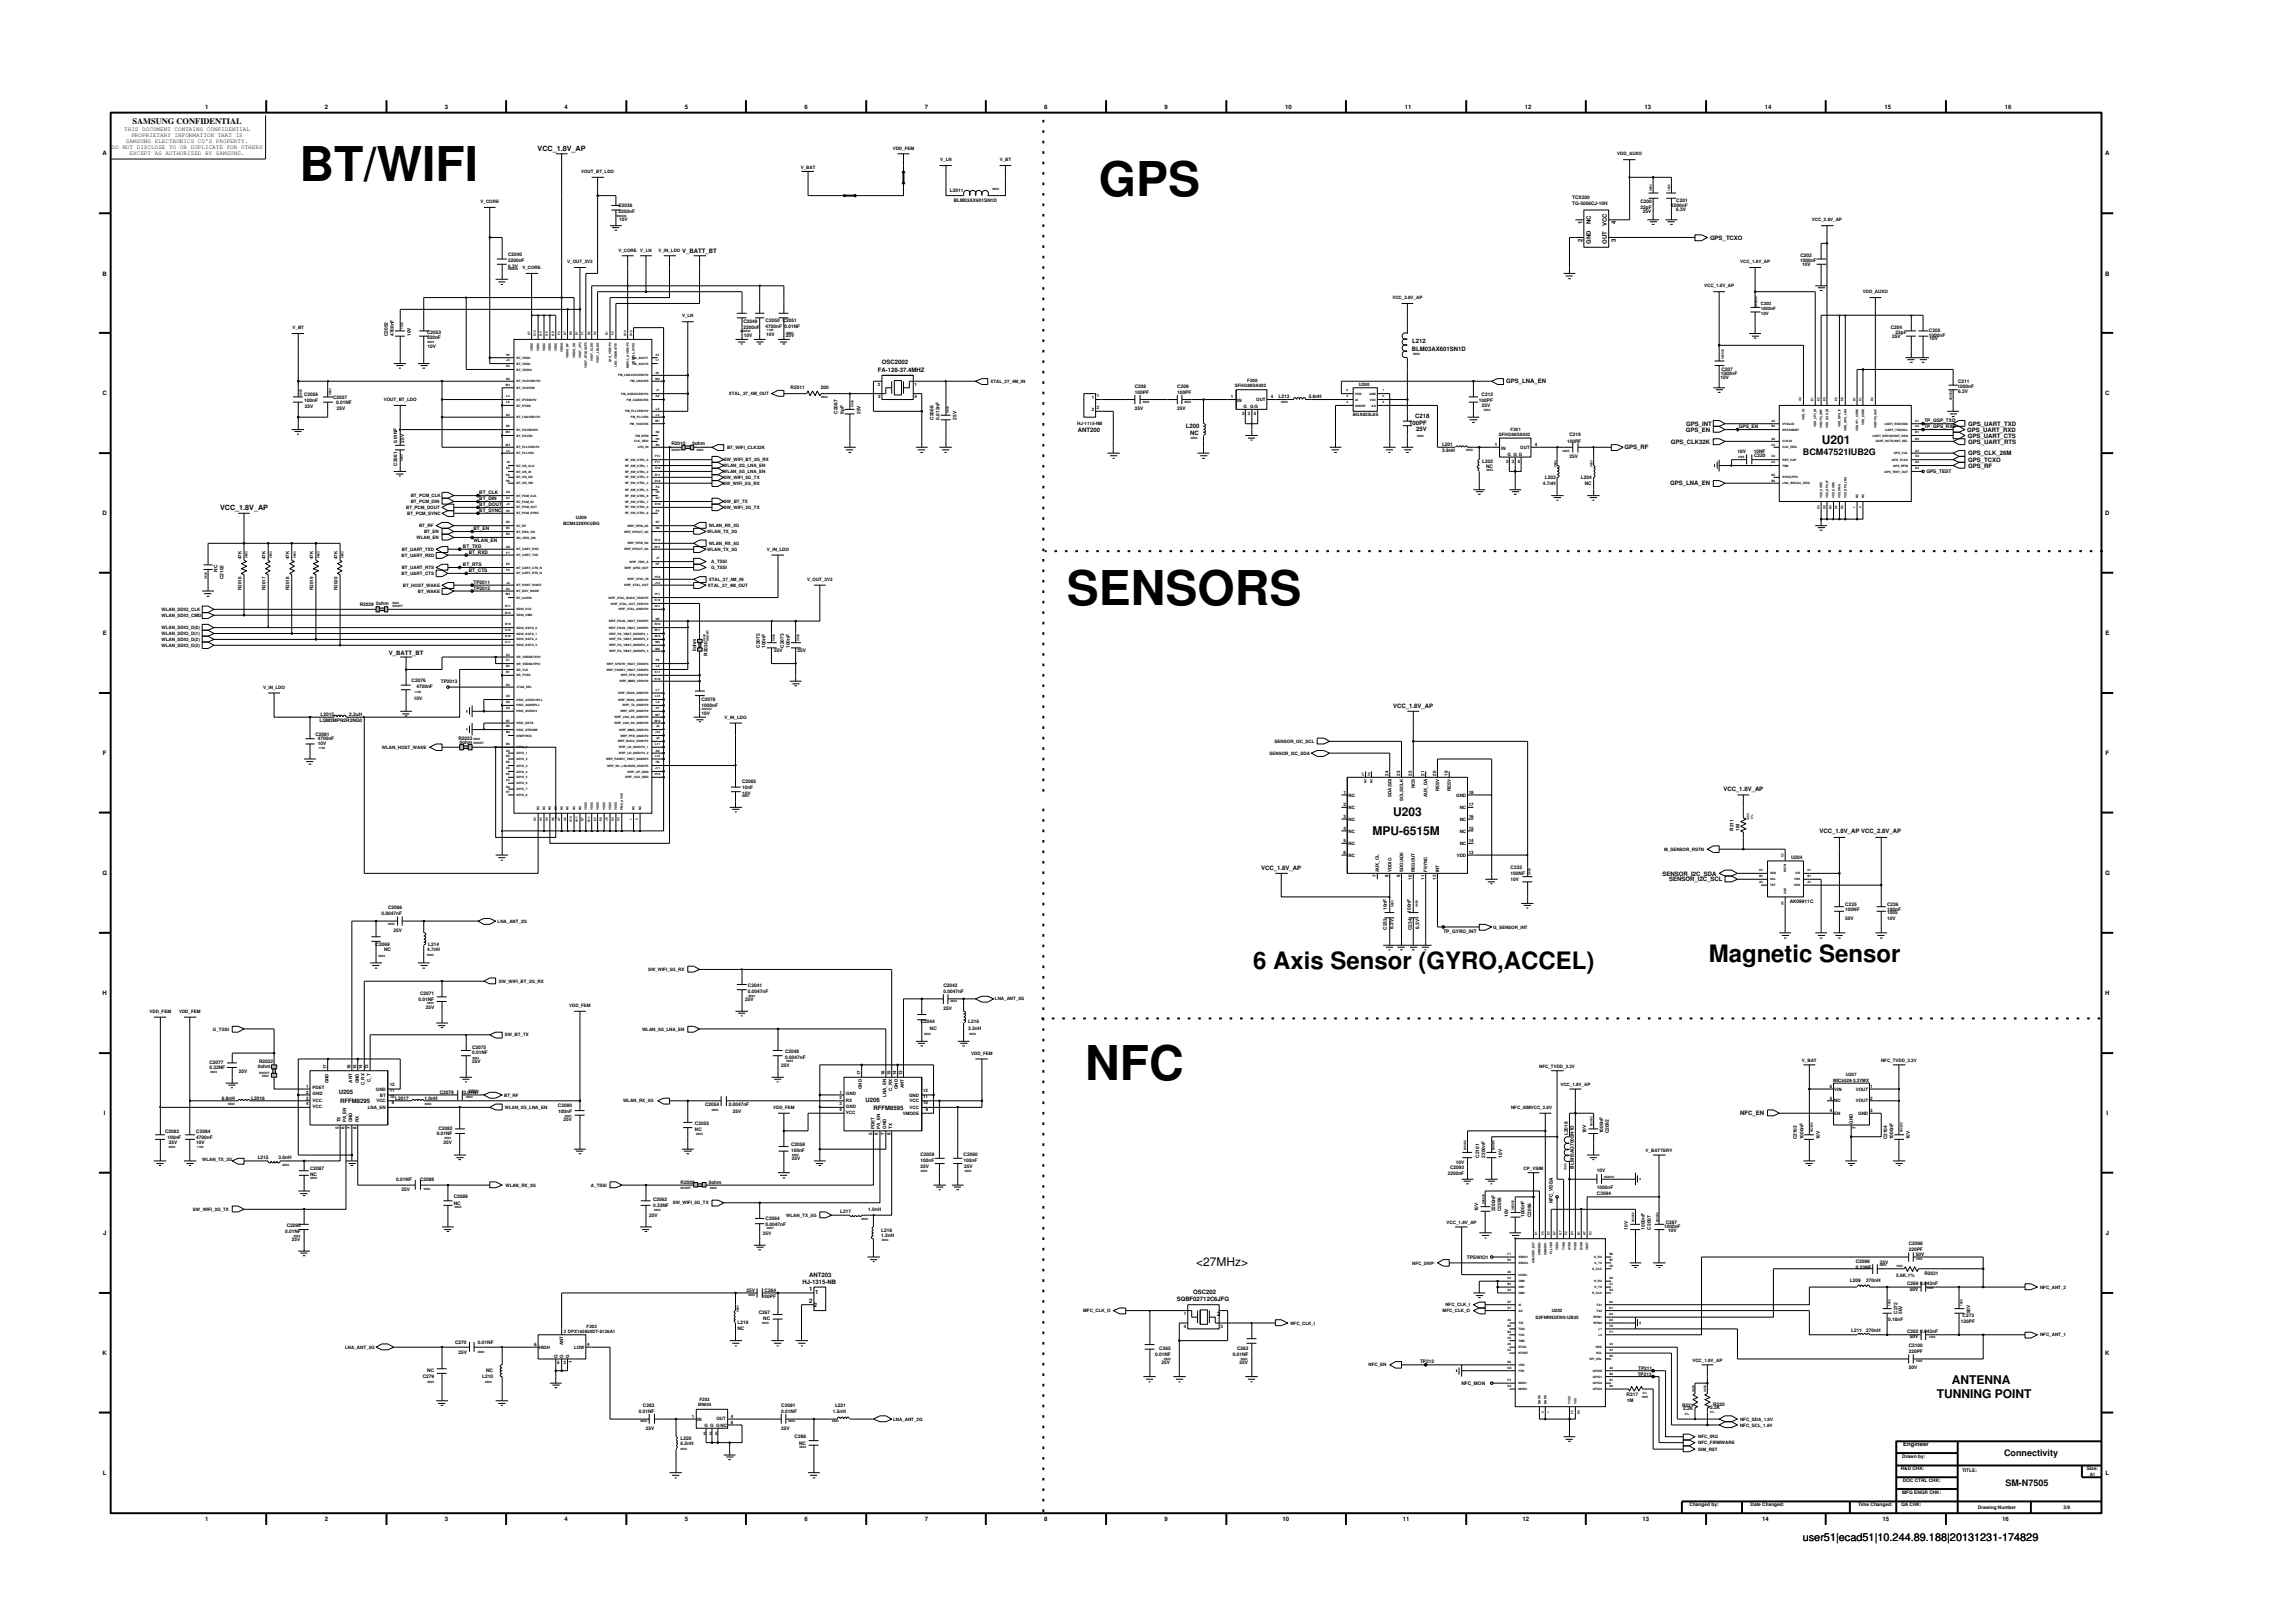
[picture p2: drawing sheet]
<svg xmlns="http://www.w3.org/2000/svg" width="297mm" height="210mm" viewBox="0 0 297 210" stroke-linecap="round" stroke-linejoin="round" font-family="sans-serif">
<defs><g id="words">
<g font-size="6.2">
<text x="38.8" y="23.4">BT/WIFI</text>
<text x="142.4" y="25.3">GPS</text>
<text x="138.2" y="78.3">SENSORS</text>
<text x="140.6" y="139.9">NFC</text>
</g>
<g font-size="3.1">
<text x="162.3" y="125.6">6 Axis Sensor (GYRO,ACCEL)</text>
<text x="221.3" y="124.6">Magnetic Sensor</text>
</g>
<g font-size="1.6">
<text x="236" y="57.6">U201</text>
<text x="180.5" y="105.7">U203</text>
<text x="177.8" y="108.2">MPU-6515M</text>
<text x="155" y="164">&lt;27MHz&gt;</text>
<text x="252.8" y="179.4">ANTENNA</text>
<text x="250.9" y="181.1">TUNNING POINT</text>
</g>
<text font-size="1.4" x="233.5" y="199.7">user51|ecad51|10.244.89.188|20131231-174829</text>
<g font-size="1.2">
<text x="233.6" y="59">BCM47521IUB2G</text>
<text x="259.6" y="188.7">Connectivity</text>
<text x="259.8" y="192.6">SM-N7505</text>
</g>
<text font-size="1.1" x="17.2" y="16.1">SAMSUNG CONFIDENTIAL</text>
<g font-size=".9">
<text x="69.6" y="19.5">VCC_1.8V_AP</text>
<text x="28.5" y="66.1">VCC_1.8V_AP</text>
</g>
<g font-size=".8">
<text x="16.1" y="17">THIS DOCUMENT CONTAINS CONFIDENTIAL</text>
<text x="17" y="17.8">PROPRIETARY INFORMATION THAT IS</text>
<text x="26.6" y="14.1">1</text>
<text x="42.1" y="14.1">2</text>
<text x="57.6" y="14.1">3</text>
<text x="73.1" y="14.1">4</text>
<text x="88.7" y="14.1">5</text>
<text x="104.2" y="14.1">6</text>
<text x="119.8" y="14.1">7</text>
<text x="135.3" y="14.1">8</text>
<text x="150.9" y="14.1">9</text>
<text x="166.5" y="14.1">10</text>
<text x="182" y="14.1">11</text>
<text x="197.5" y="14.1">12</text>
<text x="213" y="14.1">13</text>
<text x="228.6" y="14.1">14</text>
<text x="244.1" y="14.1">15</text>
<text x="259.7" y="14.1">16</text>
<text x="13.3" y="20.1">A</text>
<text x="14.5" y="19.3">DO NOT DISCLOSE TO OR DUPLICATE FOR OTHERS</text>
<text x="16.3" y="18.5">SAMSUNG ELECTRONICS CO’S PROPERTY.</text>
<text x="16.8" y="20.1">EXCEPT AS AUTHORIZED BY SAMSUNG.</text>
<text x="272.7" y="20.1">A</text>
<text x="205" y="29" transform="rotate(-90 205 29)">1</text>
<text x="206.1" y="29" transform="rotate(-90 206.1 29)">NC</text>
<text x="208.1" y="29.3" transform="rotate(-90 208.1 29.3)">VCC</text>
<text x="209.3" y="29" transform="rotate(-90 209.3 29)">4</text>
<text x="13.3" y="35.7">B</text>
<text x="88.4" y="32.8">V_BATT_BT</text>
<text x="205" y="31.4" transform="rotate(-90 205 31.4)">2</text>
<text x="206.1" y="31.6" transform="rotate(-90 206.1 31.6)">GND</text>
<text x="208.1" y="31.6" transform="rotate(-90 208.1 31.6)">OUT</text>
<text x="209.3" y="31.4" transform="rotate(-90 209.3 31.4)">3</text>
<text x="221.5" y="31">GPS_TCXO</text>
<text x="272.7" y="35.7">B</text>
<text x="114.2" y="47.2">OSC2002</text>
<text x="182.9" y="45.4">BLM03AX601SN1D</text>
<text x="182.9" y="44.4">L212</text>
<text x="13.3" y="51.2">C</text>
<text x="113.7" y="48.1">FA-128-37.4MHZ</text>
<text x="195.1" y="49.7">GPS_LNA_EN</text>
<text x="272.7" y="51.2">C</text>
<text x="139.6" y="55.9">ANT200</text>
<text x="153.6" y="55.4">L200</text>
<text x="154.2" y="56.4">NC</text>
<text x="182.6" y="55">100PF</text>
<text x="183.3" y="54.1">C218</text>
<text x="183.5" y="55.8">25V</text>
<text x="210.4" y="58.2">GPS_RF</text>
<text x="216.4" y="57.5">GPS_CLK32K</text>
<text x="218.4" y="55.9">GPS_EN</text>
<text x="218.4" y="55.2">GPS_INT</text>
<text x="254.8" y="55.9">GPS_UART_RXD</text>
<text x="254.9" y="56.7">GPS_UART_CTS</text>
<text x="255" y="59.8">GPS_TCXO</text>
<text x="255" y="57.5">GPS_UART_RTS</text>
<text x="255" y="55.2">GPS_UART_TXD</text>
<text x="255" y="59">GPS_CLK_26M</text>
<text x="216.3" y="62.9">GPS_LNA_EN</text>
<text x="255" y="60.6">GPS_RF</text>
<text x="13.3" y="66.8">D</text>
<text x="272.7" y="66.8">D</text>
<text x="13.3" y="82.3">E</text>
<text x="272.7" y="82.3">E</text>
<text x="50.4" y="84.9">V_BATT_BT</text>
<text x="180.5" y="91.7">VCC_1.8V_AP</text>
<text x="13.3" y="97.8">F</text>
<text x="272.8" y="97.8">F</text>
<text x="223.2" y="102.5">VCC_1.8V_AP</text>
<text x="235.7" y="107.9">VCC_1.8V_AP VCC_2.8V_AP</text>
<text x="13.3" y="113.3">G</text>
<text x="163.4" y="112.7">VCC_1.8V_AP</text>
<text x="215.4" y="113.4">SENSOR_I2C_SDA</text>
<text x="272.7" y="113.3">G</text>
<text x="216.2" y="114.2">SENSOR_I2C_SCL</text>
<text x="13.3" y="128.9">H</text>
<text x="272.7" y="128.9">H</text>
<text x="43.9" y="141.7">U205</text>
<text x="44.1" y="142.9">RFFM8295</text>
<text x="112.1" y="142.7">U206</text>
<text x="113.2" y="143.7">RFFM8595</text>
<text x="13.5" y="144.4">I</text>
<text x="225.4" y="144.5">NFC_EN</text>
<text x="272.9" y="144.4">I</text>
<text x="13.4" y="160">J</text>
<text x="272.8" y="160">J</text>
<text x="104" y="166.3">HJ-1315-NB</text>
<text x="104.8" y="165.4">ANT203</text>
<text x="104.8" y="167.3">1</text>
<text x="105.6" y="167.6">1</text>
<text x="154.5" y="167.6">OSC202</text>
<text x="104.8" y="168.8">2</text>
<text x="105.4" y="169.3">2</text>
<text x="152.4" y="168.5">SQBF02712C6JFG</text>
<text x="157.7" y="170.5">2</text>
<text x="13.3" y="175.5">K</text>
<text x="272.7" y="175.5">K</text>
<text x="13.3" y="191.1">L</text>
<text x="246.5" y="187.3">Engineer</text>
<text x="272.8" y="191.1">L</text>
<text x="26.6" y="197.1">1</text>
<text x="42.1" y="197.1">2</text>
<text x="57.6" y="197.1">3</text>
<text x="73.1" y="197.1">4</text>
<text x="88.7" y="197.1">5</text>
<text x="104.2" y="197.1">6</text>
<text x="119.8" y="197.1">7</text>
<text x="135.3" y="197.1">8</text>
<text x="150.9" y="197.1">9</text>
<text x="166.1" y="197.1">10</text>
<text x="181.7" y="197.1">11</text>
<text x="197.2" y="197.1">12</text>
<text x="212.8" y="197.1">13</text>
<text x="228.3" y="197.1">14</text>
<text x="243.9" y="197.1">15</text>
<text x="259.4" y="197.1">16</text>
</g>
<g font-size=".6">
<text x="75.3" y="22.4">VOUT_BT_LDO</text>
<text x="103.7" y="21.8">V_BAT</text>
<text x="115.6" y="19.4">VDD_FEM</text>
<text x="121.8" y="20.9">V_LN</text>
<text x="129.5" y="20.9">V_BT</text>
<text x="209.5" y="20.1">VDD_AUXO</text>
<text x="62.2" y="26.3">V_CORE</text>
<text x="80.1" y="26.9">C2036</text>
<text x="80.1" y="27.6">2200nF</text>
<text x="80.2" y="28.7">10V</text>
<text x="123" y="24.8">L2011</text>
<text x="123.6" y="26.2">BLM03AX601SN1D</text>
<text x="203.7" y="26.5">TG-5006CJ-10H</text>
<text x="203.7" y="25.7">TCX200</text>
<text x="212.5" y="26.3">C200</text>
<text x="212.5" y="27.1">22pF</text>
<text x="212.8" y="27.6">25V</text>
<text x="216.5" y="26.9">2200nF</text>
<text x="217.1" y="27.3">6.3V</text>
<text x="217.2" y="26.1">C201</text>
<text x="234.7" y="28.7">VCC_2.8V_AP</text>
<text x="65.8" y="34.7">6.3V</text>
<text x="65.8" y="33.9">2200nF</text>
<text x="65.8" y="33.1">C2040</text>
<text x="67.7" y="34.9">V_CORE</text>
<text x="73.5" y="34.1">V_OUT_3V3</text>
<text x="80.1" y="32.6">V_CORE</text>
<text x="82.9" y="32.6">V_LN</text>
<text x="85.3" y="32.6">V_IN_LDO</text>
<text x="225.4" y="34.1">VCC_1.8V_AP</text>
<text x="233.2" y="33.9">1000nF</text>
<text x="233.2" y="33.3">C202</text>
<text x="233.4" y="34.5">10V</text>
<text x="88.4" y="41">V_LN</text>
<text x="96.3" y="41.9">C2049</text>
<text x="99.2" y="41.7">C2050 C2051</text>
<text x="180.4" y="38.8">VCC_2.8V_AP</text>
<text x="220.8" y="37.2">VCC_1.8V_AP</text>
<text x="228.1" y="40.2">1000nF</text>
<text x="228.1" y="39.6">C203</text>
<text x="228.1" y="40.8">10V</text>
<text x="241.3" y="38">VDD_AUXO</text>
<text x="37.9" y="42.7">V_BT</text>
<text x="50.2" y="43.5" transform="rotate(-90 50.2 43.5)">C2052</text>
<text x="51" y="43.5" transform="rotate(-90 51 43.5)">4700nF</text>
<text x="53.2" y="43.5" transform="rotate(-90 53.2 43.5)">10V</text>
<text x="55.3" y="43.2">C2053</text>
<text x="55.3" y="44">220nF</text>
<text x="55.4" y="45">10V</text>
<text x="96.3" y="42.6">2200nF</text>
<text x="96.4" y="43.7">10V</text>
<text x="99.2" y="42.4">4700nF 0.01NF</text>
<text x="99.3" y="43.5">10V</text>
<text x="101.8" y="43.7">25V</text>
<text x="244.9" y="42.7">C204</text>
<text x="245.1" y="43.8">25V</text>
<text x="245.6" y="43.2">22pF</text>
<text x="249.9" y="43.6">1000nF</text>
<text x="249.9" y="43">C205</text>
<text x="250" y="44.1">10V</text>
<text x="39.4" y="51.3">C2056</text>
<text x="39.4" y="52.1">100nF</text>
<text x="39.5" y="52.8">25V</text>
<text x="43.2" y="51.6">C2057</text>
<text x="43.5" y="52.4">0.01NF</text>
<text x="43.6" y="53.1">25V</text>
<text x="49.7" y="52">VOUT_BT_LDO</text>
<text x="94.4" y="51.2">XTAL_37_4M_OUT</text>
<text x="102.4" y="50.4">R2011</text>
<text x="106.3" y="50.4">200</text>
<text x="108.5" y="53.6" transform="rotate(-90 108.5 53.6)">C2067</text>
<text x="109.3" y="53.6" transform="rotate(-90 109.3 53.6)">9pF</text>
<text x="111.4" y="53.6" transform="rotate(-90 111.4 53.6)">25V</text>
<text x="113.7" y="50.1">2</text>
<text x="113.8" y="51.6">3</text>
<text x="118.5" y="51.6">4</text>
<text x="118.5" y="50">1</text>
<text x="128.3" y="49.6">XTAL_37_4M_IN</text>
<text x="141.4" y="51.7">1</text>
<text x="141.4" y="53.3">2</text>
<text x="142.1" y="51.4">1</text>
<text x="142.1" y="52.9">2</text>
<text x="147" y="53.1">25V</text>
<text x="147" y="50.2">C208</text>
<text x="147" y="51">100PF</text>
<text x="152.5" y="50.2">C209</text>
<text x="152.5" y="53.1">25V</text>
<text x="152.5" y="51">100PF</text>
<text x="159.5" y="51.6">1</text>
<text x="160" y="50.2">SFHG89DA002</text>
<text x="160.3" y="52.1">IN</text>
<text x="160.9" y="53.8">2</text>
<text x="161.1" y="52.9">G G G</text>
<text x="161.6" y="49.4">F200</text>
<text x="161.7" y="53.8">3</text>
<text x="162.4" y="53.8">5</text>
<text x="162.7" y="51.9">OUT</text>
<text x="164.6" y="51.6">4</text>
<text x="165.6" y="51.6">L213</text>
<text x="169.5" y="51.6">5.6nH</text>
<text x="175.2" y="53.9">BGA825L6S</text>
<text x="176" y="50">U200</text>
<text x="191.6" y="52.1">100PF</text>
<text x="191.9" y="51.3">C212</text>
<text x="192" y="52.7">25V</text>
<text x="222.9" y="49.1">10V</text>
<text x="222.9" y="48.6">1000nF</text>
<text x="223" y="48">C207</text>
<text x="253.6" y="50.3">1000nF</text>
<text x="253.6" y="49.7">C211</text>
<text x="253.7" y="50.9">6.3V</text>
<text x="51.5" y="57.4" transform="rotate(-90 51.5 57.4)">0.01NF</text>
<text x="52.4" y="57.3" transform="rotate(-90 52.4 57.3)">25V</text>
<text x="87" y="57.6">R2010</text>
<text x="89.7" y="57.6">0ohm</text>
<text x="93.8" y="59.8">SW_WIFI_BT_2G_RX</text>
<text x="94.2" y="58.2">BT_WIFI_CLK32K</text>
<text x="120.9" y="54.4" transform="rotate(-90 120.9 54.4)">C2068</text>
<text x="121.7" y="54.4" transform="rotate(-90 121.7 54.4)">0.012nF</text>
<text x="123.9" y="54.4" transform="rotate(-90 123.9 54.4)">25V</text>
<text x="139.6" y="55.1">HJ-1115-NB</text>
<text x="186.8" y="57.8">L201</text>
<text x="186.8" y="58.5">3.9nH</text>
<text x="193.7" y="57.8">1</text>
<text x="194.2" y="56.5">SFHG89DA002</text>
<text x="194.5" y="58.3">IN</text>
<text x="195.1" y="60">2</text>
<text x="195.3" y="59">G G G</text>
<text x="195.7" y="55.9">F201</text>
<text x="195.9" y="60">3</text>
<text x="196.6" y="60">5</text>
<text x="196.9" y="58.1">OUT</text>
<text x="198.8" y="57.8">4</text>
<text x="203" y="57.3">100PF</text>
<text x="203.3" y="59.4">25V</text>
<text x="203.3" y="56.5">C219</text>
<text x="225.1" y="58.7">16V</text>
<text x="225.2" y="55.5">GPS_EN</text>
<text x="227.2" y="58.7">10NF</text>
<text x="227.2" y="59.2">C220</text>
<text x="249.3" y="54.7">TP_GSP_TXD</text>
<text x="249.3" y="55.5">TP_GPS_RXD</text>
<text x="51.5" y="60.4" transform="rotate(-90 51.5 60.4)">C2061</text>
<text x="52.6" y="65.9">BT_PCM_DOUT</text>
<text x="53.2" y="64.4">BT_PCM_CLK</text>
<text x="53.2" y="65.2">BT_PCM_DIN</text>
<text x="62.1" y="64.8">BT_DIN</text>
<text x="62.1" y="65.5">BT_DOUT</text>
<text x="62.1" y="64">BT_CLK</text>
<text x="93.7" y="60.5">WLAN_2G_LNA_EN</text>
<text x="93.7" y="61.3">WLAN_5G_LNA_EN</text>
<text x="93.7" y="62.8">SW_WIFI_5G_RX</text>
<text x="93.7" y="62">SW_WIFI_5G_TX</text>
<text x="93.7" y="65.9">SW_WIFI_2G_TX</text>
<text x="93.8" y="65.2">SW_BT_TX</text>
<text x="192" y="60">L202</text>
<text x="192.5" y="60.6">NC</text>
<text x="199.8" y="62.9">4.7nH</text>
<text x="200.1" y="62">L203</text>
<text x="204.8" y="62">L204</text>
<text x="205.3" y="62.9">NC</text>
<text x="249.5" y="61.3">GPS_TEST</text>
<text x="52" y="71.4">BT_UART_TXD</text>
<text x="52.8" y="66.7">BT_PCM_SYNC</text>
<text x="54" y="69.8">WLAN_EN</text>
<text x="54.3" y="68.3">BT_RF</text>
<text x="54.9" y="69.1">BT_EN</text>
<text x="60" y="71">BT_TXD</text>
<text x="60.7" y="71.8">BT_RXD</text>
<text x="61.3" y="70.2">WLAN_EN</text>
<text x="61.3" y="68.7">BT_EN</text>
<text x="62.1" y="66.4">BT_SYNC</text>
<text x="72.9" y="68.1">BCM4339XKUBG</text>
<text x="74.6" y="67.3">U209</text>
<text x="91.6" y="69.1">WLAN_TX_2G</text>
<text x="91.6" y="71.4">WLAN_TX_5G</text>
<text x="91.8" y="68.3">WLAN_RX_2G</text>
<text x="91.8" y="70.6">WLAN_RX_5G</text>
<text x="99.4" y="71.4">V_IN_LDO</text>
<text x="28.2" y="74.1" transform="rotate(-90 28.2 74.1)">NC</text>
<text x="28.9" y="75" transform="rotate(-90 28.9 75)">C2102</text>
<text x="31.3" y="76.4" transform="rotate(-90 31.3 76.4)">R2016</text>
<text x="31.3" y="72.5" transform="rotate(-90 31.3 72.5)">47K</text>
<text x="34.4" y="76.4" transform="rotate(-90 34.4 76.4)">R2017</text>
<text x="34.4" y="72.5" transform="rotate(-90 34.4 72.5)">47K</text>
<text x="37.5" y="76.4" transform="rotate(-90 37.5 76.4)">R2018</text>
<text x="37.5" y="72.5" transform="rotate(-90 37.5 72.5)">47K</text>
<text x="40.6" y="76.4" transform="rotate(-90 40.6 76.4)">R2019</text>
<text x="40.6" y="72.5" transform="rotate(-90 40.6 72.5)">47K</text>
<text x="43.7" y="76.4" transform="rotate(-90 43.7 76.4)">R2020</text>
<text x="43.7" y="72.5" transform="rotate(-90 43.7 72.5)">47K</text>
<text x="52" y="72.1">BT_UART_RXD</text>
<text x="52" y="74.5">BT_UART_CTS</text>
<text x="52" y="73.7">BT_UART_RTS</text>
<text x="52.2" y="76">BT_HOST_WAKE</text>
<text x="54.1" y="76.8">BT_WAKE</text>
<text x="60" y="73.3">BT_RTS</text>
<text x="60.7" y="74.1">BT_CTS</text>
<text x="61.3" y="76.5">TP2012</text>
<text x="61.3" y="75.7">TP2011</text>
<text x="91.7" y="76">XTAL_37_4M_OUT</text>
<text x="91.8" y="75.3">XTAL_37_4M_IN</text>
<text x="92.1" y="73.7">G_TSSI</text>
<text x="92.1" y="73">A_TSSI</text>
<text x="104.5" y="75.3">V_OUT_3V3</text>
<text x="20.9" y="79.1">WLAN_SDIO_CLK</text>
<text x="20.9" y="83.8">WLAN_SDIO_D(3)</text>
<text x="20.9" y="83">WLAN_SDIO_D(2)</text>
<text x="20.9" y="82.3">WLAN_SDIO_D(1)</text>
<text x="20.9" y="81.5">WLAN_SDIO_D(0)</text>
<text x="20.9" y="79.9">WLAN_SDIO_CMD</text>
<text x="46.6" y="78.5">R2029</text>
<text x="48.7" y="78.4">0ohm</text>
<text x="98.4" y="83.9" transform="rotate(-90 98.4 83.9)">C2072</text>
<text x="99.2" y="83.9" transform="rotate(-90 99.2 83.9)">100nF</text>
<text x="101.5" y="83.9" transform="rotate(-90 101.5 83.9)">C2073</text>
<text x="102.3" y="83.9" transform="rotate(-90 102.3 83.9)">100nF</text>
<text x="34.1" y="89.2">V_IN_LDO</text>
<text x="53.3" y="88.4">C2076</text>
<text x="53.9" y="89.1">4700nF</text>
<text x="57.1" y="88.5">TP2013</text>
<text x="90.2" y="84.4" transform="rotate(-90 90.2 84.4)">0ohm</text>
<text x="91.6" y="84.9" transform="rotate(-90 91.6 84.9)">R2030</text>
<text x="100.3" y="84.5">25V</text>
<text x="103.3" y="84.5">25V</text>
<text x="40.9" y="95.3">C2081</text>
<text x="41.2" y="95.9">4700nF</text>
<text x="41.4" y="93.6">LQM2MPN2R2NG0</text>
<text x="41.5" y="92.7">L2015</text>
<text x="45.2" y="92.7">2.2uH</text>
<text x="53.6" y="90.7">10V</text>
<text x="59.4" y="95.9">R2023</text>
<text x="90.9" y="92.6">10V</text>
<text x="90.9" y="91.6">1000nF</text>
<text x="90.9" y="90.8">C2078</text>
<text x="93.9" y="93.1">V_IN_LDO</text>
<text x="41.2" y="96.5">10V</text>
<text x="49.5" y="97">WLAN_HOST_WAKE</text>
<text x="59.5" y="96.4">0ohm</text>
<text x="96.1" y="101.5">C2085</text>
<text x="164.5" y="97.8">SENSOR_I2C_SDA</text>
<text x="165.1" y="96.3">SENSOR_I2C_SCL</text>
<text x="179.9" y="100.5" transform="rotate(-90 179.9 100.5)">24</text>
<text x="181.4" y="100.5" transform="rotate(-90 181.4 100.5)">23</text>
<text x="182.9" y="100.5" transform="rotate(-90 182.9 100.5)">22</text>
<text x="184.5" y="100.5" transform="rotate(-90 184.5 100.5)">21</text>
<text x="186" y="100.5" transform="rotate(-90 186 100.5)">20</text>
<text x="187.6" y="100.5" transform="rotate(-90 187.6 100.5)">19</text>
<text x="96.1" y="102.2">10nF</text>
<text x="96.1" y="103">10V</text>
<text x="174" y="104.4">2</text>
<text x="174" y="102.9">1</text>
<text x="174" y="105.9">3</text>
<text x="174" y="107.6">4</text>
<text x="174.7" y="107.9">NC</text>
<text x="174.7" y="104.8">NC</text>
<text x="174.7" y="103.2">NC</text>
<text x="174.7" y="106.3">NC</text>
<text x="180.2" y="103.2" transform="rotate(-90 180.2 103.2)">SDA|SDI</text>
<text x="181.8" y="103.8" transform="rotate(-90 181.8 103.8)">SCL|SCLK</text>
<text x="183.3" y="102.1" transform="rotate(-90 183.3 102.1)">NCS</text>
<text x="184.9" y="103.3" transform="rotate(-90 184.9 103.3)">AUX_DA</text>
<text x="186.4" y="102.5" transform="rotate(-90 186.4 102.5)">RESV</text>
<text x="187.9" y="102.5" transform="rotate(-90 187.9 102.5)">RESV</text>
<text x="188.6" y="103.2">GND</text>
<text x="189.1" y="107.9">NC</text>
<text x="189.1" y="106.3">NC</text>
<text x="189.1" y="104.8">NC</text>
<text x="190.3" y="107.6">15</text>
<text x="190.3" y="105.9">16</text>
<text x="190.3" y="104.4">17</text>
<text x="190.3" y="102.9">18</text>
<text x="224.6" y="107.6" transform="rotate(-90 224.6 107.6)">R211</text>
<text x="225.3" y="107.6" transform="rotate(-90 225.3 107.6)">1M</text>
<text x="174" y="109.1">5</text>
<text x="174" y="110.6">6</text>
<text x="174.7" y="109.5">NC</text>
<text x="174.7" y="111">NC</text>
<text x="178.3" y="113.6" transform="rotate(-90 178.3 113.6)">7</text>
<text x="178.6" y="113" transform="rotate(-90 178.6 113)">AUX_CL</text>
<text x="179.9" y="113.6" transform="rotate(-90 179.9 113.6)">8</text>
<text x="180.2" y="113" transform="rotate(-90 180.2 113)">VDDIO</text>
<text x="181.4" y="113.6" transform="rotate(-90 181.4 113.6)">9</text>
<text x="181.8" y="113" transform="rotate(-90 181.8 113)">SDO|AD0</text>
<text x="182.9" y="114" transform="rotate(-90 182.9 114)">10</text>
<text x="183.3" y="113" transform="rotate(-90 183.3 113)">REGOUT</text>
<text x="184.5" y="114" transform="rotate(-90 184.5 114)">11</text>
<text x="184.9" y="113" transform="rotate(-90 184.9 113)">FSYNC</text>
<text x="186" y="114" transform="rotate(-90 186 114)">12</text>
<text x="186.4" y="113" transform="rotate(-90 186.4 113)">INT</text>
<text x="188.7" y="111">VDD</text>
<text x="189.1" y="109.5">NC</text>
<text x="190.3" y="109.1">14</text>
<text x="190.3" y="110.6">13</text>
<text x="195.7" y="112.6">C232</text>
<text x="195.7" y="113.3">100NF</text>
<text x="215.6" y="110.2">M_SENSOR_RSTN</text>
<text x="232" y="111.3">U204</text>
<text x="49.4" y="118.6">0.0047nF</text>
<text x="50.3" y="117.8">C2066</text>
<text x="64.5" y="119.5">LNA_ANT_2G</text>
<text x="179.6" y="117.9" transform="rotate(-90 179.6 117.9)">10nF</text>
<text x="182.8" y="118.2" transform="rotate(-90 182.8 118.2)">100nF</text>
<text x="195.7" y="114.1">10V</text>
<text x="231.8" y="116.9">AK09911C</text>
<text x="239" y="117.4">C235</text>
<text x="239" y="118">100NF</text>
<text x="239" y="119.2">50V</text>
<text x="244.5" y="118.4">1005</text>
<text x="244.5" y="119.2">10V</text>
<text x="244.5" y="118">100nF</text>
<text x="244.5" y="117.4">C236</text>
<text x="48.7" y="122.5">C2069</text>
<text x="49.8" y="123.3">NC</text>
<text x="51" y="120.8">25V</text>
<text x="55.3" y="123.3">4.7nH</text>
<text x="55.5" y="122.5">L214</text>
<text x="83.9" y="125.8">SW_WIFI_5G_RX</text>
<text x="179.6" y="120.5" transform="rotate(-90 179.6 120.5)">C233</text>
<text x="180.5" y="120.3" transform="rotate(-90 180.5 120.3)">6.3V</text>
<text x="182.9" y="120.5" transform="rotate(-90 182.9 120.5)">C234</text>
<text x="183.8" y="120.3" transform="rotate(-90 183.8 120.3)">6.3V</text>
<text x="187" y="120.9">TP_GYRO_INT</text>
<text x="193.4" y="120.3">G_SENSOR_INT</text>
<text x="19.4" y="131.2">VDD_FEM</text>
<text x="23.2" y="131.2">VDD_FEM</text>
<text x="54.2" y="129.7">0.01NF</text>
<text x="54.4" y="128.9">C2071</text>
<text x="55.1" y="130.7">25V</text>
<text x="64.6" y="127.3">SW_WIFI_BT_2G_RX</text>
<text x="73.7" y="130.5">VDD_FEM</text>
<text x="96.5" y="129.7">25V</text>
<text x="96.9" y="127.9">C2041</text>
<text x="96.9" y="128.6">0.0047nF</text>
<text x="122.2" y="127.9">C2042</text>
<text x="122.2" y="128.6">0.0047nF</text>
<text x="122.2" y="130.8">25V</text>
<text x="128.9" y="129.6">LNA_ANT_5G</text>
<text x="27.1" y="137.8">C2077</text>
<text x="27.6" y="133.5">G_TSSI</text>
<text x="33.6" y="137.6">R2022</text>
<text x="61.2" y="137.6">25V</text>
<text x="61.2" y="136.6">0.01NF</text>
<text x="61.2" y="135.8">C2075</text>
<text x="65.4" y="134.3">SW_BT_TX</text>
<text x="83.2" y="133.5">WLAN_5G_LNA_EN</text>
<text x="101.7" y="137.2">0.0047nF</text>
<text x="101.7" y="136.4">C2048</text>
<text x="119.3" y="132.6">C2044</text>
<text x="120.5" y="133.4">NC</text>
<text x="125.4" y="133.4">3.3nH</text>
<text x="125.4" y="132.6">L216</text>
<text x="125.8" y="136.6">VDD_FEM</text>
<text x="233.4" y="137.6">V_BAT</text>
<text x="243.7" y="137.6">NFC_TVDD_3.3V</text>
<text x="27.1" y="138.5">0.33NF</text>
<text x="28.7" y="142.4">6.8nH</text>
<text x="30.9" y="139">25V</text>
<text x="32.6" y="142.4">L2016</text>
<text x="33.4" y="138.4">0ohm</text>
<text x="39.7" y="141.7">2</text>
<text x="39.7" y="142.4">3</text>
<text x="39.7" y="143.2">4</text>
<text x="39.7" y="140.9">1</text>
<text x="40.5" y="141.9">GND</text>
<text x="40.5" y="142.7">VCC</text>
<text x="40.5" y="143.5">VCC</text>
<text x="40.5" y="141.1">PDET</text>
<text x="42.3" y="138.5" transform="rotate(-90 42.3 138.5)">17</text>
<text x="42.6" y="140.3" transform="rotate(-90 42.6 140.3)">GND</text>
<text x="45.4" y="138.5" transform="rotate(-90 45.4 138.5)">16</text>
<text x="45.6" y="140.2" transform="rotate(-90 45.6 140.2)">ANT</text>
<text x="46.2" y="138.5" transform="rotate(-90 46.2 138.5)">15</text>
<text x="46.5" y="140.3" transform="rotate(-90 46.5 140.3)">GND</text>
<text x="46.9" y="138.5" transform="rotate(-90 46.9 138.5)">14</text>
<text x="47.2" y="140.6" transform="rotate(-90 47.2 140.6)">C_RX</text>
<text x="47.7" y="143.7">LNA_EN</text>
<text x="47.7" y="138.5" transform="rotate(-90 47.7 138.5)">13</text>
<text x="48" y="140.2" transform="rotate(-90 48 140.2)">C_T</text>
<text x="48.7" y="141.3">GND</text>
<text x="48.8" y="142.8">VCC</text>
<text x="49.2" y="142.1">BT</text>
<text x="50.5" y="142.3">10</text>
<text x="50.5" y="141.5">11</text>
<text x="50.5" y="140.7">12</text>
<text x="50.7" y="143">9</text>
<text x="51.2" y="142.4">L2017</text>
<text x="55" y="142.4">1.0nH</text>
<text x="57" y="141.7">C2079</text>
<text x="60.1" y="141.7">0.01NF</text>
<text x="60.7" y="141.5">25V</text>
<text x="65.3" y="142.1">BT_RF</text>
<text x="65.4" y="143.7">WLAN_2G_LNA_EN</text>
<text x="72.3" y="143.5">C2080</text>
<text x="80.7" y="142.8">WLAN_RX_5G</text>
<text x="91.3" y="143.3">C2054</text>
<text x="94.4" y="143.3">0.0047nF</text>
<text x="100.2" y="143.7">VDD_FEM</text>
<text x="101.2" y="138.2">25V</text>
<text x="108.8" y="141.7">1</text>
<text x="108.8" y="142.4">2</text>
<text x="108.8" y="143.2">3</text>
<text x="108.8" y="144">4</text>
<text x="109.6" y="141.9">GND</text>
<text x="109.6" y="142.7">RX</text>
<text x="109.6" y="143.5">GND</text>
<text x="111.4" y="139.3" transform="rotate(-90 111.4 139.3)">17</text>
<text x="111.7" y="141.1" transform="rotate(-90 111.7 141.1)">GND</text>
<text x="114.6" y="139.3" transform="rotate(-90 114.6 139.3)">16</text>
<text x="114.8" y="142.1" transform="rotate(-90 114.8 142.1)">LNA_EN</text>
<text x="115.3" y="139.3" transform="rotate(-90 115.3 139.3)">15</text>
<text x="115.6" y="141.4" transform="rotate(-90 115.6 141.4)">C_RX</text>
<text x="116.1" y="139.3" transform="rotate(-90 116.1 139.3)">14</text>
<text x="116.3" y="141.1" transform="rotate(-90 116.3 141.1)">GND</text>
<text x="116.9" y="139.3" transform="rotate(-90 116.9 139.3)">13</text>
<text x="117.1" y="141" transform="rotate(-90 117.1 141)">ANT</text>
<text x="117.8" y="142.1">GND</text>
<text x="117.8" y="143.7">VCC</text>
<text x="117.8" y="142.8">VCC</text>
<text x="119.6" y="141.5">12</text>
<text x="119.6" y="143">10</text>
<text x="119.6" y="142.3">11</text>
<text x="119.9" y="143.9">9</text>
<text x="195.7" y="143.7">NFC_SIMVCC_2.8V</text>
<text x="199.4" y="138.4">NFC_TVDD_3.3V</text>
<text x="202.1" y="140.7">VCC_1.8V_AP</text>
<text x="237" y="142.5">5</text>
<text x="237" y="140.9">6</text>
<text x="237.5" y="140.2">MIC5528-3.3YMX</text>
<text x="237.6" y="142.8">NC</text>
<text x="237.6" y="141.3">VIN</text>
<text x="239.1" y="139.4">U207</text>
<text x="240.4" y="141.3">VOUT</text>
<text x="240.4" y="142.8">VOUT</text>
<text x="242.3" y="140.9">1</text>
<text x="242.3" y="142.5">2</text>
<text x="21.4" y="146.8">C2083</text>
<text x="21.7" y="147.5">100nF</text>
<text x="21.9" y="148.1">25V</text>
<text x="25.4" y="148.1">10V</text>
<text x="25.4" y="146.8">C2084</text>
<text x="25.4" y="147.5">4700nF</text>
<text x="43.9" y="146.2" transform="rotate(-90 43.9 146.2)">5</text>
<text x="44.1" y="145.4" transform="rotate(-90 44.1 145.4)">TX</text>
<text x="44.6" y="146.2" transform="rotate(-90 44.6 146.2)">6</text>
<text x="44.9" y="145.4" transform="rotate(-90 44.9 145.4)">PA_EN</text>
<text x="45.4" y="146.2" transform="rotate(-90 45.4 146.2)">7</text>
<text x="45.6" y="145.4" transform="rotate(-90 45.6 145.4)">GND</text>
<text x="46.2" y="146.2" transform="rotate(-90 46.2 146.2)">8</text>
<text x="46.5" y="145.4" transform="rotate(-90 46.5 145.4)">RX</text>
<text x="56.6" y="147.1">0.01NF</text>
<text x="56.8" y="146.3">C2082</text>
<text x="57.4" y="148.1">25V</text>
<text x="72.3" y="144.2">100nF</text>
<text x="73" y="145.3">25V</text>
<text x="90" y="146.5">NC</text>
<text x="90" y="145.7">C2055</text>
<text x="94.9" y="144.2">25V</text>
<text x="102.5" y="149.2">100nF</text>
<text x="102.5" y="148.4">C2058</text>
<text x="109.6" y="144.3">VCC</text>
<text x="113" y="147.1" transform="rotate(-90 113 147.1)">5</text>
<text x="113.3" y="146.2" transform="rotate(-90 113.3 146.2)">PDET</text>
<text x="113.7" y="147.1" transform="rotate(-90 113.7 147.1)">6</text>
<text x="114" y="146.2" transform="rotate(-90 114 146.2)">PA_EN</text>
<text x="114.6" y="147.1" transform="rotate(-90 114.6 147.1)">7</text>
<text x="114.8" y="146.2" transform="rotate(-90 114.8 146.2)">GND</text>
<text x="115.3" y="147.1" transform="rotate(-90 115.3 147.1)">8</text>
<text x="115.6" y="146.2" transform="rotate(-90 115.6 146.2)">TX</text>
<text x="116.9" y="144.4">VMODE</text>
<text x="119.2" y="149.8">C2059</text>
<text x="124.8" y="149.8">C2060</text>
<text x="191.6" y="150" transform="rotate(-90 191.6 150)">C2101</text>
<text x="192.4" y="150" transform="rotate(-90 192.4 150)">2200nF</text>
<text x="194.6" y="150" transform="rotate(-90 194.6 150)">10V</text>
<text x="203.1" y="147.1" transform="rotate(-90 203.1 147.1)">L2018</text>
<text x="205.5" y="146.8" transform="rotate(-90 205.5 146.8)">10V</text>
<text x="207.7" y="146.8" transform="rotate(-90 207.7 146.8)">1000nF</text>
<text x="208.4" y="146.8" transform="rotate(-90 208.4 146.8)">C2092</text>
<text x="213.2" y="149.3">V_BATTERY</text>
<text x="232.8" y="147.6" transform="rotate(-90 232.8 147.6)">C2103</text>
<text x="233.6" y="147.6" transform="rotate(-90 233.6 147.6)">1000nF</text>
<text x="235.7" y="147.6" transform="rotate(-90 235.7 147.6)">10V</text>
<text x="237" y="144">4</text>
<text x="237.6" y="144.4">EN</text>
<text x="240" y="145.6" transform="rotate(-90 240 145.6)">GND</text>
<text x="240.4" y="146.2" transform="rotate(-90 240.4 146.2)">7</text>
<text x="240.7" y="144.4">GND</text>
<text x="242.3" y="144">3</text>
<text x="244.5" y="147.6" transform="rotate(-90 244.5 147.6)">C2104</text>
<text x="245.2" y="147.6" transform="rotate(-90 245.2 147.6)">1000nF</text>
<text x="247.4" y="147.6" transform="rotate(-90 247.4 147.6)">10V</text>
<text x="26.2" y="150.4">WLAN_TX_2G</text>
<text x="33.4" y="150.1">L215</text>
<text x="36.1" y="150.1">3.6nH</text>
<text x="40.2" y="151.6">C2087</text>
<text x="40.2" y="152.3">NC</text>
<text x="51.3" y="153">0.01NF</text>
<text x="52" y="154.3">25V</text>
<text x="54.4" y="153">C2088</text>
<text x="58.8" y="155.2">C2089</text>
<text x="65.5" y="153.7">WLAN_RX_2G</text>
<text x="76.6" y="153.7">A_TSSI</text>
<text x="84.6" y="155.6">C2062</text>
<text x="88.2" y="153.4">R2009</text>
<text x="91.8" y="153.4">0ohm</text>
<text x="102.6" y="150.3">25V</text>
<text x="119.2" y="151.3">25V</text>
<text x="119.2" y="150.6">100nF</text>
<text x="124.8" y="150.6">100nF</text>
<text x="124.9" y="151.3">25V</text>
<text x="187.5" y="152.2">2200nF</text>
<text x="187.9" y="151.4">C2093</text>
<text x="188.6" y="150.8">10V</text>
<text x="197.4" y="151.6">CP_VSIM</text>
<text x="201.2" y="155.9" transform="rotate(-90 201.2 155.9)">NFC_VDDA</text>
<text x="203.9" y="151.4" transform="rotate(-90 203.9 151.4)">BLM15AG700SN1D</text>
<text x="206.9" y="151.8">10V</text>
<text x="206.9" y="154">1000nF</text>
<text x="206.9" y="154.7">C2094</text>
<text x="25" y="156.9">SW_WIFI_2G_TX</text>
<text x="36.9" y="159.7">0.01NF</text>
<text x="37.1" y="158.9">C2090</text>
<text x="37.8" y="160.8">25V</text>
<text x="58.8" y="156.1">NC</text>
<text x="84.1" y="157.6">25V</text>
<text x="84.6" y="156.4">0.33NF</text>
<text x="87.1" y="156">SW_WIFI_5G_TX</text>
<text x="98.8" y="160">25V</text>
<text x="99.2" y="158.8">0.0047nF</text>
<text x="99.2" y="158">C2064</text>
<text x="101.9" y="157.6">WLAN_TX_5G</text>
<text x="108.8" y="157.1">L217</text>
<text x="112.5" y="156.9">1.0nH</text>
<text x="114.2" y="159.5">L218</text>
<text x="114.2" y="160.3">1.2nH</text>
<text x="187.4" y="158.6">VCC_1.8V_AP</text>
<text x="191.5" y="156.9" transform="rotate(-90 191.5 156.9)">10V</text>
<text x="193.7" y="156.9" transform="rotate(-90 193.7 156.9)">2200nF</text>
<text x="194.5" y="156.9" transform="rotate(-90 194.5 156.9)">C2095</text>
<text x="195.4" y="157.7" transform="rotate(-90 195.4 157.7)">10V</text>
<text x="197.5" y="157.7" transform="rotate(-90 197.5 157.7)">1000nF</text>
<text x="198.4" y="157.7" transform="rotate(-90 198.4 157.7)">C2096</text>
<text x="210.9" y="159.3" transform="rotate(-90 210.9 159.3)">10V</text>
<text x="213.1" y="159.3" transform="rotate(-90 213.1 159.3)">1000nF</text>
<text x="213.8" y="159.3" transform="rotate(-90 213.8 159.3)">C2097</text>
<text x="215.6" y="159.1">1000nF</text>
<text x="215.8" y="158.5">C287</text>
<text x="216.1" y="159.6">10V</text>
<text x="247.3" y="161.3">C2098</text>
<text x="96.7" y="167.3">25V</text>
<text x="99" y="167.3">C264</text>
<text x="182.9" y="163.8">NFC_SWP</text>
<text x="190" y="163.1">TPSWIO1</text>
<text x="239.6" y="166.1">L209</text>
<text x="240.4" y="164.4">0.33NF</text>
<text x="240.4" y="163.6">C2099</text>
<text x="241.8" y="166.1">270nH</text>
<text x="243.5" y="163.8">25V</text>
<text x="245.6" y="165.4">5.6K,1%</text>
<text x="247" y="166.5">C269</text>
<text x="247.3" y="162.1">220PF</text>
<text x="247.4" y="167.2">50V</text>
<text x="248.2" y="162.7">50V</text>
<text x="248.8" y="166.5">0.043nF</text>
<text x="249.3" y="165.1">R2031</text>
<text x="264.3" y="166.9">NFC_ANT_2</text>
<text x="73" y="172.7">2 DPX165950DT-8126A1</text>
<text x="76" y="172">F202</text>
<text x="95.5" y="171.6">L219</text>
<text x="95.5" y="172.3">NC</text>
<text x="98.3" y="170.2">C267</text>
<text x="98.7" y="168.1">100PF</text>
<text x="98.9" y="171">NC</text>
<text x="140.3" y="170">MFC_CLK_O</text>
<text x="153.4" y="172">4</text>
<text x="153.4" y="170.4">1</text>
<text x="158.1" y="172">3</text>
<text x="167.2" y="171.6">NFC_CLK_I</text>
<text x="186.9" y="170">MFC_CLK_O</text>
<text x="187.2" y="169.2">NFC_CLK_I</text>
<text x="198.9" y="170.8">S3FNRN3XW0-UB30</text>
<text x="201" y="170">U202</text>
<text x="239.8" y="172.6">L211</text>
<text x="241.8" y="172.6">270nH</text>
<text x="244.6" y="171.1">0.18nF</text>
<text x="245.8" y="170.2" transform="rotate(-90 245.8 170.2)">C272</text>
<text x="246.4" y="170.2" transform="rotate(-90 246.4 170.2)">50V</text>
<text x="247" y="172.7">C282</text>
<text x="247.4" y="173.4">50V</text>
<text x="248.8" y="172.7">0.043nF</text>
<text x="254" y="171.4">120PF</text>
<text x="254.2" y="170.7">C273</text>
<text x="255.2" y="170.1" transform="rotate(-90 255.2 170.1)">50V</text>
<text x="264.3" y="173.1">NFC_ANT_1</text>
<text x="44.7" y="174.7">LNA_ANT_5G</text>
<text x="54.8" y="178.5">C279</text>
<text x="55.3" y="177.7">NC</text>
<text x="59" y="174.1">C270</text>
<text x="59.4" y="175.5">25V</text>
<text x="61.9" y="174.1">0.01NF</text>
<text x="62.5" y="178.5">L210</text>
<text x="63" y="177.7">NC</text>
<text x="69.2" y="174.4">6</text>
<text x="69.8" y="174.7">HIGH</text>
<text x="72.2" y="176.6">5</text>
<text x="72.2" y="175.9" transform="rotate(-90 72.2 175.9)">G</text>
<text x="73" y="175.9" transform="rotate(-90 73 175.9)">G</text>
<text x="73" y="174.3" transform="rotate(-90 73 174.3)">ANT</text>
<text x="73" y="176.6">3</text>
<text x="73.7" y="175.9" transform="rotate(-90 73.7 175.9)">G</text>
<text x="74.1" y="176.5" transform="rotate(-90 74.1 176.5)">1</text>
<text x="74.4" y="174.7">LOW</text>
<text x="76.1" y="174.4">4</text>
<text x="149.6" y="175.6">0.01NF</text>
<text x="150.2" y="174.9">C265</text>
<text x="150.5" y="176.7">25V</text>
<text x="159.7" y="175.6">0.01NF</text>
<text x="160.3" y="174.9">C263</text>
<text x="160.6" y="176.7">25V</text>
<text x="177.3" y="177">NFC_EN</text>
<text x="184" y="176.6">TP212</text>
<text x="189.3" y="179.4">NFC_MON</text>
<text x="212.1" y="178.2">TP213</text>
<text x="212.2" y="177.5">TP211</text>
<text x="219.2" y="176.4">VCC_1.8V_AP</text>
<text x="247.3" y="174.5">C2100</text>
<text x="247.3" y="175.3">220PF</text>
<text x="247.3" y="177.4">50V</text>
<text x="82.7" y="183">0.01NF</text>
<text x="83.3" y="182.2">C283</text>
<text x="83.7" y="185.2">25V</text>
<text x="89.6" y="183.7">1</text>
<text x="90.3" y="184.1">IN</text>
<text x="90.5" y="182.1">B9604</text>
<text x="90.6" y="181.5">F203</text>
<text x="91.1" y="186">2</text>
<text x="91.2" y="184.9">G G G NC</text>
<text x="91.9" y="186">3</text>
<text x="92.7" y="186">5</text>
<text x="92.8" y="183.9">OUT</text>
<text x="94.7" y="184.4">6</text>
<text x="94.7" y="183.7">4</text>
<text x="101.2" y="182.2">C2091</text>
<text x="101.2" y="183">0.01NF</text>
<text x="101.2" y="185.2">25V</text>
<text x="107.9" y="183">1.5nH</text>
<text x="108.2" y="182.2">L221</text>
<text x="115.7" y="184.1">LNA_ANT_2G</text>
<text x="210.7" y="180.9">R217</text>
<text x="210.7" y="181.6">1M</text>
<text x="217.9" y="182.2">R221</text>
<text x="218" y="182.7">2.2K</text>
<text x="221.5" y="182.5">2.2K</text>
<text x="221.9" y="182.1">R220</text>
<text x="225.4" y="184.8">NFC_SCL_1.8V</text>
<text x="225.4" y="184.1">NFC_SDA_1.8V</text>
<text x="88.2" y="186.6">L220</text>
<text x="88.2" y="187.2">6.2nH</text>
<text x="102.9" y="186.3">C286</text>
<text x="103.5" y="187.1">NC</text>
<text x="220" y="186.3">NFC_IRQ</text>
<text x="220" y="187.1">NFC_FIRMWARE</text>
<text x="220" y="187.9">SIM_RST</text>
<text x="246.2" y="190.4">R&amp;D CHK:</text>
<text x="246.4" y="188.9">Drawn by:</text>
<text x="254.2" y="190.7">TITLE:</text>
<text x="270.3" y="190.4">Size:</text>
<text x="270.7" y="191.2">A1</text>
<text x="218.9" y="195.1">Changed by:</text>
<text x="226.8" y="195.1">Date Changed:</text>
<text x="240.7" y="195.1">Time Changed:</text>
<text x="246.3" y="195.1">QA CHK:</text>
<text x="246.4" y="193.6">MFG ENGR CHK:</text>
<text x="246.5" y="192">DOC CTRL CHK:</text>
<text x="256.2" y="195.5">Drawing Number</text>
<text x="267.3" y="195.5">3/9</text>
</g>
<g font-size=".4">
<text x="79.8" y="28.2">066036</text>
<text x="128.6" y="24.6">0603</text>
<text x="214" y="24.8" transform="rotate(-90 214 24.8)">0603</text>
<text x="216.4" y="24.8" transform="rotate(-90 216.4 24.8)">1005</text>
<text x="65.8" y="34.9">066036</text>
<text x="227.6" y="39.7" transform="rotate(-90 227.6 39.7)">062032</text>
<text x="52.2" y="42.6" transform="rotate(-90 52.2 42.6)">1106</text>
<text x="55.4" y="44.4">0603</text>
<text x="65.6" y="47.6">H4</text>
<text x="65.6" y="46.1">H5</text>
<text x="65.6" y="46.8">J4</text>
<text x="66.9" y="47.2">BT_VDDC</text>
<text x="66.9" y="46.5">BT_VDDC</text>
<text x="68.7" y="43.5" transform="rotate(-90 68.7 43.5)">C7</text>
<text x="69" y="45.5" transform="rotate(-90 69 45.5)">VDDC</text>
<text x="69.4" y="43.6" transform="rotate(-90 69.4 43.6)">C12</text>
<text x="69.8" y="45.5" transform="rotate(-90 69.8 45.5)">VDDC</text>
<text x="70.2" y="43.5" transform="rotate(-90 70.2 43.5)">G4</text>
<text x="70.6" y="45.5" transform="rotate(-90 70.6 45.5)">VDDC</text>
<text x="71" y="43.5" transform="rotate(-90 71 43.5)">G5</text>
<text x="71.4" y="45.5" transform="rotate(-90 71.4 45.5)">VDDC</text>
<text x="71.8" y="43.5" transform="rotate(-90 71.8 43.5)">G8</text>
<text x="72.1" y="45.5" transform="rotate(-90 72.1 45.5)">VDDC</text>
<text x="72.6" y="43.4" transform="rotate(-90 72.6 43.4)">F3</text>
<text x="72.9" y="45.6" transform="rotate(-90 72.9 45.6)">VDDIO</text>
<text x="73.3" y="43.4" transform="rotate(-90 73.3 43.4)">E7</text>
<text x="73.7" y="46.4" transform="rotate(-90 73.7 46.4)">VDDIO_RF</text>
<text x="74.1" y="43.5" transform="rotate(-90 74.1 43.5)">D9</text>
<text x="74.5" y="46.4" transform="rotate(-90 74.5 46.4)">VDDIO_SD</text>
<text x="74.8" y="43.4" transform="rotate(-90 74.8 43.4)">E1</text>
<text x="75.3" y="46.4" transform="rotate(-90 75.3 46.4)">VOUT_3P3</text>
<text x="75.6" y="43.4" transform="rotate(-90 75.6 43.4)">F1</text>
<text x="76" y="47.7" transform="rotate(-90 76 47.7)">VOUT_BTLDO2P5</text>
<text x="76.5" y="43.5" transform="rotate(-90 76.5 43.5)">D2</text>
<text x="76.8" y="46.8" transform="rotate(-90 76.8 46.8)">VOUT_CLDO</text>
<text x="77.2" y="43.4" transform="rotate(-90 77.2 43.4)">E2</text>
<text x="77.6" y="47" transform="rotate(-90 77.6 47)">VOUT_LNLDO</text>
<text x="78.7" y="43.5" transform="rotate(-90 78.7 43.5)">D1</text>
<text x="79.2" y="46.9" transform="rotate(-90 79.2 46.9)">LDO_VDD1P5</text>
<text x="79.5" y="43.4" transform="rotate(-90 79.5 43.4)">F2</text>
<text x="79.9" y="47.5" transform="rotate(-90 79.9 47.5)">LDO_VDDBAT5V</text>
<text x="81.1" y="43.6" transform="rotate(-90 81.1 43.6)">G12</text>
<text x="81.4" y="47.7" transform="rotate(-90 81.4 47.7)">BBPLL_AVDD1P2</text>
<text x="81.9" y="43.6" transform="rotate(-90 81.9 43.6)">G10</text>
<text x="81.9" y="47.2">FM_AOUT2</text>
<text x="81.9" y="46.5">FM_AOUT1</text>
<text x="82.2" y="47" transform="rotate(-90 82.2 47)">BBPLL_AVSS</text>
<text x="85" y="46.1">K1</text>
<text x="85" y="46.8">L1</text>
<text x="95.9" y="43.1">066036</text>
<text x="99.3" y="42.9">1106</text>
<text x="101.9" y="43.2">0603</text>
<text x="183.1" y="46">0603</text>
<text x="223.3" y="46.5" transform="rotate(-90 223.3 46.5)">062032</text>
<text x="39.1" y="51.3" transform="rotate(-90 39.1 51.3)">0603</text>
<text x="42.9" y="51.2" transform="rotate(-90 42.9 51.2)">0603</text>
<text x="65.5" y="50">M3</text>
<text x="65.6" y="49.2">N3</text>
<text x="65.6" y="53.8">N4</text>
<text x="65.6" y="51.5">L4</text>
<text x="65.6" y="52.2">L6</text>
<text x="66.9" y="50.4">BT_VCOVSS</text>
<text x="66.9" y="51.9">BT_IFVDD1P2</text>
<text x="66.9" y="52.7">BT_IFVSS</text>
<text x="66.9" y="49.5">BT_VCOVDD1P2</text>
<text x="66.9" y="48">BT_VDDIO</text>
<text x="80.1" y="48.8">FM_LNAVCOVDD1P2</text>
<text x="80.5" y="51.1">FM_AUDIOVDD1P2</text>
<text x="81" y="53.4">FM_PLLVDD1P2</text>
<text x="81.2" y="51.9">FM_AUDIOVSS</text>
<text x="81.7" y="49.5">FM_LNAVSS</text>
<text x="84.9" y="49.2">M2</text>
<text x="85" y="51.5">K2</text>
<text x="85" y="48.4">N1</text>
<text x="85" y="53.1">L2</text>
<text x="85" y="53.8">L3</text>
<text x="85" y="50.7">J1</text>
<text x="106.4" y="51.6">0603</text>
<text x="110.5" y="52.7" transform="rotate(-90 110.5 52.7)">0603</text>
<text x="122.9" y="53.5" transform="rotate(-90 122.9 53.5)">0603</text>
<text x="148" y="52.2">0603</text>
<text x="153.4" y="52.2">0603</text>
<text x="166" y="52.2">0603</text>
<text x="174.4" y="51.5">5</text>
<text x="174.4" y="50.7">6</text>
<text x="174.4" y="52.2">4</text>
<text x="175.5" y="51.9">AI</text>
<text x="175.5" y="51.1">PON</text>
<text x="175.5" y="52.7">GNDRF</text>
<text x="177.4" y="51.1">GND</text>
<text x="177.4" y="51.9">VCC</text>
<text x="177.7" y="52.7">AO</text>
<text x="179.1" y="50.7">1</text>
<text x="179.1" y="51.5">2</text>
<text x="179.1" y="52.2">3</text>
<text x="192.2" y="53.3">0603</text>
<text x="233.3" y="52" transform="rotate(-90 233.3 52)">A4</text>
<text x="234.9" y="52" transform="rotate(-90 234.9 52)">E1</text>
<text x="235.7" y="52" transform="rotate(-90 235.7 52)">E2</text>
<text x="236.5" y="52" transform="rotate(-90 236.5 52)">E3</text>
<text x="238" y="52" transform="rotate(-90 238 52)">E5</text>
<text x="238.8" y="52" transform="rotate(-90 238.8 52)">E6</text>
<text x="240.4" y="52" transform="rotate(-90 240.4 52)">D1</text>
<text x="241.1" y="52" transform="rotate(-90 241.1 52)">C1</text>
<text x="242.7" y="52" transform="rotate(-90 242.7 52)">D3</text>
<text x="252.8" y="51.9" transform="rotate(-90 252.8 51.9)">062032</text>
<text x="52.2" y="59.7" transform="rotate(-90 52.2 59.7)">0603</text>
<text x="65.5" y="57.7">M4</text>
<text x="65.5" y="56.1">M5</text>
<text x="65.6" y="55.4">N6</text>
<text x="65.6" y="58.5">L5</text>
<text x="66.9" y="58.1">BT_PLLVDD1P2</text>
<text x="66.9" y="56.6">BT_PAVSS</text>
<text x="66.9" y="58.8">BT_PLLVSS</text>
<text x="66.9" y="54.2">BT_LNAVDD1P2</text>
<text x="66.9" y="55.8">BT_PAVDD2P5</text>
<text x="81" y="59.7">RF_SW_CTRL_0</text>
<text x="81.6" y="55">FM_VCOVSS</text>
<text x="81.7" y="54.2">FM_PLLVSS</text>
<text x="82.2" y="57.3">CLK_REQ</text>
<text x="82.3" y="56.6">FM_RFIN</text>
<text x="82.6" y="58.1">LPO_IN</text>
<text x="84.9" y="59.3">F12</text>
<text x="84.9" y="54.6">M1</text>
<text x="85" y="57.7">B4</text>
<text x="85" y="56.1">N2</text>
<text x="85" y="57">H3</text>
<text x="87" y="58.5">SHORT</text>
<text x="90.3" y="58.5">0603</text>
<text x="154.3" y="56.9">0603</text>
<text x="183.6" y="56.6">0603</text>
<text x="189.9" y="58.4">0603</text>
<text x="202.4" y="58.6">0603</text>
<text x="225.1" y="59.4">1005</text>
<text x="229.5" y="54.6">A3</text>
<text x="229.5" y="57">A6</text>
<text x="229.5" y="55.4">B3</text>
<text x="229.5" y="59.3">C2</text>
<text x="229.5" y="57.7">C3</text>
<text x="230.9" y="55">IFVALID</text>
<text x="230.9" y="57.3">CLK32</text>
<text x="230.9" y="55.8">NSTANDBY</text>
<text x="230.9" y="59.7">REF_CAP</text>
<text x="230.9" y="58.1">CLK_REQ</text>
<text x="233.8" y="54.4" transform="rotate(-90 233.8 54.4)">VDD_IO</text>
<text x="235.3" y="55.3" transform="rotate(-90 235.3 55.3)">VDD_3P3_IN</text>
<text x="236.1" y="55.5" transform="rotate(-90 236.1 55.5)">VDD1P2_GRF</text>
<text x="236.8" y="55.4" transform="rotate(-90 236.8 55.4)">VDD_AUX_IN</text>
<text x="238.4" y="55.4" transform="rotate(-90 238.4 55.4)">VDD_GPS_IF</text>
<text x="239.2" y="55.8" transform="rotate(-90 239.2 55.8)">VDD_GPS_LNA</text>
<text x="240.7" y="55.8" transform="rotate(-90 240.7 55.8)">VDD1P1_CORE</text>
<text x="241.5" y="55.1" transform="rotate(-90 241.5 55.1)">VDD_CORE</text>
<text x="242.6" y="56.6">UART_NRTS|HOST_REQ</text>
<text x="242.9" y="57.3">UART_NCTS|ANT_SEL</text>
<text x="243.1" y="55.5" transform="rotate(-90 243.1 55.5)">VDD1P8_AUX</text>
<text x="244.1" y="55">UART_RXD|SDA</text>
<text x="244.2" y="55.8">UART_TXD|SCL</text>
<text x="245.1" y="59.7">GPS_TCXO</text>
<text x="245.3" y="58.8">GPS_CAL</text>
<text x="248.1" y="54.6">A1</text>
<text x="248.1" y="55.4">A2</text>
<text x="248.1" y="56.1">B1</text>
<text x="248.1" y="57">B2</text>
<text x="248.1" y="58.5">A5</text>
<text x="248.1" y="59.3">E4</text>
<text x="65.6" y="63.9">G2</text>
<text x="65.6" y="64.7">G1</text>
<text x="65.6" y="61.6">K6</text>
<text x="65.6" y="60.8">K5</text>
<text x="65.6" y="62.4">H6</text>
<text x="65.6" y="65.4">J3</text>
<text x="65.6" y="60">J6</text>
<text x="66.9" y="60.5">BT_I2S_CLK</text>
<text x="66.9" y="62">BT_I2S_DO</text>
<text x="66.9" y="61.2">BT_I2S_DI</text>
<text x="66.9" y="65.9">BT_PCM_OUT</text>
<text x="66.9" y="62.7">BT_I2S_WS</text>
<text x="66.9" y="64.3">BT_PCM_CLK</text>
<text x="66.9" y="65.1">BT_PCM_IN</text>
<text x="81" y="62.7">RF_SW_CTRL_4</text>
<text x="81" y="65.1">RF_SW_CTRL_7</text>
<text x="81" y="64.3">RF_SW_CTRL_6</text>
<text x="81" y="63.6">RF_SW_CTRL_5</text>
<text x="81" y="60.5">RF_SW_CTRL_1</text>
<text x="81" y="65.9">RF_SW_CTRL_8</text>
<text x="81" y="62">RF_SW_CTRL_3</text>
<text x="81" y="61.2">RF_SW_CTRL_2</text>
<text x="84.8" y="62.4">D12</text>
<text x="84.9" y="65.4">E10</text>
<text x="84.9" y="61.6">E11</text>
<text x="84.9" y="60.8">E12</text>
<text x="84.9" y="60">F11</text>
<text x="84.9" y="64.7">G7</text>
<text x="85" y="63.9">H9</text>
<text x="85" y="63.2">F8</text>
<text x="192.5" y="61.1">0603</text>
<text x="201.6" y="60.5" transform="rotate(-90 201.6 60.5)">0603</text>
<text x="206.3" y="60.5" transform="rotate(-90 206.3 60.5)">0603</text>
<text x="229.5" y="60">C5</text>
<text x="229.5" y="61.6">B5</text>
<text x="229.5" y="62.4">B6</text>
<text x="230.9" y="60.5">TM0</text>
<text x="230.9" y="62">SYNC|PPS</text>
<text x="230.9" y="62.7">LNA_EN|CAL_REQ</text>
<text x="235.7" y="66" transform="rotate(-90 235.7 66)">C4</text>
<text x="236.1" y="64.5" transform="rotate(-90 236.1 64.5)">VSS_CORE</text>
<text x="236.5" y="66" transform="rotate(-90 236.5 66)">C6</text>
<text x="236.8" y="64.5" transform="rotate(-90 236.8 64.5)">VSS_GPS_IF</text>
<text x="237.2" y="66" transform="rotate(-90 237.2 66)">B4</text>
<text x="237.7" y="64.5" transform="rotate(-90 237.7 64.5)">VSS_CORE</text>
<text x="238" y="66" transform="rotate(-90 238 66)">D2</text>
<text x="238.4" y="64.5" transform="rotate(-90 238.4 64.5)">VSS_PMU</text>
<text x="238.8" y="66" transform="rotate(-90 238.8 66)">D5</text>
<text x="239.2" y="64.5" transform="rotate(-90 239.2 64.5)">VSS_GPS_LNA</text>
<text x="240.4" y="65.8" transform="rotate(-90 240.4 65.8)">1</text>
<text x="240.7" y="64.5" transform="rotate(-90 240.7 64.5)">NC</text>
<text x="241.1" y="65.8" transform="rotate(-90 241.1 65.8)">2</text>
<text x="241.5" y="64.5" transform="rotate(-90 241.5 64.5)">NC</text>
<text x="244.1" y="61.2">GPS_TEST_OUT</text>
<text x="245.2" y="60.5">GPS_RFIN</text>
<text x="248.1" y="60.8">D4</text>
<text x="248.1" y="60">D6</text>
<text x="65.6" y="71">G6</text>
<text x="65.6" y="68.6">D3</text>
<text x="65.6" y="69.3">B3</text>
<text x="65.6" y="67.8">N5</text>
<text x="65.6" y="66.3">H2</text>
<text x="65.6" y="71.7">F7</text>
<text x="66.9" y="69">BT_REG_ON</text>
<text x="66.9" y="69.8">WL_REG_ON</text>
<text x="66.9" y="71.3">BT_UART_RXD</text>
<text x="66.9" y="68.2">BT_RF</text>
<text x="66.9" y="66.6">BT_PCM_SYNC</text>
<text x="80.8" y="69">WRF_RFOUT_2G</text>
<text x="80.8" y="71.3">WRF_RFOUT_5G</text>
<text x="81" y="66.6">RF_SW_CTRL_9</text>
<text x="81.3" y="70.5">WRF_RFIN_5G</text>
<text x="81.3" y="68.2">WRF_RFIN_2G</text>
<text x="84.8" y="71">N11</text>
<text x="84.8" y="70.1">N12</text>
<text x="85" y="67.8">N7</text>
<text x="85" y="68.6">N8</text>
<text x="85" y="66.3">F5</text>
<text x="26.8" y="75" transform="rotate(-90 26.8 75)">0603</text>
<text x="32.1" y="72.3" transform="rotate(-90 32.1 72.3)">0603</text>
<text x="35.2" y="72.3" transform="rotate(-90 35.2 72.3)">0603</text>
<text x="38.3" y="72.3" transform="rotate(-90 38.3 72.3)">0603</text>
<text x="41.4" y="72.3" transform="rotate(-90 41.4 72.3)">0603</text>
<text x="44.5" y="72.3" transform="rotate(-90 44.5 72.3)">0603</text>
<text x="65.5" y="77.1">M6</text>
<text x="65.6" y="76.4">K3</text>
<text x="65.6" y="73.2">E6</text>
<text x="65.6" y="74">F6</text>
<text x="65.6" y="75.6">J2</text>
<text x="66.9" y="75.9">BT_HOST_WAKE</text>
<text x="66.9" y="76.7">BT_DEV_WAKE</text>
<text x="66.9" y="77.6">BT_AGPIO</text>
<text x="66.9" y="73.7">BT_UART_CTS_N</text>
<text x="66.9" y="74.4">BT_UART_RTS_N</text>
<text x="66.9" y="72.1">BT_UART_TXD</text>
<text x="78.8" y="77.6">WRF_XTAL_BUCK_VDD1P5</text>
<text x="80.9" y="75.9">WRF_XTAL_OUT</text>
<text x="80.9" y="73.7">WRF_GPIO_OUT</text>
<text x="81.3" y="75.2">WRF_XTAL_IN</text>
<text x="81.6" y="72.9">WRF_TSSI_A</text>
<text x="84.8" y="77.9">K12</text>
<text x="84.8" y="77.1">H11</text>
<text x="84.8" y="74.8">H12</text>
<text x="84.9" y="75.6">J12</text>
<text x="85" y="73.2">H7</text>
<text x="85" y="72.5">J7</text>
<text x="50.8" y="78.6">SHORT</text>
<text x="50.8" y="78.2">0603</text>
<text x="65.5" y="82.6">D10</text>
<text x="65.5" y="81.8">C10</text>
<text x="65.5" y="83.3">C11</text>
<text x="65.5" y="81">B10</text>
<text x="65.5" y="78.7">B11</text>
<text x="65.5" y="79.5">B12</text>
<text x="66.9" y="83">SDIO_DATA_2</text>
<text x="66.9" y="82.2">SDIO_DATA_1</text>
<text x="66.9" y="83.7">SDIO_DATA_3</text>
<text x="66.9" y="81.4">SDIO_DATA_0</text>
<text x="66.9" y="79.1">SDIO_CLK</text>
<text x="66.9" y="79.8">SDIO_CMD</text>
<text x="78.9" y="81.4">WRF_PA5G_VBAT_VDD3P3</text>
<text x="78.9" y="80.6">WRF_PA2G_VBAT_VDD3P3</text>
<text x="78.9" y="83">WRF_PA_VBAT_GND3P3_2</text>
<text x="78.9" y="82.2">WRF_PA_VBAT_GND3P3_1</text>
<text x="78.9" y="83.7">WRF_PA_VBAT_GND3P3_3</text>
<text x="79.1" y="78.3">WRF_XTAL_OUT_VDD1P2</text>
<text x="80.1" y="79.1">WRF_XTAL_GND1P2</text>
<text x="84.8" y="82.5">M10</text>
<text x="84.8" y="81.8">M11</text>
<text x="84.8" y="78.7">G11</text>
<text x="84.8" y="81">N10</text>
<text x="84.9" y="83.3">M9</text>
<text x="85" y="80.3">N9</text>
<text x="91.4" y="83" transform="rotate(-90 91.4 83)">0603</text>
<text x="91.8" y="83" transform="rotate(-90 91.8 83)">SHORT</text>
<text x="100.4" y="83" transform="rotate(-90 100.4 83)">0603</text>
<text x="103.5" y="83" transform="rotate(-90 103.5 83)">0603</text>
<text x="53.7" y="89.8">1106</text>
<text x="65.6" y="85.7">C1</text>
<text x="65.6" y="84.9">C2</text>
<text x="65.6" y="86.4">B2</text>
<text x="65.6" y="87.2">B1</text>
<text x="65.6" y="88.8">E5</text>
<text x="66.9" y="86.1">SR_VDDBATP5V</text>
<text x="66.9" y="85.3">SR_VDDBATA5V</text>
<text x="66.9" y="86.9">SR_VLX</text>
<text x="66.9" y="87.6">SR_PVSS</text>
<text x="66.9" y="89.2">JTAG_SEL</text>
<text x="78.6" y="86.9">WRF_PADRV_VBAT_VDD3P3</text>
<text x="78.6" y="86.1">WRF_SYNTH_VBAT_VDD3P3</text>
<text x="78.9" y="84.5">WRF_PA_VBAT_GND3P3_4</text>
<text x="80.1" y="89.9">WRF_RX2G_GND1P2</text>
<text x="80.3" y="88.4">WRF_MMD_VDD1P2</text>
<text x="80.4" y="87.6">WRF_PFD_VDD1P2</text>
<text x="84.8" y="88.1">K10</text>
<text x="84.8" y="87.2">K11</text>
<text x="84.9" y="84.2">M8</text>
<text x="85" y="85.7">K9</text>
<text x="85" y="89.6">L7</text>
<text x="85" y="86.4">L9</text>
<text x="61.3" y="95.8">0603</text>
<text x="65.6" y="91.1">D8</text>
<text x="65.6" y="90.3">C8</text>
<text x="65.6" y="91.9">C9</text>
<text x="65.6" y="93.5">B7</text>
<text x="65.6" y="94.2">B8</text>
<text x="65.6" y="95">B9</text>
<text x="66.9" y="91.5">HSIC_AGNDPLL</text>
<text x="66.9" y="90.8">HSIC_AVDD12PLL</text>
<text x="66.9" y="92.3">HSIC_DVDD12</text>
<text x="66.9" y="93.8">HSIC_DATA</text>
<text x="66.9" y="94.7">HSIC_STROBE</text>
<text x="66.9" y="95.4">RREFHSIC</text>
<text x="79.6" y="93.8">WRF_LNA_5G_GND1P2</text>
<text x="79.6" y="93">WRF_LNA_2G_GND1P2</text>
<text x="80.1" y="90.8">WRF_RX5G_GND1P2</text>
<text x="80.2" y="94.7">WRF_MMD_GND1P2</text>
<text x="80.4" y="92.3">WRF_AFE_GND1P2</text>
<text x="80.4" y="95.4">WRF_PFD_GND1P2</text>
<text x="80.7" y="91.5">WRF_TX_GND1P2</text>
<text x="84.8" y="93.5">M12</text>
<text x="84.9" y="90.3">L12</text>
<text x="84.9" y="95">J10</text>
<text x="84.9" y="92.7">M7</text>
<text x="85" y="91.9">K7</text>
<text x="85" y="91.1">L8</text>
<text x="85" y="95.8">J8</text>
<text x="85" y="94.2">J9</text>
<text x="90.9" y="92">062032</text>
<text x="41.2" y="97">1106</text>
<text x="61.3" y="96.3">SHORT</text>
<text x="65.6" y="100.4">D5</text>
<text x="65.6" y="98.1">D6</text>
<text x="65.6" y="101.2">C4</text>
<text x="65.6" y="99.7">C5</text>
<text x="65.6" y="97.4">C6</text>
<text x="65.6" y="98.9">B5</text>
<text x="65.6" y="96.5">B6</text>
<text x="66.9" y="99.3">GPIO_3</text>
<text x="66.9" y="96.9">GPIO_0</text>
<text x="66.9" y="100.8">GPIO_5</text>
<text x="66.9" y="98.5">GPIO_2</text>
<text x="66.9" y="101.6">GPIO_6</text>
<text x="66.9" y="100.1">GPIO_4</text>
<text x="66.9" y="97.7">GPIO_1</text>
<text x="78.5" y="98.5">WRF_PADRV_VBAT_GND3P3</text>
<text x="78.6" y="99.3">WRF_WL_LNLDOIN_VDD1P5</text>
<text x="80" y="96.2">WRF_BUCK_GND1P5</text>
<text x="80.2" y="97.7">WRF_LO_GND1P2_2</text>
<text x="80.2" y="96.9">WRF_LO_GND1P2_1</text>
<text x="81" y="100.8">WRF_VCO_GND</text>
<text x="81.3" y="100.1">WRF_CP_GND</text>
<text x="84.8" y="100.4">H10</text>
<text x="84.9" y="98.1">L10</text>
<text x="84.9" y="96.5">L11</text>
<text x="84.9" y="99.7">J11</text>
<text x="85" y="97.4">K8</text>
<text x="85" y="98.9">H8</text>
<text x="176.7" y="100.5" transform="rotate(-90 176.7 100.5)">27</text>
<text x="177" y="101.4" transform="rotate(-90 177 101.4)">NC</text>
<text x="177.5" y="100.5" transform="rotate(-90 177.5 100.5)">26</text>
<text x="177.8" y="101.4" transform="rotate(-90 177.8 101.4)">NC</text>
<text x="65.6" y="102">D4</text>
<text x="65.6" y="102.8">H1</text>
<text x="66.9" y="102.4">GPIO_7</text>
<text x="66.9" y="103.1">GPIO_8</text>
<text x="69.4" y="106.4" transform="rotate(-90 69.4 106.4)">A2</text>
<text x="69.8" y="104.9" transform="rotate(-90 69.8 104.9)">NC</text>
<text x="70.2" y="106.4" transform="rotate(-90 70.2 106.4)">A3</text>
<text x="70.6" y="104.9" transform="rotate(-90 70.6 104.9)">NC</text>
<text x="71" y="106.4" transform="rotate(-90 71 106.4)">A4</text>
<text x="71.4" y="104.9" transform="rotate(-90 71.4 104.9)">NC</text>
<text x="71.8" y="106.4" transform="rotate(-90 71.8 106.4)">A6</text>
<text x="72.1" y="104.9" transform="rotate(-90 72.1 104.9)">NC</text>
<text x="72.6" y="106.4" transform="rotate(-90 72.6 106.4)">A7</text>
<text x="72.9" y="104.9" transform="rotate(-90 72.9 104.9)">NC</text>
<text x="73.3" y="106.4" transform="rotate(-90 73.3 106.4)">A9</text>
<text x="73.7" y="104.9" transform="rotate(-90 73.7 104.9)">NC</text>
<text x="74.1" y="106.5" transform="rotate(-90 74.1 106.5)">A10</text>
<text x="74.5" y="104.9" transform="rotate(-90 74.5 104.9)">NC</text>
<text x="74.8" y="106.5" transform="rotate(-90 74.8 106.5)">A11</text>
<text x="75.3" y="104.9" transform="rotate(-90 75.3 104.9)">NC</text>
<text x="75.6" y="106.4" transform="rotate(-90 75.6 106.4)">D7</text>
<text x="76" y="104.9" transform="rotate(-90 76 104.9)">VSSC</text>
<text x="76.5" y="106.5" transform="rotate(-90 76.5 106.5)">D11</text>
<text x="76.8" y="104.9" transform="rotate(-90 76.8 104.9)">VSSC</text>
<text x="77.2" y="106.4" transform="rotate(-90 77.2 106.4)">E3</text>
<text x="77.6" y="104.9" transform="rotate(-90 77.6 104.9)">VSSC</text>
<text x="78" y="106.4" transform="rotate(-90 78 106.4)">E8</text>
<text x="78.4" y="104.9" transform="rotate(-90 78.4 104.9)">VSSC</text>
<text x="78.7" y="106.3" transform="rotate(-90 78.7 106.3)">J5</text>
<text x="79.2" y="104.9" transform="rotate(-90 79.2 104.9)">VSSC</text>
<text x="79.5" y="106.4" transform="rotate(-90 79.5 106.4)">K4</text>
<text x="79.9" y="104.9" transform="rotate(-90 79.9 104.9)">VSSC</text>
<text x="80.3" y="106.4" transform="rotate(-90 80.3 106.4)">C3</text>
<text x="80.7" y="104.9" transform="rotate(-90 80.7 104.9)">PMU_AVSS</text>
<text x="81.9" y="106.2" transform="rotate(-90 81.9 106.2)">1</text>
<text x="82.2" y="104.9" transform="rotate(-90 82.2 104.9)">NC</text>
<text x="82.6" y="106.2" transform="rotate(-90 82.6 106.2)">2</text>
<text x="83.1" y="104.9" transform="rotate(-90 83.1 104.9)">NC</text>
<text x="96.1" y="103.3">0603</text>
<text x="226.6" y="106.3" transform="rotate(-90 226.6 106.3)">1005</text>
<text x="227.1" y="106.1" transform="rotate(-90 227.1 106.1)">5%</text>
<text x="198.3" y="113.3" transform="rotate(-90 198.3 113.3)">0603</text>
<text x="227.9" y="112.9">C3</text>
<text x="227.9" y="113.6">B3</text>
<text x="229.3" y="113.3">SDA</text>
<text x="231.1" y="111" transform="rotate(-90 231.1 111)">C2</text>
<text x="231.4" y="113" transform="rotate(-90 231.4 113)">RSTN</text>
<text x="232.6" y="113.3">VID</text>
<text x="234.1" y="113.6">B1</text>
<text x="234.1" y="112.9">C1</text>
<text x="50.3" y="119.8">0603</text>
<text x="180.5" y="117.5" transform="rotate(-90 180.5 117.5)">0603</text>
<text x="183.7" y="117.5" transform="rotate(-90 183.7 117.5)">0603</text>
<text x="227.9" y="114.4">A3</text>
<text x="229.3" y="114.8">TST</text>
<text x="229.3" y="114">SCL</text>
<text x="231.1" y="117.3" transform="rotate(-90 231.1 117.3)">A2</text>
<text x="231.4" y="115.9" transform="rotate(-90 231.4 115.9)">CAD</text>
<text x="232.4" y="114.8">VDD</text>
<text x="232.4" y="114">VSS</text>
<text x="234.1" y="114.4">A1</text>
<text x="49" y="124">0603</text>
<text x="55.3" y="123.8">0603</text>
<text x="55.3" y="130.1">0603</text>
<text x="97" y="129.2">0603</text>
<text x="123.1" y="129.9">0603</text>
<text x="61.2" y="137.1">0603</text>
<text x="101.9" y="137.6">0603</text>
<text x="119.7" y="134.1">0603</text>
<text x="125.6" y="134.1">0603</text>
<text x="27.3" y="139">0603</text>
<text x="29.6" y="143.1">0603</text>
<text x="33.6" y="139.1">SHORT</text>
<text x="34" y="139.6">0603</text>
<text x="55" y="143.1">0603</text>
<text x="60.4" y="142.3">0603</text>
<text x="92.2" y="144">0603</text>
<text x="21.9" y="148.7">0603</text>
<text x="25.5" y="148.7">1106</text>
<text x="57.6" y="147.5">0603</text>
<text x="73.2" y="144.7">0603</text>
<text x="90.2" y="147">0603</text>
<text x="102.6" y="149.7">0603</text>
<text x="189.9" y="149" transform="rotate(-90 189.9 149)">066036</text>
<text x="193.6" y="149" transform="rotate(-90 193.6 149)">066036</text>
<text x="206.3" y="145.9" transform="rotate(-90 206.3 145.9)">062032</text>
<text x="234.8" y="146.7" transform="rotate(-90 234.8 146.7)">062032</text>
<text x="246.4" y="146.7" transform="rotate(-90 246.4 146.7)">062032</text>
<text x="36.6" y="151">0603</text>
<text x="40.2" y="152.8">0603</text>
<text x="54.9" y="154.1">0603</text>
<text x="88.2" y="154">SHORT</text>
<text x="92" y="154">0603</text>
<text x="119.3" y="151.9">0603</text>
<text x="125" y="151.9">0603</text>
<text x="192.3" y="156" transform="rotate(-90 192.3 156)">066036</text>
<text x="202.9" y="151.6" transform="rotate(-90 202.9 151.6)">1005</text>
<text x="207.8" y="152.6">062032</text>
<text x="38" y="160.2">0603</text>
<text x="58.9" y="156.5">0603</text>
<text x="84.8" y="156.9">0603</text>
<text x="99.3" y="159.2">0603</text>
<text x="111.6" y="158">0603</text>
<text x="114.2" y="160.8">0603</text>
<text x="196.1" y="156.7" transform="rotate(-90 196.1 156.7)">062032</text>
<text x="199.1" y="159.9" transform="rotate(-90 199.1 159.9)">E1</text>
<text x="200" y="159.9" transform="rotate(-90 200 159.9)">F5</text>
<text x="200.7" y="159.9" transform="rotate(-90 200.7 159.9)">E2</text>
<text x="201.5" y="159.9" transform="rotate(-90 201.5 159.9)">E7</text>
<text x="201.8" y="162" transform="rotate(-90 201.8 162)">VDDA</text>
<text x="202.3" y="160" transform="rotate(-90 202.3 160)">G7</text>
<text x="202.7" y="162" transform="rotate(-90 202.7 162)">TVDD</text>
<text x="203" y="159.9" transform="rotate(-90 203 159.9)">F2</text>
<text x="203.5" y="162" transform="rotate(-90 203.5 162)">AVDD</text>
<text x="203.8" y="159.9" transform="rotate(-90 203.8 159.9)">E4</text>
<text x="204.2" y="162" transform="rotate(-90 204.2 162)">PVDD</text>
<text x="204.6" y="160" transform="rotate(-90 204.6 160)">B1</text>
<text x="205" y="162" transform="rotate(-90 205 162)">DVDD</text>
<text x="205.4" y="160" transform="rotate(-90 205.4 160)">A7</text>
<text x="205.7" y="162" transform="rotate(-90 205.7 162)">VBAT</text>
<text x="206.2" y="159.9" transform="rotate(-90 206.2 159.9)">E3</text>
<text x="211.7" y="158.4" transform="rotate(-90 211.7 158.4)">062032</text>
<text x="214.8" y="158.4" transform="rotate(-90 214.8 158.4)">062032</text>
<text x="97" y="168">0603</text>
<text x="195.3" y="166.5">B3</text>
<text x="195.3" y="165.7">C3</text>
<text x="195.3" y="167.2">A3</text>
<text x="195.3" y="164.9">A6</text>
<text x="195.3" y="163.3">E5</text>
<text x="195.3" y="162.6">F1</text>
<text x="196.7" y="163.7">SWIO2</text>
<text x="196.7" y="166.1">OM0</text>
<text x="196.7" y="166.9">OM1</text>
<text x="196.7" y="163">SWIO1</text>
<text x="196.7" y="167.6">OM2</text>
<text x="196.7" y="165.3">IOSEL</text>
<text x="198.8" y="163.6" transform="rotate(-90 198.8 163.6)">SIMVDD1_EXT</text>
<text x="199.6" y="162.6" transform="rotate(-90 199.6 162.6)">SIMVDD2</text>
<text x="200.3" y="162.6" transform="rotate(-90 200.3 162.6)">SIMVDD1</text>
<text x="201.1" y="162.4" transform="rotate(-90 201.1 162.4)">PLLVDD</text>
<text x="206.3" y="167.6">H_CLK</text>
<text x="206.3" y="164.5">S_CLK</text>
<text x="206.5" y="166.1">H_RX</text>
<text x="206.5" y="163">S_RX</text>
<text x="206.6" y="166.9">H_TX</text>
<text x="206.6" y="163.7">S_TX</text>
<text x="208.5" y="165.7">D3</text>
<text x="208.5" y="167.2">D4</text>
<text x="208.5" y="164.2">C6</text>
<text x="208.5" y="162.6">B6</text>
<text x="208.5" y="163.3">B7</text>
<text x="208.5" y="166.5">C1</text>
<text x="243.5" y="164.1">0603</text>
<text x="245.6" y="164.2">1005</text>
<text x="248.2" y="163.3">1005</text>
<text x="249.6" y="167">1005</text>
<text x="95.7" y="170" transform="rotate(-90 95.7 170)">0603</text>
<text x="98.7" y="171.5">0603</text>
<text x="195.3" y="168.8">D7</text>
<text x="195.3" y="169.6">C7</text>
<text x="195.3" y="172.7">B4</text>
<text x="195.3" y="171.9">B5</text>
<text x="195.3" y="173.5">C5</text>
<text x="195.3" y="171.1">A4</text>
<text x="196.7" y="169.2">XI</text>
<text x="196.7" y="169.9">XO</text>
<text x="196.7" y="173.8">TMS</text>
<text x="196.7" y="173.1">TCK</text>
<text x="196.7" y="172.3">TDO</text>
<text x="196.7" y="171.5">TDI</text>
<text x="206.4" y="170.8">RFIN1</text>
<text x="206.4" y="171.5">RFIN2</text>
<text x="206.8" y="169.9">TX2</text>
<text x="206.8" y="169.2">TX1</text>
<text x="207.1" y="172.3">L1</text>
<text x="207.1" y="173.1">L2</text>
<text x="208.5" y="170.3">G4</text>
<text x="208.5" y="171.1">G5</text>
<text x="208.5" y="169.6">G1</text>
<text x="208.5" y="168.8">G2</text>
<text x="208.5" y="171.9">F6</text>
<text x="208.5" y="172.7">F7</text>
<text x="244.9" y="169.2" transform="rotate(-90 244.9 169.2)">1005</text>
<text x="249.9" y="173.4">1005</text>
<text x="254.2" y="169.2" transform="rotate(-90 254.2 169.2)">1005</text>
<text x="55.4" y="179.2">0603</text>
<text x="61.9" y="175.3">0603</text>
<text x="62.8" y="179.2">0603</text>
<text x="150.8" y="176.2">0603</text>
<text x="160.7" y="176.2">0603</text>
<text x="195.3" y="179.7">G3</text>
<text x="195.3" y="177.4">G6</text>
<text x="195.3" y="176.5">D6</text>
<text x="195.3" y="175">C4</text>
<text x="195.3" y="174.2">A5</text>
<text x="195.3" y="178.9">F4</text>
<text x="196.7" y="177">VEN</text>
<text x="196.7" y="177.7">FPD</text>
<text x="196.7" y="175.4">NTRST</text>
<text x="196.7" y="179.3">MON1</text>
<text x="196.7" y="174.7">RTCK</text>
<text x="205.9" y="176.2">SPI_CSL</text>
<text x="206.4" y="179.3">GPIO2</text>
<text x="206.4" y="178.5">GPIO1</text>
<text x="206.4" y="177.7">GPIO0</text>
<text x="206.7" y="174.7">SDA</text>
<text x="206.8" y="175.4">SCL</text>
<text x="208.5" y="175.8">D5</text>
<text x="208.5" y="178.9">D1</text>
<text x="208.5" y="179.7">D2</text>
<text x="208.5" y="174.2">C2</text>
<text x="208.5" y="177.4">A2</text>
<text x="208.5" y="178.1">B2</text>
<text x="208.5" y="175">A1</text>
<text x="248.2" y="176.5">1005</text>
<text x="83" y="184.2">0603</text>
<text x="102.1" y="184.2">0603</text>
<text x="107.8" y="184.2">0603</text>
<text x="196.7" y="180.1">MON2</text>
<text x="199.6" y="181.9" transform="rotate(-90 199.6 181.9)">MARK</text>
<text x="200" y="183.1" transform="rotate(-90 200 183.1)">2</text>
<text x="200.3" y="181.9" transform="rotate(-90 200.3 181.9)">MARK</text>
<text x="200.7" y="183.1" transform="rotate(-90 200.7 183.1)">1</text>
<text x="203.5" y="181.9" transform="rotate(-90 203.5 181.9)">TVSS</text>
<text x="203.8" y="183.2" transform="rotate(-90 203.8 183.2)">F3</text>
<text x="204.2" y="181.9" transform="rotate(-90 204.2 181.9)">VSS</text>
<text x="204.6" y="183.2" transform="rotate(-90 204.6 183.2)">E6</text>
<text x="206.4" y="180.1">GPIO3</text>
<text x="212.6" y="181.1">1005</text>
<text x="212.8" y="180.6">5%</text>
<text x="218.2" y="183.2">5%</text>
<text x="219.5" y="180.3" transform="rotate(-90 219.5 180.3)">0603</text>
<text x="221" y="180.3" transform="rotate(-90 221 180.3)">0603</text>
<text x="221.5" y="183">5%</text>
<text x="88.2" y="187.9">0603</text>
<text x="103.6" y="187.6">0603</text>
</g>
</g></defs>
<g fill="none" stroke="#000" stroke-width=".13">
<path d="M98.4 39.3v1.3M38 52.1h1.2M38 51.4h1.2M38.6 50.2v1.2M38.6 52.1v1.2M41.9 52.1h1.2M41.9 51.4h1.2M42.4 50.2v1.2M42.4 52.1v1.2M51 52.5h1.6M51.8 52.5v1.5M87.6 57.9h.7"/>
<path d="M89.9 57.9h.7M92.2 59.1h.8l.8 .4-.8 .4h-.8zM97.8 41.2h1.2M97.8 40.6h1.2M98.4 41.2v1.2M103.8 51h.7l.2-.3 .2 .6 .4-.6 .3 .6 .3-.6 .3 .6 .2-.3h.6M121.7 57.9h1.6M122 58.3h1M122.4 58.6h.2M122.5 57.2v.7M174.5 51h.8M174.5 51.8h.8"/>
<path d="M174.5 52.5h.8M175.3 50.2h3.1v3.1h-3.1zM178.4 51h.8M178.4 51.8h.8M178.4 52.5h.8M179.2 57.9h1.6M179.5 58.3h1M179.9 58.6h.2M180 57.2v.7M201.7 59.5v.8M221.9 54.5h.8l.8 .4-.8 .3h-.8zM229.7 54.9h.8"/>
<path d="M229.7 55.7h.8M229.7 57.2h.8M229.7 59.5h.8M229.7 57.9h.8M230.5 52.5h17.1v12.5h-17.1zM233.6 51.8v.7M235.1 51.8v.7M235.9 51.8v.7M236.7 51.8v.7M238.3 51.8v.7M239 51.8v.7M240.6 51.8v.7"/>
<path d="M241.3 51.8v.7M242.9 51.8v.7M247.6 54.9h.8M247.6 55.7h.8M247.6 58.7h.8M247.6 57.2h.8M247.6 56.4h.8M247.6 59.5h.8M26.2 79.4h.8l.7 .3-.7 .4h-.8zM30.8 66.5h1.6M31.6 66.5v1.6M37.8 71.9v.7l.3 .2-.6 .2 .6 .3-.6 .4 .6 .2-.6 .4 .3 .2v.5"/>
<path d="M44.1 71.9v.7l.2 .2-.6 .2 .6 .3-.6 .4 .6 .2-.6 .4 .4 .2v.5M56.5 71.6h.8l.7 .3-.7 .4h-.8zM56.5 73.5l.8-.4h.7v.8h-.7zM57.3 64.5h.7l.8 .5-.8 .3h-.7zM89.9 75l.7-.3h.9v.8h-.9zM201.7 61.5h.2l.1 .2-.1 .1h-.2v.8M201.7 60.7h.2l.1 .1-.1 .1-.2 .1M201.7 61.1h.2l.1 .1-.1 .2h-.2M201.7 60.3l.2 .1 .1 .1-.1 .1h-.2M229.7 61.8h.8M229.7 62.6h.8M229.7 60.3h.8"/>
<path d="M235.9 65v.7M236.7 65v.7M237.5 65v.7M238.3 65v.7M239 65v.7M240.6 65v.7M241.3 65v.7M247.6 60.3h.8M247.6 61.1h.8M26.2 83.2h.8l.7 .4-.7 .4h-.8zM39.4 98.3h1.5M39.6 96.4h1.2"/>
<path d="M39.6 95.7h1.2M39.7 98.7h.9M40 99h.3M40.2 94.5v1.2M40.2 96.4v1.9M89.9 92.9h1.6M90.2 93.2h.9M90.5 93.5h.3M90.6 92.1v.8M99.3 83.9h1.3M99.3 83.3h1.3M99.9 82.1v1.2"/>
<path d="M99.9 83.9v1.2M102.3 88.3h1.5M102.6 88.6h1M102.9 88.8h.3M103.1 87.5v.8M197.2 114.2h1.3M197.2 113.6h1.3M197.9 112.4v1.2M197.9 114.2v1.2M19.9 131.8h1.6M20.8 131.8v1.5M23.8 131.8h1.6"/>
<path d="M24.6 131.8v1.5M124.1 134.9h1.5M124.4 135.2h.9M124.7 135.5h.3M124.8 134.1v.8M126.4 129.4l.8-.3h.8l.7 .3-.7 .4h-.8zM233.6 138h1.5M234.4 138v1.6M242.9 120.8h1.6M243.2 121.2h.9M243.5 121.5h.4M243.7 120.1v.7"/>
<path d="M245.2 138h1.6M246 138v1.6M44.8 150.4h1.5M45.2 150.7h.9M45.4 151h.3M45.6 149.6v.8M52.6 153.5h1.2M53.8 152.9v1.2M54.5 153.5h1.2M54.5 152.9v1.2M59 146.8h1.2M59 146.2h1.2"/>
<path d="M59.5 145v1.2M59.5 146.8v1.3M85.2 142.6l.8-.3h.7v.7h-.7zM88.3 148.9h1.6M88.6 149.1h1M88.9 149.5h.4M89.1 148.1v.8M123.3 153.5h1.5M123.6 153.8h.9M123.9 154.1h.3M124.1 152.8v.7M192.4 152.8h1.6"/>
<path d="M192.7 153h1M193.1 153.4h.2M193.2 151.9v.9M195.5 159.7h1.5M196.3 158.9v.8M148.3 174.8h1.2M148.3 174.2h1.2M149 172.9v1.3M149 174.8v1.3M152 178.3h1.6M152.3 178.7h1M152.7 179h.2"/>
<path d="M152.8 177.6v.7M190.9 167.5h1.5M191.2 167.8h.9M191.5 168.1h.3M191.6 166.7v.8M195.9 160h.9M196.1 160.4h.4M239.8 172.9h.8M240.7 172.9l.1-.2 .2 .2 .2-.2 .1 .2M241.4 172.9l.2-.2 .2 .2M241.8 172.9l.2-.2 .2 .2h.7M243.9 170.1h1.2"/>
<path d="M243.9 169.5h1.2M244.5 168.3v1.2M244.5 170.1v1.3M246 164.4h.7l.1-.3 .3 .6 .3-.6 .4 .6 .2-.6 .4 .6 .1-.3h.6M247.6 166.7h1.3M248.9 166.1v1.2M249.5 166.7h1.2M249.5 166.1v1.2M89.1 183.8h1.1M90.2 182.6h4.1v2.4h-4.1zM91.5 185v1.1M92.2 185v1.1"/>
<path d="M93 185v1.1M94.3 183.8h1M94.3 184.6h1M104.7 190.8h1.5M104.9 191.1h1M105.3 191.5h.3M105.4 190v.8"/>
<circle cx="225.1" cy="55.7" r=".17"/>
<circle cx="61.2" cy="69.6" r=".17"/>
<circle cx="61.2" cy="68.9" r=".17"/>
<circle cx="61.9" cy="64.2" r=".17"/>
<circle cx="61.9" cy="65" r=".17"/>
<circle cx="61.9" cy="65.7" r=".17"/>
<circle cx="249.1" cy="61.1" r=".17"/>
</g>
<path d="M109.4 25.2l-.1 .1M110.7 25.2l.2 .1-.2 .2M110.9 25.3h-1.6l.1 .2M116.9 23.7l.1 .1 .2-.1M116.9 22.4l.1-.2 .2 .2M117 22.2v1.6" fill="none" stroke="#000" stroke-width=".25"/>
<path d="M88.8 57.8h.6v.3h-.6z" fill-rule="evenodd" fill="#b3b3b3"/>
<path d="M88.8 57.8h.6v.3h-.6z" fill="none" stroke="#000" stroke-width=".13"/>
<path d="M88.3 57.7h.5v.6h-.5z" fill-rule="evenodd" fill="#b3b3b3"/>
<path d="M88.3 57.7h.5v.6h-.5z" fill="none" stroke="#000" stroke-width=".13"/>
<path d="M89.4 57.7h.5v.6h-.5z" fill-rule="evenodd" fill="#b3b3b3"/>
<g fill="none" stroke="#000" stroke-width=".13">
<path d="M62.7 26.9h1.5M63.4 26.9v1.6M80.5 33.1h1.6M81.3 33.1v1.6M210.3 20.7h1.6M211.1 20.7v1.5M215.8 28.5h1.5M216 28.7h.9M216.4 29.1h.3M216.5 27.6v.9M226.8 39.8h1.2M227.4 38.6v1.2"/>
<path d="M89.4 57.7h.5v.6h-.5zM145.8 51.8h1.2M147 51.2v1.2M147.7 51.8h1.3M147.7 51.2v1.2M155.9 54v.9M155.9 56.4v.8M155.9 56h.2l.1 .2-.1 .1h-.2M155.9 55.2l.2 .1 .1 .1-.1 .1-.2 .1M155.9 55.7h.2l.1 .1-.1 .1-.2 .1M155.9 54.9h.2l.1 .2-.1 .1h-.2M226.8 40.4h1.2"/>
<path d="M227.4 40.4v1.3M253 56h.8l.7 .4-.7 .4h-.8zM56.5 73.9h.8l.7 .4-.7 .4h-.8zM200.9 64.2h1.7M201.3 64.5h.9M201.6 64.8h.3M201.7 63.4v.8M235.1 68.1h1.6M235.5 68.4h.9M235.7 68.7h.4M235.9 67.3v.8M26.2 80.9h.8l.7 .4-.7 .3h-.8z"/>
<path d="M176.9 99.9v.8M177.7 99.9v.8M180 99.9v.8M181.6 99.9v.8M183.1 99.9v.8M184.7 99.9v.8M186.2 99.9v.8M187.7 99.9v.8M173.8 103h.7M173.8 110.8h.7M173.8 104.6h.7M173.8 106.1h.7"/>
<path d="M173.8 107.6h.7M173.8 109.2h.7M174.5 100.7h15.6v12.4h-15.6zM174.5 100.7v12.4M178.4 113.1v.8M180 113.1v.8M181.6 113.1v.8M183.1 113.1v.8M184.7 113.1v.8M186.2 113.1v.8M190.1 103h.8M190.1 110.8h.8"/>
<path d="M190.1 104.6h.8M190.1 106.1h.8M190.1 107.6h.8M190.1 109.2h.8M225.1 103h1.5M225.8 103v1.6M30.1 156.2h.7l.8 .5-.8 .3h-.7zM63.4 153.1h.8l.9 .4-.9 .4h-.8zM74.5 144.5h1.2M74.5 143.9h1.2M75.1 142.6v1.3M75.1 144.5v1.2"/>
<path d="M89.1 153.5h.8M91.5 153.5h.7M97.8 158.5h1.2M97.8 157.8h1.2M98.4 156.7v1.1M98.4 158.5v1.2M59.5 174.5h1.3M60.8 173.8v1.3M61.4 174.5h1.3M61.4 173.8v1.3M95.3 170.6l-.2 .2 .2 .2-.2 .1 .2 .2M95.3 170.2l-.2 .2 .2 .1"/>
<path d="M95.3 169v.8l-.2 .2 .2 .1M95.3 171.4v.8M104.7 169h.7M104.7 167.5h.7M105.4 166.7h1.6v3.1h-1.6zM161.3 178.3h1.6M161.7 178.7h.9M162 179h.2M162.2 177.6v.7M262.3 172.6h.8l.8 .3-.8 .4h-.8zM202.6 186.1h1.5M202.8 186.5h.9"/>
<path d="M203.1 186.7h.4M203.3 185.4v.7"/>
</g>
<path d="M90.4 153.4h.6v.3h-.6z" fill-rule="evenodd" fill="#b3b3b3"/>
<path d="M90.4 153.4h.6v.3h-.6z" fill="none" stroke="#000" stroke-width=".13"/>
<path d="M89.9 153.2h.5v.6h-.5z" fill-rule="evenodd" fill="#b3b3b3"/>
<path d="M89.9 153.2h.5v.6h-.5z" fill="none" stroke="#000" stroke-width=".13"/>
<path d="M91 153.2h.5v.6h-.5z" fill-rule="evenodd" fill="#b3b3b3"/>
<g fill="none" stroke="#000" stroke-width=".13">
<path d="M74.4 34.7h1.5M75.1 34.7v1.5M82.9 33.1h1.5M83.7 33.1v1.6M96.1 39.3v1.3M123.3 25.3h1.5M124.9 25.3a.42 .42 0 0 1 .4-.6 .42 .42 0 0 1 .3 .6M125.6 25.3a.42 .42 0 0 1 .4-.6 .42 .42 0 0 1 .4 .6M126.4 25.3a.42 .42 0 0 1 .4-.6 .42 .42 0 0 1 .3 .6M127.3 25.3a.42 .42 0 0 1 .3-.6 .42 .42 0 0 1 .4 .6h1.5M204.1 30.8h1.1M204.1 28.5h1.1"/>
<path d="M205.2 27.2h3.2v4.8h-3.2zM208.4 30.8h1.1M208.4 28.5h1.1M215.8 25.7h1.3M215.8 25h1.3M216.5 23.8v1.2M216.5 25.7v1.2M226.6 34.7h1.5M227.4 34.7v1.5M242.2 38.6h1.5M242.9 38.6v1.5M95.4 41.2h1.3"/>
<path d="M95.4 40.6h1.3M96.1 41.2v1.2M118.6 57.9h1.6M118.9 58.3h.9M119.2 58.6h.4M119.4 57.2v.7M143.5 58.7h1.6M143.8 59h.9M144.1 59.4h.3M144.2 57.9v.8M172.2 57.9h1.6M172.5 58.3h.9"/>
<path d="M172.8 58.6h.4M173 57.2v.7M182.3 45.6a.42 .42 0 0 0-.7 .3 .42 .42 0 0 0 .7 .4M182.3 41.7v1.5a.42 .42 0 0 0-.7 .3 .42 .42 0 0 0 .7 .4M182.3 46.3v1.6M182.3 44.7a.42 .42 0 0 0-.7 .3 .42 .42 0 0 0 .7 .4M182.3 44a.42 .42 0 0 0-.7 .3 .42 .42 0 0 0 .7 .4M222.1 47.4h1.3M222.1 46.8h1.3M222.4 59.8v.9M222.7 45.5v1.3M222.7 47.4v1.2"/>
<path d="M222.7 59.5v1.6M226.6 43.2h1.5M226.9 43.5h1M227.2 43.8h.3M227.4 42.4v.8M253 55.2h.8l.7 .5-.7 .3h-.8zM26.2 78.5h.8l.7 .4-.7 .5h-.8zM26.2 76.6h1.5M26.4 76.9h1M26.8 77.2h.3M27 75.8v.8M57.3 69.2h.7l.8 .4-.8 .4h-.7z"/>
<path d="M89.9 70.4l.7-.4h.9v.8h-.9zM222.1 60.1v.4M222.7 60.3h.8M51.8 92.1h1.6M52.1 92.5h.9M52.4 92.7h.4M52.6 91.4v.7M60.5 92v.3M60.8 91.6v1M61.2 92.1h.7M61.2 91.4v1.5M169.9 97.6l.7-.4h.9l.7 .4-.7 .4h-.9z"/>
<path d="M94.7 102h1.3M94.7 102.6h1.3M95.3 100.7v1.3M95.3 102.6v1.2M228.1 114.7h.9M228.1 113.9h.9M228.1 113.1h.9M229 111.5h4.6v4.7h-4.6zM229 111.5v4.7M231.3 110.8v.7M231.3 116.2v.8M233.6 114.7h.8"/>
<path d="M233.6 113.9h.8M233.6 113.1h.8M30.1 139.6v.7M35.5 137.2v.8M35.5 139.6v.7M48.1 121.9h1.2M48.1 121.4h1.2M48.7 120.1v1.3M48.7 121.9v1.3M54.1 124.7h1.6M54.5 125.1h.9M54.7 125.4h.4"/>
<path d="M54.9 124v.7M56.6 129.7h1.3M56.6 129.1h1.3M57.3 127.9v1.2M57.3 129.7v1.3M63.4 134.1l.8-.4h.9v.8h-.9zM89.1 125.2h.8l.7 .4-.7 .3h-.8zM118.6 134.9h1.6M118.9 135.2h.9M119.2 135.5h.4M119.4 134.1v.8M180.8 122.5h1.5"/>
<path d="M181 122.7h1M181.4 123h.3M181.6 121.7v.8M183.8 122.5h1.6M184.2 122.7h.9M184.5 123h.3M184.7 121.7v.8M237.5 120.8h1.5M237.8 121.2h.9M238.1 121.5h.3M238.3 120.1v.7M29.2 140.3h1.6"/>
<path d="M29.6 140.6h.9M29.9 140.9h.3M82.9 158.9h1.5M83.2 159.3h.9M83.5 159.5h.3M83.7 158.2v.7M91 153.2h.5v.6h-.5zM192.6 150h1.2M192.6 149.3h1.2M193.2 148.1v1.2M193.2 150v1.2M148.1 178.3h1.6"/>
<path d="M148.4 178.7h1M148.8 179h.2M149 177.6v.7M153.6 169.8h.8v.8h.7M153.6 171.4h.3M153.9 169h4v3.2h-4zM155.1 169.8v1.6M155.5 169.7h.9v1.9h-.9zM155.5 169.7v1.9M156.7 170.6h.7v.8h.9M156.7 169.8v1.6M157.9 169.8h.4"/>
<path d="M214.2 163.6h1.6M214.5 163.9h.9M214.8 164.2h.3M214.9 162.8v.8M241.3 164.4h1.3M242.6 163.8v1.2M243.2 164.4h1.3M243.2 163.8v1.2M56.5 181.5h1.5M56.8 181.8h.9M57.1 182.1h.3M57.3 180.7v.8"/>
<path d="M64.2 181.5h1.6M64.5 181.8h1M64.9 182.1h.2M65.1 180.7v.8M87.6 187.3l.1 .2-.1 .1M87.6 186.5l.1 .2-.1 .2 .1 .2-.1 .1M87.6 185.4v.7l.1 .2-.1 .2M87.6 187.7v.8M218 187.3h.8l.8 .4-.8 .4h-.8z"/>
<circle cx="61.2" cy="76.6" r=".17"/>
<circle cx="61.9" cy="66.5" r=".17"/>
<circle cx="58" cy="89" r=".17"/>
<circle cx="193.2" cy="179.2" r=".17"/>
</g>
<path d="M35.3 138.5h.4v.6h-.4z" fill-rule="evenodd" fill="#b3b3b3"/>
<path d="M35.3 138.5h.4v.6h-.4z" fill="none" stroke="#000" stroke-width=".13"/>
<path d="M35.2 139.1h.6v.5h-.6z" fill-rule="evenodd" fill="#b3b3b3"/>
<path d="M35.2 139.1h.6v.5h-.6z" fill="none" stroke="#000" stroke-width=".13"/>
<path d="M35.2 138h.6v.5h-.6z" fill-rule="evenodd" fill="#b3b3b3"/>
<g fill="none" stroke="#000" stroke-width=".13">
<path d="M116.3 19.9h1.5M117 19.9v1.5M79.2 27.2h1.2M79.2 26.6h1.2M79.8 25.3v1.3M79.8 27.2v1.3M181.6 39.3h1.5M182.3 39.3v1.5M114 49.4h.2M114.2 48.6h4.1v3.2h-4.1zM114.2 48.6h4.1M115.5 50.2h-.7v.8h-.8"/>
<path d="M115.5 49.4v1.6M115.9 49.3h.9v1.9h-.9zM116.8 49.3v1.9M117 49.4v1.6M118.3 51h.3M118.6 49.4h-.8v.8h-.8M161.3 56.4h1.6M161.7 56.8h.9M162 57h.2M162.2 55.7v.7M31.6 71.9v.7l.3 .2-.6 .2 .6 .3-.6 .4 .6 .2-.6 .4 .3 .2v.5M40.9 71.9v.7l.4 .2-.7 .2 .7 .3-.7 .4 .7 .2-.7 .4 .3 .2v.5"/>
<path d="M195.5 63.4h1.5M195.9 63.7h.9M196.1 64h.4M196.3 62.6v.8M90.6 82.1v.7M90.6 84.4v.7M222.7 113.1l.8-.4h.8l.8 .4-.8 .4h-.8zM35.2 138h.6v.5h-.6zM99.9 139.6h1.6M100.3 139.8h.9M100.8 138.7v.9M109.3 139.6h10.1v6.9h-10.1z"/>
<path d="M111.6 138.7v.9M114.8 138.7v.9M115.5 138.7v.9M116.3 138.7v.9M117 138.7v.9M119.4 139.6v6.9M235.1 120.8h1.6M235.5 121.2h.9M235.7 121.5h.4M235.9 120.1v.7M19.9 150.4h1.6M20.3 150.7h.9"/>
<path d="M20.6 151h.3M20.8 149.6v.8M34 150.4h.8v.2l.1 .1 .1-.1 .1-.2M35.5 150.4v.2l-.2 .1-.1-.1v-.2M35.5 150.4l.1 .2 .1 .1 .1-.1v-.2M36.2 150.4v.2l-.1 .1-.1-.1-.1-.2M36.3 150.4h.7M100.6 140.2h.3M100.9 149.1h1.2M100.9 148.5h1.2M101.5 147.3v1.2M101.5 149.1v1.3"/>
<path d="M108.5 144.2h.8M108.5 141.8h.8M108.5 142.6h.8M108.5 143.5h.8M113.1 146.5v.8M114 146.5v.8M114.8 146.5v.8M115.5 146.5v.8M119.4 144.2h.8M119.4 141.8h.8M119.4 142.6h.8M119.4 143.5h.8"/>
<path d="M199.4 144.2h1.5M200.2 144.2v1.5M56.6 177.9h1.3M56.6 177.3h1.3M57.3 176.1v1.2M57.3 177.9v1.3M96.9 167.5h1.2M98.1 166.9v1.2M98.7 167.5h1.2M98.7 166.9v1.2M180 176.8l.8-.4h.8v.8h-.8zM253.2 170.1h1.3"/>
<path d="M253.2 169.5h1.3M253.8 168.3v1.2M253.8 170.1v1.3M86.7 190.8h1.6M87.1 191.1h.9M87.4 191.5h.3M87.6 190v.8M104.8 186.6h1.2M104.8 187.2h1.2M105.4 185.4v1.2M105.4 187.2v1.3M113.1 183.8l.9-.4h.8l.7 .4-.7 .4h-.8z"/>
<circle cx="61.2" cy="75.8" r=".17"/>
<circle cx="201.7" cy="155.1" r=".17"/>
</g>
<path d="M90.5 83.3h.3v.6h-.3z" fill-rule="evenodd" fill="#b3b3b3"/>
<path d="M90.5 83.3h.3v.6h-.3z" fill="none" stroke="#000" stroke-width=".13"/>
<path d="M90.4 83.9h.6v.5h-.6z" fill-rule="evenodd" fill="#b3b3b3"/>
<path d="M90.4 83.9h.6v.5h-.6z" fill="none" stroke="#000" stroke-width=".13"/>
<path d="M90.4 82.8h.6v.5h-.6z" fill-rule="evenodd" fill="#b3b3b3"/>
<g fill="none" stroke="#000" stroke-width=".13">
<path d="M72 19.9h1.5M72.8 19.9v1.5M68.1 35.4h1.6M68.9 35.4v1.6M76.7 23h1.6M77.4 23v1.6M79 29.2h1.5M79.3 29.5h.9M79.6 29.8h.4M79.8 28.5v.7M86 33.1h1.6M86.7 33.1v1.6"/>
<path d="M89.9 33.1h1.6M90.6 33.1v1.6M101.5 39.3v1.3M103.8 22.2h1.6M104.7 22.2v1.6M129.5 21.4h1.5M130.2 21.4v1.6M202.6 35.4h1.5M202.8 35.8h.9M203.1 36.1h.4M203.3 34.7v.7M213.6 25.7h1.2"/>
<path d="M213.6 25h1.2M214.2 23.8v1.2M214.2 25.7v1.2M219.6 30.4h.8l.8 .4-.8 .4h-.8zM221.9 37.8h1.6M222.7 37.8v1.5M235.1 37h1.6M235.3 34.2h1.3M235.3 33.6h1.3M235.5 37.3h.9M235.7 37.6h.4M235.9 29.2h1.6"/>
<path d="M235.9 32.4v1.2M235.9 34.2v1.2M235.9 36.2v.8M236.7 29.2v1.6M37.8 55.7h1.6M38.1 55.9h1M38.5 56.2h.2M38.6 54.9v.8M51.2 43.5h1.2M51.2 42.9h1.2M51.2 57.7h1.2M51.2 58.3h1.2"/>
<path d="M51.8 41.7v1.2M51.8 43.5v1.2M51.8 56.4v1.3M51.8 58.3v1.2M54.3 43.5h1.3M54.3 42.9h1.3M54.9 41.7v1.2M54.9 43.5v1.2M88.3 41.7h1.6M89.1 41.7v1.5M92.2 57.9l.8-.3h.8v.8h-.8zM92.2 59.9h.8l.8 .4-.8 .3h-.8z"/>
<path d="M95.3 44h1.6M95.6 44.3h.9M96 44.6h.2M96.1 43.2v.8M97.6 44h1.6M98 44.3h.9M98.2 44.6h.4M98.4 43.2v.8M99.9 51l.9-.4h.7v.7h-.7zM100.9 41.2h1.2M100.9 40.6h1.2M101.5 41.2v1.2"/>
<path d="M109.4 53.6h1.3M109.4 53h1.3M110.1 51.8v1.2M110.1 53.6v1.3M121.9 54.4h1.2M121.9 53.8h1.2M122.5 52.5v1.3M122.5 54.4v1.3M126.4 49.4l.8-.3h.8v.7h-.8zM140.4 51h1.5v3h-1.5zM141.9 53.3h.8M141.9 51.8h.8"/>
<path d="M151.2 51.8h1.3M152.5 51.2v1.2M153.1 51.8h1.3M153.1 51.2v1.2M155.1 58.7h1.6M155.5 59h.9M155.7 59.4h.4M155.9 57.9v.8M167.9 51.8v-.2l-.1-.1-.2 .1v.2h-.8M168 51.7l.1-.1 .1-.1 .1 .1v.2M168.4 51.8v-.2l.1-.1 .1 .1 .1 .2M168.8 51.7v-.1l.1-.1 .2 .1v.2"/>
<path d="M169.1 51.8h.8M181.7 55.1h1.2M181.7 54.6h1.2M182.3 53.3v1.3M182.3 55.1v1.3M187.7 57.9h.8M188.6 57.9l.2-.1 .1 .1M189 57.9l.2-.1 .1 .1 .2-.1 .2 .1M189.8 57.9l.1-.1 .2 .1h.8M190.1 54h1.5M190.4 54.4h1M190.7 54.7h.3"/>
<path d="M190.9 53.3v.7M191.6 58.7v.8l-.1 .2 .1 .2-.1 .2 .1 .1M193.2 49.4l.8-.3h.8v.7h-.8zM193.2 57.9h1.1M194.3 56.8h4v2.4h-4zM194.3 56.8v2.4M195.5 59.2v1.1M196.3 59.2v1.1M197 59.2v1.1M198.3 57.9h1.1M202.6 57.9h1.1M203.7 57.3v1.3"/>
<path d="M204.4 57.9h1.2M204.4 57.3v1.3M208.7 57.6h.8l.8 .3-.8 .5h-.8zM221.9 55.2h.8l.8 .5-.8 .3h-.8zM225.1 59.5h1.2M226.3 58.9v1.2M226.9 59.5h1.2M226.9 58.9v1.2M246.8 46.3h3.1M247.1 46.6h.9M247.4 46.9h.4M247.6 45.5v.8"/>
<path d="M248.7 46.6h.9M248.9 46.9h.4M249.1 45.5v.8M252.3 53.3h1.5M252.4 50.5h1.2M252.4 49.9h1.2M252.6 53.6h.9M252.8 54h.4M253 57.2l.8-.4h.7v.8h-.7zM253 58.7l.8-.3h.7v.7h-.7zM253 59.5l.8-.4h.7v.8h-.7zM253 48.6v1.3"/>
<path d="M253 50.5v1.3M253 52.5v.8M34.7 71.9v.7l.3 .2-.6 .2 .6 .3-.6 .4 .6 .2-.6 .4 .3 .2v.5M57.3 65.7l.7-.4h.8v.9h-.8zM57.3 63.8h.7l.8 .4-.8 .3h-.7zM89.9 75.5h.7l.9 .3-.9 .4h-.7zM89.9 68.4h.7l.9 .5-.9 .3h-.7zM92.2 64.5h.8l.8 .5-.8 .3h-.8zM92.2 62.3h.8l.8 .3-.8 .4h-.8zM92.2 65.3h.8l.8 .4-.8 .5h-.8zM105.4 75.8h1.6M106.2 75.8v1.6"/>
<path d="M190.9 63.4h1.5M191.2 63.7h.9M191.5 64h.3M191.6 60.3l-.2 .1v.1v.1h.2M191.6 60.6l-.1 .2 .1 .2M191.6 61.1v.7M191.6 62.6v.8M205.6 64.2h1.6M205.9 64.5h1M206.3 64.8h.2M206.4 63.4v.8M221.9 62.3h.8l.8 .3-.8 .4h-.8z"/>
<path d="M26.2 82.4h.8l.7 .4-.7 .4h-.8zM26.2 81.6h.8l.7 .5-.7 .3h-.8zM34.7 89.8h1.6M35.5 89.8v1.6M43.6 92.9v-.2h-.1h-.2v.2h-.9M43.7 92.9l.1-.2h.1h.1v.2M44.1 92.9v-.2h.1h.1l.1 .2M44.5 92.9v-.2h.1h.2v.2M44.8 92.9h.8M51.8 85.1h1.6M51.9 89.4h1.3M51.9 88.8h1.3"/>
<path d="M52.6 85.1v1.6M52.6 87.5v1.3M52.6 89.4v1.2M55.7 96.8l.8-.4h.8v.8h-.8zM58.8 96.8h.7M60.5 94.3v.3M60.8 94v.9M61.2 93.7v1.6M61.2 94.5h.7M61.2 96.8h.7M90.4 82.8h.6v.5h-.6zM102.5 83.9h1.2"/>
<path d="M102.5 83.3h1.2M103.1 82.1v1.2M103.1 83.9v1.2M170.6 95.6h.9l.7 .4-.7 .4h-.9zM61.9 119.3l.8-.3h.7l.8 .3-.8 .4h-.7zM64.2 110.8h1.6M64.5 111.1h1M64.9 111.4h.2M65.1 110v.8M165.2 113.1h1.6M166 113.1v1.6M179.4 118.9h1.2"/>
<path d="M179.4 118.2h1.2M180 117v1.2M180 118.9v1.2M192.4 113.9h1.6M192.7 114.2h1M193.1 114.5h.2M193.2 113.1v.8M197 117h1.7M197.4 117.3h.9M197.7 117.6h.3M197.9 116.2v.8M221.2 110l.7-.4h.8v.8h-.8z"/>
<path d="M223.5 113.5h.8l.8 .4-.8 .3h-.8zM225.8 105.4v.5l.4 .2-.7 .4 .7 .2-.7 .3 .7 .4-.7 .2 .3 .2v.7M243.1 118.1h1.2M243.1 117.5h1.2M243.7 116.2v1.3M243.7 118.1v1.2M40.2 138.7h10v7h-10zM42.4 138v.7M45.6 138v.7M46.3 138v.7M47.2 138v.7M47.9 138v.7"/>
<path d="M47.9 124.7h1.6M48.2 125.1h.9M48.5 125.4h.4M48.7 124v.7M50.2 138.7v7M54.9 120.1v.8h.2v.1v.1l-.2 .1M54.9 122.5v.7M54.9 122.1h.2v.1v.1l-.2 .1M54.9 121.3h.2v.1v.2h-.2M54.9 121.7h.2v.2v.1h-.2M59.5 139.6h1.7M59.9 139.8h.9"/>
<path d="M60.4 138.7v.9M62.7 127.1l.7-.4h.8v.8h-.8zM74.4 131h1.5M75.1 131v1.5M95.3 131h1.6M95.6 131.3h.9M96 131.6h.2M96.1 130.2v.8M124.8 130.2v.8M124.8 132.5v.8M124.8 132.1l.2 .1 .1 .1-.1 .1h-.1M124.8 131.4h.2l.1 .1-.1 .1-.1 .1"/>
<path d="M124.8 131.8h.2l.1 .1-.1 .2h-.2M124.8 131l.2 .1 .1 .1-.1 .1h-.2M126.4 137.2h1.6M127.2 137.2v1.5M179.2 122.5h1.6M179.5 122.7h1M179.9 123h.2M180 121.7v.8M182.3 122.5h1.5M182.7 122.7h.9M182.9 123h.3M183.1 121.7v.8"/>
<path d="M24 147.6h1.3M24 147h1.3M24.6 145.7v1.3M24.6 147.6v1.3M30.1 142.6h.7l.2-.2 .2 .2 .2-.2 .1 .2M30.1 150.4l.7-.3h.8v.7h-.8zM31.6 142.6l.2-.2 .1 .2M32 142.6l.2-.2 .2 .2h.7M38.6 154.3h1.6M38.7 159.3h1.3M38.7 158.6h1.3M38.7 152.3h1.3"/>
<path d="M38.7 151.7h1.3M38.9 154.6h.9M39.2 154.9h.4M39.4 142.6h.8M39.4 141.1h.8M39.4 141.8h.8M39.4 143.5h.8M39.4 150.4v1.3M39.4 152.3v2M39.4 157.4v1.2M39.4 159.3v1.2M44.1 145.7v.8"/>
<path d="M44.8 145.7v.8M45.6 145.7v.8M46.3 145.7v.8M50.2 142.6h.8M50.2 141.1h.8M50.2 141.8h.8M50.2 143.5h.8M52.6 142.6h.8l.1-.2 .2 .2M53.8 142.6l.2-.2 .1 .2 .2-.2 .2 .2M54.6 142.6l.1-.2 .2 .2h.8M57.3 158.9h1.5M57.4 156.2h1.2"/>
<path d="M57.4 155.6h1.2M57.5 159.3h.9M57.9 159.5h.3M58 154.3v1.3M58 156.2v1.2M58 158.2v.7M58 141.8h1.3M58.8 149.6h1.6M59.1 150h1M59.3 141.3v1.2M59.4 150.2h.3M59.5 148.9v.7"/>
<path d="M59.9 141.8h1.3M59.9 141.3v1.2M60.2 140.2h.3M62.7 141.8l.7-.3h.8l.9 .3-.9 .5h-.8zM74.4 148.9h1.5M74.6 149.1h1M75 149.5h.3M75.1 148.1v.8M79 153.1h.8l.7 .4-.7 .4h-.8zM100.8 144.2h1.5M101.5 144.2v1.5M109.3 157.4h.8l.2 .2 .1-.2 .2 .2 .2-.2"/>
<path d="M110.9 157.4l.1 .2 .2-.2M111.3 157.4l.1 .2 .2-.2h.8M113.1 159.4l-.1 .1 .1 .2-.1 .2 .1 .1M113.1 158.2v.7l-.1 .2 .1 .2M120.9 153.5h1.6M121.3 153.8h.9M121.6 154.1h.3M121.7 152.8v.7M123.5 150.7h1.2M123.5 150.1h1.2M124.1 148.9v1.2M124.1 150.7v1.2"/>
<path d="M188.5 158.9h1.6M189.3 152.8h1.6M189.3 158.9v1.6M189.4 150h1.3M189.4 149.3h1.3M189.6 153h.9M189.9 153.4h.4M190.1 148.1v1.2M190.1 150v1.2M190.1 151.9v.9M191.6 159.7h1.6M191.8 156.9h1.3"/>
<path d="M191.8 156.3h1.3M192.4 155.1v1.2M192.4 156.9v1.3M192.4 158.9v.8M195.7 157.7h1.3M195.7 157.1h1.3M196.3 155.8v1.3M196.3 157.7v1.2M205.6 152.8h1.3M205.8 146.8h1.2M205.8 146.2h1.2M206.4 145v1.2"/>
<path d="M206.4 146.8v1.3M206.9 152.1v1.3M207.5 152.8h1.2M207.5 152.1v1.3M211.1 152.8h.8M211.2 159.3h1.3M211.2 158.6h1.3M211.9 151.9v1.6M211.9 157.4v1.2M211.9 159.3v1.2M212.1 152.3v.9M212.5 152.6v.3"/>
<path d="M214.2 149.6h1.6M214.3 159.3h1.3M214.3 158.6h1.3M214.9 149.6v1.6M214.9 157.4v1.2M214.9 159.3v1.2M38.6 162.1h1.6M38.9 162.3h.9M39.2 162.7h.4M39.4 161.3v.8M68.9 174.5h.8M69.7 172.9h6.2v3.2h-6.2z"/>
<path d="M72 176.1v.7M72.8 172.2v.7M72.8 176.1v.7M73.5 176.1v.7M75.9 174.5h.8M94.5 173.7h1.6M94.9 174h.9M95.2 174.4h.2M95.3 172.9v.8M99.9 173.7h1.6M100.3 174h.9M100.6 174.4h.3"/>
<path d="M100.8 172.9v.8M103.1 173.7h1.6M103.4 174h.9M103.7 174.4h.3M103.8 172.9v.8M113.1 160.2h-.2v.1v.1l.2 .1M113.1 160.5v.8M161.5 174h1.3M161.5 173.4h1.3M162.2 172.2v1.2M162.2 174v1.3M190.9 169.8l.7-.4h.8v.8h-.8z"/>
<path d="M192 160h.9M192.3 160.4h.3M211.1 171.4h.8M211.1 163.6h1.5M211.4 163.9h.9M211.7 164.2h.3M211.9 162.8v.8M211.9 170.6v1.6M212.1 170.9v.9M212.5 171.2v.4M219.6 179.9v.6l-.3 .2 .6 .3-.6 .3 .6 .3-.6 .4 .6 .2-.3 .2v.6M220.4 176.8h1.5"/>
<path d="M221.2 176.8v1.5M239.8 166.7h.8M240.7 166.7v-.2h.1h.1l.1 .2M241 166.7v-.2h.2h.1v.2M241.4 166.7l.1-.2h.1h.1v.2M241.8 166.7l.1-.2h.1h.1l.1 .2M242.2 166.7h.7M246 176.1h1.3M247.3 175.5v1.1M247.8 176.1h1.3M247.8 175.5v1.1M262.3 166.3h.8l.8 .4-.8 .4h-.8z"/>
<path d="M82.9 183.8h1.2M84.1 183.2v1.2M84.8 183.8h1.2M84.8 183.2v1.2M218 185.8h.8l.8 .3-.8 .4h-.8zM222.7 183.8l.8-.4h.8l.8 .4-.8 .4h-.8z"/>
<circle cx="249.1" cy="54.9" r=".17"/>
<circle cx="249.1" cy="55.7" r=".17"/>
<circle cx="59.5" cy="71.1" r=".17"/>
<circle cx="59.5" cy="73.5" r=".17"/>
<circle cx="60.4" cy="71.9" r=".17"/>
<circle cx="187" cy="120.1" r=".17"/>
<circle cx="184.7" cy="176.8" r=".17"/>
<circle cx="193.2" cy="162.8" r=".17"/>
</g>
<path d="M60.1 96.6h.5v.4h-.5z" fill-rule="evenodd" fill="#b3b3b3"/>
<path d="M60.1 96.6h.5v.4h-.5z" fill="none" stroke="#000" stroke-width=".13"/>
<path d="M59.5 96.5h.6v.6h-.6z" fill-rule="evenodd" fill="#b3b3b3"/>
<path d="M59.5 96.5h.6v.6h-.6z" fill="none" stroke="#000" stroke-width=".13"/>
<path d="M60.6 96.5h.6v.6h-.6z" fill-rule="evenodd" fill="#b3b3b3"/>
<g fill="none" stroke="#000" stroke-width=".13">
<path d="M64.4 33.6h1.2M64.4 34.2h1.2M65.1 32.4v1.2M65.1 34.2v1.2M51 47.1h1.6M51.3 47.4h1M51.7 47.7h.2M51.8 46.3v.8M54.1 47.1h1.6M54.5 47.4h.9M54.7 47.7h.4M54.9 46.3v.8"/>
<path d="M246.9 43.5h1.3M246.9 42.9h1.3M247.6 41.7v1.2M247.6 43.5v1.2M248.5 43.5h1.3M248.5 42.9h1.3M249.1 41.7v1.2M249.1 43.5v1.2M47.9 78.9h.8M50.2 78.9h.8M51 61.1h1.6M51.3 61.4h1"/>
<path d="M51.7 61.7h.2M51.8 60.3v.8M89.9 72.3h.7l.9 .5-.9 .3h-.7zM89.9 73.1h.7l.9 .4-.9 .4h-.7zM92.2 61.5h.8l.8 .3-.8 .5h-.8zM99.9 71.9h1.6M100.8 71.9v1.6M253 60.3l.8-.4h.7v.7h-.7zM60.6 96.5h.6v.6h-.6zM94.5 93.7h1.6M95.3 93.7v1.6M191.6 119.7h.8l.8 .4-.8 .4h-.8z"/>
<path d="M242.9 108.5h1.6M243.7 108.5v1.5M120.9 129.4h1.3M122.2 128.8v1.3M122.8 129.4h1.3M122.8 128.8v1.3M23.8 150.4h1.6M24.2 150.7h.9M24.5 151h.3M24.6 149.6v.8M121.1 150.7h1.3M121.1 150.1h1.3"/>
<path d="M121.7 148.9v1.2M121.7 150.7v1.2M203.3 141.1h1.5M204.1 141.1v1.5M71.2 179.2h1.6M71.6 179.4h.9M71.8 179.8h.4M72 178.3v.9M97.6 161.3h1.6M98 161.6h.9M98.2 161.9h.4M98.4 160.5v.8"/>
<path d="M100.1 170.9h1.3M100.1 170.3h1.3M100.8 169v1.3M100.8 170.9v1.3M144.2 169.8l.9-.4h.7v.8h-.7zM165.2 171h.8l.8 .4-.8 .3h-.8zM221.2 179.9v.6l-.4 .2 .7 .3-.7 .3 .7 .3-.7 .4 .7 .2-.3 .2v.6"/>
<circle cx="214.2" cy="178.3" r=".17"/>
</g>
<path d="M49.1 78.8h.7v.3h-.7z" fill-rule="evenodd" fill="#b3b3b3"/>
<path d="M49.1 78.8h.7v.3h-.7z" fill="none" stroke="#000" stroke-width=".13"/>
<path d="M48.7 78.6h.4v.7h-.4z" fill-rule="evenodd" fill="#b3b3b3"/>
<path d="M48.7 78.6h.4v.7h-.4z" fill="none" stroke="#000" stroke-width=".13"/>
<path d="M49.8 78.6h.4v.7h-.4z" fill-rule="evenodd" fill="#b3b3b3"/>
<g fill="none" stroke="#000" stroke-width=".13">
<path d="M64.2 36.2h1.6M64.5 36.5h1M64.9 36.9h.2M65.1 35.4v.8M121.7 21.4h1.6M122.5 21.4v1.6M213.4 28.5h1.5M213.7 28.7h1M214 29.1h.3M214.2 27.6v.9M37.8 43.2h1.6M38.6 43.2v1.5"/>
<path d="M65.8 57.9h.8M65.8 51.8h.8M65.8 46.3h.8M65.8 47.1h.8M65.8 49.4h.8M65.8 54h.8M65.8 56.4h.8M65.8 52.5h.8M65.8 55.7h.8M65.8 58.7h.8M65.8 50.2h.8M65.8 47.9h.8"/>
<path d="M66.6 44h17.8v61.4h-17.8zM68.9 43.2v.8M69.7 43.2v.8M70.5 43.2v.8M71.2 43.2v.8M72 43.2v.8M72.8 43.2v.8M73.5 43.2v.8M74.4 43.2v.8M75.1 43.2v.8M75.9 43.2v.8M76.7 43.2v.8"/>
<path d="M77.4 43.2v.8M79 43.2v.8M79.8 43.2v.8M81.3 43.2v.8M82.1 43.2v.8M84.4 57.9h.8M84.4 51.8h.8M84.4 46.3h.8M84.4 47.1h.8M84.4 51h.8M84.4 48.6h.8M84.4 49.4h.8"/>
<path d="M84.4 53.3h.8M84.4 54h.8M84.4 56.4h.8M84.4 54.9h.8M84.4 57.2h.8M84.4 59.5h.8M100.8 44h1.5M101 44.3h1M101.4 44.6h.3M101.5 43.2v.8M109.3 57.9h1.6M109.6 58.3h.9"/>
<path d="M109.9 58.6h.4M110.1 57.2v.7M159 51.8h1.1M160.1 50.5h4v2.5h-4zM160.1 50.5v2.5M161.3 53v1M162.2 53v1M162.9 53v1M164.1 51.8h1.1M181.6 57.9h1.5M181.9 58.3h.9M182.1 58.6h.4"/>
<path d="M182.3 57.2v.7M190.3 52.1h1.2M190.3 51.4h1.2M190.9 50.2v1.2M190.9 52.1v1.2M206.4 59.5v.8l.2 .2-.2 .1 .2 .2-.2 .2M221.9 56.8h.8l.8 .4-.8 .4h-.8zM221.9 50.2h1.6M222.3 50.5h.9M222.5 50.8h.4M222.7 49.4v.8M253 54.9l.8-.4h.7v.7h-.7z"/>
<path d="M26.4 73.2h1.1M26.4 73.8h1.1M27 71.9v1.3M27 73.8v1.2M49.8 78.6h.4v.7h-.4zM56.5 71.1l.8-.3h.7v.8h-.7zM56.5 68.1l.8-.4h.7l.8 .4-.8 .3h-.7zM57.3 66.5l.7-.3h.8v.7h-.8zM57.3 68.4h.7l.8 .5-.8 .3h-.7zM57.3 75.8l.7-.3h.8v.7h-.8zM57.3 76.2h.7l.8 .4-.8 .4h-.7zM65.8 75.8h.8"/>
<path d="M65.8 73.5h.8M65.8 68.1h.8M65.8 68.9h.8M65.8 71.1h.8M65.8 77.4h.8M65.8 78.9h.8M65.8 60.3h.8M65.8 61.1h.8M65.8 61.8h.8M65.8 62.6h.8M65.8 64.2h.8M65.8 65h.8"/>
<path d="M65.8 65.7h.8M65.8 66.5h.8M65.8 76.6h.8M65.8 74.3h.8M65.8 71.9h.8M65.8 79.7h.8M65.8 69.6h.8M84.4 75.8h.8M84.4 78.2h.8M84.4 73.5h.8M84.4 68.1h.8M84.4 70.4h.8"/>
<path d="M84.4 68.9h.8M84.4 71.1h.8M84.4 72.8h.8M84.4 77.4h.8M84.4 78.9h.8M84.4 60.3h.8M84.4 61.1h.8M84.4 61.8h.8M84.4 62.6h.8M84.4 63.4h.8M84.4 64.2h.8M84.4 65h.8"/>
<path d="M84.4 65.7h.8M84.4 66.5h.8M84.4 75h.8M89.9 68.1l.7-.4h.9v.7h-.9zM89.9 70.8h.7l.9 .3-.9 .5h-.7zM92.2 60.6h.8l.8 .5-.8 .4h-.8zM206.4 61.5l.2 .2-.2 .1v.8M206.4 61.1l.2 .1-.2 .2M65.8 92.1h.8M65.8 99.9h.8M65.8 93.7h.8M65.8 96.8h.8"/>
<path d="M65.8 97.6h.8M65.8 94.5h.8M65.8 82.1h.8M65.8 82.8h.8M65.8 83.6h.8M65.8 81.3h.8M65.8 98.3h.8M65.8 86.7h.8M65.8 95.3h.8M65.8 87.5h.8M65.8 90.6h.8M65.8 86h.8"/>
<path d="M65.8 91.4h.8M65.8 99.2h.8M65.8 89h.8M65.8 85.1h.8M84.4 92.1h.8M84.4 99.9h.8M84.4 92.9h.8M84.4 93.7h.8M84.4 96.8h.8M84.4 97.6h.8M84.4 94.5h.8M84.4 88.3h.8"/>
<path d="M84.4 82.1h.8M84.4 82.8h.8M84.4 83.6h.8M84.4 84.4h.8M84.4 80.5h.8M84.4 81.3h.8M84.4 98.3h.8M84.4 86.7h.8M84.4 95.3h.8M84.4 87.5h.8M84.4 89.8h.8M84.4 90.6h.8"/>
<path d="M84.4 86h.8M84.4 91.4h.8M84.4 99.2h.8M84.4 96h.8M90 90.1h1.3M90 89.5h1.3M90.6 88.3v1.2M90.6 90.1v1.3M182.3 92.1h1.5M183.1 92.1v1.6M50.2 119.3h1.3M51.5 118.7v1.2"/>
<path d="M52.1 119.3h1.3M52.1 118.7v1.2M65.8 100.7h.8M65.8 101.5h.8M65.8 102.2h.8M65.8 103h.8M69.7 105.4v.7M70.5 105.4v.7M71.2 105.4v.7M72 105.4v.7M72.8 105.4v.7M73.5 105.4v.7"/>
<path d="M74.4 105.4v.7M75.1 105.4v.7M75.9 105.4v.7M76.7 105.4v.7M77.4 105.4v.7M78.3 105.4v.7M79 105.4v.7M79.8 105.4v.7M80.5 105.4v.7M82.1 105.4v.7M82.9 105.4v.7M84.4 100.7h.8"/>
<path d="M94.5 104.6h1.6M94.9 104.8h.9M95.2 105.2h.2M95.3 103.8v.8M182.5 118.9h1.3M182.5 118.2h1.3M183.1 117v1.2M183.1 118.9v1.2M237.5 108.5h1.5M237.6 118.1h1.3M237.6 117.5h1.3M238.3 108.5v1.5"/>
<path d="M238.3 116.2v1.3M238.3 118.1v1.2M29.4 138.3h1.3M29.4 137.7h1.3M30.1 133h.7l.8 .3-.8 .4h-.7zM30.1 136.4v1.3M30.1 138.3v1.3M56.5 132.5h1.5M56.8 132.9h.9M57.1 133.1h.3M57.3 131.8v.7M59.7 136.8h1.3"/>
<path d="M59.7 136.1h1.3M60.4 134.9v1.2M60.4 136.8v1.2M89.1 133h.8l.7 .3-.7 .4h-.8zM95.4 128.2h1.3M95.4 127.5h1.3M96.1 126.4v1.1M96.1 128.2v1.2M100.1 136.8h1.3M100.1 136.1h1.3M100.8 134.9v1.2M100.8 136.8v1.2"/>
<path d="M118.8 132.1h1.2M118.8 131.4h1.2M119.4 130.2v1.2M119.4 132.1v1.2M200.9 138.7h1.7M201.7 138.7v1.6M230.5 120.8h1.5M230.8 121.2h1M231.1 121.5h.3M231.3 120.1v.7M20.1 147.6h1.3M20.1 147h1.3"/>
<path d="M20.8 145.7v1.3M20.8 147.6v1.3M63.4 143.5l.8-.5h.9v.8h-.9zM83 156.2h1.3M83 155.6h1.3M83.7 154.3v1.3M83.7 156.2v1.2M88.5 146.1h1.2M88.5 145.4h1.2M89.1 144.2v1.2M89.1 146.1v1.2M92.2 155.5h.8l.8 .3-.8 .4h-.8z"/>
<path d="M92.2 142.6h1.2M93.4 142v1.3M94.1 142.6h1.2M94.1 142v1.3M100.8 151.9h1.5M101 152.3h1M101.4 152.6h.3M101.5 151.2v.7M105.4 150.4h1.6M105.7 150.7h.9M106 151h.4M106.2 157h.8l.7 .4-.7 .4h-.8z"/>
<path d="M106.2 149.6v.8M197.9 151.9h1.5M198.7 151.9v1.6M198.7 159.7v.8M199.4 159.7v.8M200.2 159.7v.8M200.9 159.7v.8M201.7 159.7v.8M202.6 159.7v.8M203.3 148.2a.42 .42 0 0 0-.7 .4 .42 .42 0 0 0 .7 .3M203.3 149.7a.42 .42 0 0 0-.7 .4 .42 .42 0 0 0 .7 .3v1.5M203.3 147.3a.42 .42 0 0 0-.7 .4 .42 .42 0 0 0 .7 .3"/>
<path d="M203.3 148.9a.42 .42 0 0 0-.7 .4 .42 .42 0 0 0 .7 .3M203.3 145.7v1.6M203.3 159.7v.8M204.1 159.7v.8M204.8 159.7v.8M205.6 159.7v.8M205.6 149.6h1.6M205.9 150h1M206.3 150.2h.2M206.4 148.9v.7M229 143.8h.7l.8 .4-.8 .4h-.7zM233.6 150.4h1.5"/>
<path d="M233.7 147.6h1.3M233.7 147h1.3M233.9 150.7h.9M234.2 151h.4M234.4 145.7v1.3M234.4 147.6v1.3M234.4 149.6v.8M236.7 144.2h.8M236.7 141.1h.8M236.7 142.6h.8M237.5 140.3h4.7v5.4h-4.7zM239 150.4h1.6"/>
<path d="M239.4 150.7h.9M239.6 151h.4M239.8 145.7v.8M239.8 149.6v.8M242.2 144.2h.7M242.2 141.1h.7M242.2 142.6h.7M245.2 150.4h1.6M245.4 147.6h1.3M245.4 147h1.3M245.6 150.7h.9M245.9 151h.3"/>
<path d="M246 145.7v1.3M246 147.6v1.3M246 149.6v.8M48.7 174.5l.8-.4h.7l.8 .4-.8 .4h-.7zM65 178h-.2v.2v.1h.2M65 177.3h-.2v.1v.1l.2 .1M65 177.6h-.2v.1v.2h.2M65 176.8l-.2 .1v.1v.1h.2M65.1 176.1v.7M65.1 178.3v.9M112.4 162.8h1.6M112.7 163.2h1"/>
<path d="M113.1 163.4h.2M113.1 162.1v.7M186.2 163.6l.8-.4h.7v.8h-.7zM188.7 177.4v.3M189 177.2v.9M189.3 177.6h.8M189.3 176.8v1.5M190.9 169l.7-.3h.8v.7h-.8zM195.5 175.3h.8M195.5 177.6h.8M195.5 167.5h.8M195.5 171.4h.8"/>
<path d="M195.5 174.5h.8M195.5 165.1h.8M195.5 166.7h.8M195.5 172.9h.8M195.5 172.2h.8M195.5 162.8h.8M195.5 163.6h.8M195.5 166h.8M195.5 173.7h.8M195.5 169.8h.8M195.5 179.2h.8M195.5 179.9h.8"/>
<path d="M195.5 176.8h.8M195.5 169h.8M196.3 160.5h11.7v21.7h-11.7zM207.9 160.5h.1M208 175.3h.7M208 177.6h.7M208 167.5h.7M208 171.4h.7M208 174.5h.7M208 178.3h.7M208 166.7h.7M208 172.9h.7"/>
<path d="M208 172.2h.7M208 162.8h.7M208 163.6h.7M208 166h.7M208 164.4h.7M208 169.8h.7M208 179.2h.7M208 179.9h.7M208 176.1h.7M208 169h.7M208 170.6h.7M210.3 179.9h.6l.2 .3 .3-.6 .3 .6 .3-.6 .3 .6 .3-.6 .2 .3h.6"/>
<path d="M214.2 179.9v7.8h3.8M246 162.8h1.3M247.3 162.2v1.2M247.6 172.9h1.3M247.8 162.8h1.3M247.8 162.2v1.2M248.9 172.3v1.3M249.5 172.9h1.2M249.5 172.3v1.3M87.6 188.5v1.5M91.5 186.1v.8h.7M93.8 188.5h1.5"/>
<path d="M94.1 188.8h.9M94.3 189.1h.4M94.5 186.9v1.6M99.9 183.8h1.3M101.2 183.2v1.2M101.8 183.8h1.3M101.8 183.2v1.2M105.4 188.5v1.5M107.7 183.8h.8M108.8 183.8v-.2h-.1h-.2v.2M109.2 183.8v-.2h-.1h-.1l-.1 .2M109.4 183.8v-.2h.1h.1l.1 .2"/>
<path d="M110 183.8v-.2h-.2h-.1v.2M110.1 183.8h.8M199.4 182.2v.8M200.2 182.2v.8M203.3 182.2v.8M204.1 182.2v.8M218 186.5h.8l.8 .4-.8 .4h-.8zM222.7 184.6l.8-.4h.8l.8 .4-.8 .3h-.8z"/>
<circle cx="60.4" cy="74.3" r=".17"/>
<circle cx="214.2" cy="177.6" r=".17"/>
</g>
<path d="M92.1 186.8h.2v.2h-.2z" fill-rule="evenodd" fill="#c3c3c3"/>
<path d="M92.1 186.8h.2v.2h-.2zM92.2 186.1v.8h.8" fill="none" stroke="#000" stroke-width=".13"/>
<path d="M92.9 186.8h.2v.2h-.2z" fill-rule="evenodd" fill="#c3c3c3"/>
<path d="M92.9 186.8h.2v.2h-.2zM93 186.1v.8h1.5" fill="none" stroke="#000" stroke-width=".13"/>
<path d="M94.4 186.8h.2v.2h-.2z" fill-rule="evenodd" fill="#c3c3c3"/>
<path d="M214.9 178.3v8.6h3.1M215.8 177.6v8.5h2.2M216.5 175.3v9.3h4.7M87.6 183.8v1.6M94.4 186.8h.2v.2h-.2zM95.3 184.6h.8v2.3h-1.6M105.4 183.8v1.6M203.3 183.8v1.6" fill="none" stroke="#000" stroke-width=".13"/>
<path d="M221.1 184.5h.2v.2h-.2z" fill="#c3c3c3"/>
<path d="M79 174.5v9.3h3.9M86 183.8h1.6M221.1 184.5h.2v.2h-.2zM221.2 183v1.6h1.5" fill="none" stroke="#000" stroke-width=".13"/>
<path d="M87.5 183.8h.2v.1h-.2z" fill-rule="evenodd" fill="#c3c3c3"/>
<path d="M87.5 183.8h.2v.1h-.2zM87.6 183.8h1.5M95.3 183.8h4.6M103.1 183.8h2.3" fill="none" stroke="#000" stroke-width=".13"/>
<path d="M105.4 183.8h.1v.1h-.1z" fill-rule="evenodd" fill="#c3c3c3"/>
<path d="M105.4 183.8h.1v.1h-.1zM105.4 183.8h2.3M110.9 183.8h2.2M199.4 183v.8h.8" fill="none" stroke="#000" stroke-width=".13"/>
<path d="M200.1 183.8h.2v.1h-.2z" fill-rule="evenodd" fill="#c3c3c3"/>
<path d="M200.1 183.8h.2v.1h-.2zM200.2 183v.8h3.1" fill="none" stroke="#000" stroke-width=".13"/>
<path d="M203.2 183.8h.2v.1h-.2z" fill-rule="evenodd" fill="#c3c3c3"/>
<path d="M217.3 174.5v9.3h2.3M203.2 183.8h.2v.1h-.2zM203.3 183v.8h.8v-.8" fill="none" stroke="#000" stroke-width=".13"/>
<path d="M219.6 183.8h.1v.1h-.1z" fill-rule="evenodd" fill="#c3c3c3"/>
<path d="M57.3 179.2v1.5M65.1 179.2v1.5M193.2 179.2h2.3M208.7 179.9h1.6M213.4 179.9h.8M219.6 179.9v-.7h1.6v.7M219.6 183.8h.1v.1h-.1zM219.6 183v.8h3.1" fill="none" stroke="#000" stroke-width=".13"/>
<path d="M221.1 179.1h.2v.2h-.2z" fill="#c3c3c3"/>
<path d="M72 177.6v.7M208.7 178.3h5.5M221.1 179.1h.2v.2h-.2zM221.2 178.3v.9" fill="none" stroke="#000" stroke-width=".13"/>
<path d="M214.1 178.3h.1v.1h-.1z" fill="#c3c3c3"/>
<path d="M214.1 178.3h.1v.1h-.1zM214.2 178.3h.7" fill="none" stroke="#000" stroke-width=".13"/>
<path d="M71.9 177.5h.2v.2h-.2z" fill="#c3c3c3"/>
<path d="M71.9 177.5h.2v.2h-.2zM72 176.8v.8h.8" fill="none" stroke="#000" stroke-width=".13"/>
<path d="M72.7 177.5h.1v.2h-.1z" fill="#c3c3c3"/>
<path d="M72.7 177.5h.1v.2h-.1zM72.8 176.8v.8h.7v-.8M149 176.1v1.5M152.8 173.7v3.9M162.2 175.3v2.3M190.1 177.6h5.4M208.7 177.6h5.5" fill="none" stroke="#000" stroke-width=".13"/>
<path d="M214.1 177.5h.1v.2h-.1z" fill="#c3c3c3"/>
<path d="M181.6 176.8h3.1M214.1 177.5h.1v.2h-.1zM214.2 177.6h1.6" fill="none" stroke="#000" stroke-width=".13"/>
<path d="M184.6 176.7h.2v.2h-.2z" fill-rule="evenodd" fill="#c3c3c3"/>
<path d="M51 174.5h6.3v1.6M65.1 174.5v1.6M184.6 176.7h.2v.2h-.2zM184.7 176.8h10.8M208.7 175.3h7.8M225.1 172.2v3.9h20.9M256.9 172.9v3.2h-7.8" fill="none" stroke="#000" stroke-width=".13"/>
<path d="M57.2 174.4h.1v.1h-.1z" fill-rule="evenodd" fill="#c3c3c3"/>
<path d="M57.2 174.4h.1v.1h-.1zM57.3 174.5h2.2M62.7 174.5h2.4" fill="none" stroke="#000" stroke-width=".13"/>
<path d="M65 174.4l.1 .1z" fill-rule="evenodd" fill="#c3c3c3"/>
<path d="M65 174.4l.1 .1zM65.1 174.5h3.8M76.7 174.5h2.3M208.7 174.5h8.6" fill="none" stroke="#000" stroke-width=".13"/>
<path d="M152.7 173.6h.2v.2h-.2z" fill-rule="evenodd" fill="#c3c3c3"/>
<path d="M95.3 172.2v.7M100.8 172.2v.7M103.8 169v3.9M149 169.8v3.1M152.7 173.6h.2v.2h-.2zM159 169.8v3.9h-6.2v-2.3M220.4 162.8v10.1h-11.7M234.4 169.8v3.1h5.4M242.9 172.9h1.6" fill="none" stroke="#000" stroke-width=".13"/>
<path d="M244.4 172.8h.1v.2h-.1z" fill-rule="evenodd" fill="#c3c3c3"/>
<path d="M244.4 172.8h.1v.2h-.1zM244.5 171.4v1.5h3.1M250.7 172.9h3.1" fill="none" stroke="#000" stroke-width=".13"/>
<path d="M253.7 172.8h.2v.2h-.2z" fill-rule="evenodd" fill="#c3c3c3"/>
<path d="M253.7 172.8h.2v.2h-.2zM253.8 171.4v1.5h3.1" fill="none" stroke="#000" stroke-width=".13"/>
<path d="M256.8 172.8h.2v.2h-.2z" fill-rule="evenodd" fill="#c3c3c3"/>
<path d="M72.8 167.5v4.7M152.8 171.4h.8M158.3 171.4h3.9v.8M208.7 172.2h16.4M256.8 172.8h.2v.2h-.2zM256.9 172.9h5.4" fill="none" stroke="#000" stroke-width=".13"/>
<path d="M162.1 171.3h.1v.2h-.1z" fill-rule="evenodd" fill="#c3c3c3"/>
<path d="M145.8 169.8h3.2M162.1 171.3h.1v.2h-.1zM162.2 171.4h3M208.7 171.4h2.4M229.7 164.4v6.2h-21" fill="none" stroke="#000" stroke-width=".13"/>
<path d="M148.9 169.8l.1 .1z" fill-rule="evenodd" fill="#c3c3c3"/>
<path d="M72.8 167.5h22.5v1.5M100.8 167.5v1.5M103.8 169h.9M148.9 169.8l.1 .1zM149 169.8h4.6M158.3 169.8h.7M192.4 169.8h3.1M192.4 169h3.1M208.7 169.8h25.7M234.4 166.7v2.3h-25.7M244.5 166.7v1.6M253.8 166.7v1.6" fill="none" stroke="#000" stroke-width=".13"/>
<path d="M95.2 167.4h.2v.2h-.2z" fill-rule="evenodd" fill="#c3c3c3"/>
<path d="M95.2 167.4h.2v.2h-.2zM95.3 167.5h1.6M99.9 167.5h.9" fill="none" stroke="#000" stroke-width=".13"/>
<path d="M100.7 167.4h.2v.2h-.2z" fill-rule="evenodd" fill="#c3c3c3"/>
<path d="M100.7 167.4h.2v.2h-.2zM100.8 167.5h3.9M191.6 166v.7M194 166.7v.8h1.5" fill="none" stroke="#000" stroke-width=".13"/>
<path d="M193.9 166.7h.2v.1h-.2z" fill-rule="evenodd" fill="#c3c3c3"/>
<path d="M193.9 166.7h.2v.1h-.2zM194 166v.7h1.5M234.4 166.7h5.4M242.9 166.7h1.6" fill="none" stroke="#000" stroke-width=".13"/>
<path d="M244.4 166.7h.1v.1h-.1z" fill-rule="evenodd" fill="#c3c3c3"/>
<path d="M244.4 166.7h.1v.1h-.1zM244.5 166.7h3.1M250.7 166.7h3.1" fill="none" stroke="#000" stroke-width=".13"/>
<path d="M253.7 166.7h.2v.1h-.2z" fill-rule="evenodd" fill="#c3c3c3"/>
<path d="M253.7 166.7h.2v.1h-.2zM253.8 166.7h3.1" fill="none" stroke="#000" stroke-width=".13"/>
<path d="M256.8 166.7h.2v.1h-.2z" fill-rule="evenodd" fill="#c3c3c3"/>
<path d="M191.6 166h2.4M256.8 166.7h.2v.1h-.2zM256.9 164.4v2.3h5.4" fill="none" stroke="#000" stroke-width=".13"/>
<path d="M193.9 165.9h.2v.2h-.2z" fill-rule="evenodd" fill="#c3c3c3"/>
<path d="M189.3 160.5v4.6h6.2M193.9 165.9h.2v.2h-.2zM194 166h1.5M229.7 164.4h11.6M244.5 164.4h1.5M249.1 164.4h7.8" fill="none" stroke="#000" stroke-width=".13"/>
<path d="M256.8 164.3h.2v.2h-.2z" fill-rule="evenodd" fill="#c3c3c3"/>
<g fill="none" stroke="#000" stroke-width=".13">
<path d="M39.4 156.7v.7M58 157.4v.8M83.7 157.4v.8M98.4 159.7v.8M107.7 157.4h1.6M112.4 157.4h.7v.8M192.4 158.2v.7M198.7 155.1v4.6M199.4 154.3v5.4M200.2 146.5v13.2M200.9 156.7v3M201.7 155.1v4.6"/>
<path d="M202.6 152.8v6.9M203.3 152.8v6.9M204.1 144.2v15.5M204.8 156.7v3M205.6 155.1v4.6M39.4 160.5v.8M113.1 161.3v.8M187.7 163.6h7.8M193.2 162.8h2.3M211.9 160.5v2.3M214.9 160.5v2.3M220.4 162.8h25.6"/>
<path d="M249.1 162.8h7.8v1.6M256.8 164.3h.2v.2h-.2z"/>
</g>
<path d="M113.1 157.3h.1v.2h-.1z" fill-rule="evenodd" fill="#c3c3c3"/>
<path d="M31.6 156.7h7.8M113.1 157.3h.1v.2h-.1zM115.5 147.3v10.1h-2.4M211.9 156.7v.7M214.9 155.1v2.3" fill="none" stroke="#000" stroke-width=".13"/>
<path d="M39.3 156.6h.2v.1h-.2z" fill-rule="evenodd" fill="#c3c3c3"/>
<path d="M39.3 156.6h.2v.1h-.2zM44.8 146.5v10.2h-5.4M98.4 155.8v.9M200.9 156.7h3.9" fill="none" stroke="#000" stroke-width=".13"/>
<path d="M204.8 156.6h.1v.1h-.1z" fill-rule="evenodd" fill="#c3c3c3"/>
<path d="M93.8 155.8h4.6M204.8 156.6h.1v.1h-.1zM204.8 156.7h7.1" fill="none" stroke="#000" stroke-width=".13"/>
<path d="M98.3 155.7h.2v.2h-.2z" fill-rule="evenodd" fill="#c3c3c3"/>
<path d="M98.3 155.7h.2v.2h-.2zM114 147.3v8.5h-15.6M192.4 154.3v.8M198.7 155.1h-2.4v.7" fill="none" stroke="#000" stroke-width=".13"/>
<path d="M198.6 155h.1v.1h-.1z" fill-rule="evenodd" fill="#c3c3c3"/>
<path d="M198.6 155h.1v.1h-.1zM198.7 153.5v1.6M205.6 155.1h9.3" fill="none" stroke="#000" stroke-width=".13"/>
<path d="M214.9 155h.1v.1h-.1z" fill-rule="evenodd" fill="#c3c3c3"/>
<path d="M46.3 146.5v7h6.3M55.7 153.5h2.3v.8M83.7 153.5v.8M192.4 154.3h7M214.9 155h.1v.1h-.1zM214.9 151.2v3.9" fill="none" stroke="#000" stroke-width=".13"/>
<path d="M57.9 153.4h.2v.2h-.2z" fill-rule="evenodd" fill="#c3c3c3"/>
<path d="M57.9 153.4h.2v.2h-.2zM58 153.5h5.4M80.5 153.5h3.2" fill="none" stroke="#000" stroke-width=".13"/>
<path d="M83.6 153.4h.2v.2h-.2z" fill-rule="evenodd" fill="#c3c3c3"/>
<path d="M83.6 153.4h.2v.2h-.2zM83.7 153.5h5.4M113.1 147.3v6.2h-20.9M121.7 151.9v.9M124.1 151.9v.9M201.7 147.3v5.5h.9" fill="none" stroke="#000" stroke-width=".13"/>
<path d="M203.2 152.7h.2v.2h-.2z" fill-rule="evenodd" fill="#c3c3c3"/>
<path d="M31.6 150.4h2.4M37 150.4h2.4M101.5 150.4v.8M190.1 151.2v.7M193.2 151.2v.7M203.2 152.7h.2v.2h-.2zM203.3 151.9v.9h2.3M208.7 152.8h2.4" fill="none" stroke="#000" stroke-width=".13"/>
<path d="M39.3 150.3h.2v.2h-.2z" fill-rule="evenodd" fill="#c3c3c3"/>
<path d="M20.8 148.9v.7M24.6 148.9v.7M38.6 141.8v7.8h7M39.3 150.3h.2v.2h-.2zM44.1 146.5v3.9h-4.7" fill="none" stroke="#000" stroke-width=".13"/>
<path d="M45.5 149.5h.2v.2h-.2z" fill-rule="evenodd" fill="#c3c3c3"/>
<path d="M45.5 149.5h.2v.2h-.2zM45.6 146.5v3.1M59.5 148.1v.8M106.2 148.9v.7M234.4 148.9v.7M239.8 147.3v2.3M246 148.9v.7" fill="none" stroke="#000" stroke-width=".13"/>
<path d="M106.1 148.8h.2v.2h-.2z" fill-rule="evenodd" fill="#c3c3c3"/>
<path d="M75.1 145.7v2.4M89.1 147.3v.8M101.5 146.5v.8M106.1 148.8h.2v.2h-.2zM106.2 143.5v5.4h8.6v-1.6M121.7 142.6v6.3M124.1 143.5v5.4M190.1 146.5v1.6M201.7 147.3h-8.5v.8M206.4 148.1v.8" fill="none" stroke="#000" stroke-width=".13"/>
<path d="M201.7 147.2h.1v.1h-.1z" fill-rule="evenodd" fill="#c3c3c3"/>
<path d="M201.7 147.2h.1v.1h-.1zM201.7 140.3v7" fill="none" stroke="#000" stroke-width=".13"/>
<path d="M239.7 147.2h.2v.1h-.2z" fill-rule="evenodd" fill="#c3c3c3"/>
<path d="M239.7 147.2h.2v.1h-.2zM243.7 144.2v3.1h-3.9v-.8" fill="none" stroke="#000" stroke-width=".13"/>
<path d="M101.5 146.4h.1v.2h-.1z" fill-rule="evenodd" fill="#c3c3c3"/>
<path d="M101.5 146.4h.1v.2h-.1zM104.7 144.2v2.3h-3.2v-.8M190.1 146.5h10.1" fill="none" stroke="#000" stroke-width=".13"/>
<path d="M200.1 146.4h.2v.2h-.2z" fill-rule="evenodd" fill="#c3c3c3"/>
<path d="M20.8 143.5v2.2M24.6 142.6v3.1M59.5 143.5v1.5M89.1 142.6v1.6M104.7 144.2h3.8M120.9 141.8v2.4h-.7M200.1 146.4h.2v.2h-.2zM200.2 145.7v.8M204.1 144.2h-.8v1.5M206.4 144.2v.8M234.4 141.1v4.6M246 142.6v3.1" fill="none" stroke="#000" stroke-width=".13"/>
<path d="M204 144.1h.2v.2h-.2z" fill-rule="evenodd" fill="#c3c3c3"/>
<path d="M204 144.1h.2v.2h-.2zM204.1 142.6v1.6h2.3M230.5 144.2h6.2M242.9 144.2h.8" fill="none" stroke="#000" stroke-width=".13"/>
<path d="M20.7 143.4l.1 .1z" fill-rule="evenodd" fill="#c3c3c3"/>
<path d="M20.8 133.3v10.2h18.6M20.7 143.4l.1 .1zM51 143.5h8.5" fill="none" stroke="#000" stroke-width=".13"/>
<path d="M59.5 143.4h.1v.1h-.1z" fill-rule="evenodd" fill="#c3c3c3"/>
<path d="M59.5 143.4h.1v.1h-.1zM59.5 143.5h3.9" fill="none" stroke="#000" stroke-width=".13"/>
<path d="M106.1 143.4h.2v.1h-.2z" fill-rule="evenodd" fill="#c3c3c3"/>
<path d="M106.1 143.4h.2v.1h-.2zM106.2 141.8v1.7h2.3M120.2 143.5h3.9" fill="none" stroke="#000" stroke-width=".13"/>
<path d="M124 143.4h.1v.1h-.1z" fill-rule="evenodd" fill="#c3c3c3"/>
<path d="M124 143.4h.1v.1h-.1zM127.2 142.6v.9h-3.1" fill="none" stroke="#000" stroke-width=".13"/>
<path d="M24.6 142.5h.1v.2h-.1z" fill-rule="evenodd" fill="#c3c3c3"/>
<path d="M24.6 133.3v9.3h5.5M24.6 142.5h.1v.2h-.1zM33.1 142.6h6.3M51 142.6h1.6M55.7 142.6h19.4" fill="none" stroke="#000" stroke-width=".13"/>
<path d="M75 142.5h.2v.2h-.2z" fill-rule="evenodd" fill="#c3c3c3"/>
<path d="M75.1 132.5v10.1M75 142.5h.2v.2h-.2zM86.7 142.6h2.4" fill="none" stroke="#000" stroke-width=".13"/>
<path d="M89 142.5h.2v.2h-.2z" fill-rule="evenodd" fill="#c3c3c3"/>
<path d="M89 142.5h.2v.2h-.2zM89.1 142.6h3.1M95.3 142.6h13.2M120.2 142.6h1.5" fill="none" stroke="#000" stroke-width=".13"/>
<path d="M121.6 142.5h.2v.2h-.2z" fill-rule="evenodd" fill="#c3c3c3"/>
<path d="M121.6 142.5h.2v.2h-.2zM121.7 142.6h5.5" fill="none" stroke="#000" stroke-width=".13"/>
<path d="M127.1 142.5h.2v.2h-.2z" fill-rule="evenodd" fill="#c3c3c3"/>
<path d="M127.2 138.7v3.9M127.1 142.5h.2v.2h-.2zM242.9 142.6h3.1" fill="none" stroke="#000" stroke-width=".13"/>
<path d="M246 142.5h.1v.2h-.1z" fill-rule="evenodd" fill="#c3c3c3"/>
<path d="M246 142.5h.1v.2h-.1zM246 141.1v1.5" fill="none" stroke="#000" stroke-width=".13"/>
<path d="M38.6 141.8h.1v.1h-.1z" fill-rule="evenodd" fill="#c3c3c3"/>
<path d="M38.6 137.2v4.6h.8M38.6 141.8h.1v.1h-.1zM51 141.8h7M61.2 141.8h1.5" fill="none" stroke="#000" stroke-width=".13"/>
<path d="M106.1 141.8h.2v.1h-.2z" fill-rule="evenodd" fill="#c3c3c3"/>
<path d="M106.2 138v3.8h2.3M106.1 141.8h.2v.1h-.2zM120.2 141.8h.7" fill="none" stroke="#000" stroke-width=".13"/>
<path d="M120.8 141.8h.2v.1h-.2z" fill-rule="evenodd" fill="#c3c3c3"/>
<path d="M51.8 137.2v3.9h-.8M120.9 138v3.8M35.5 140.3v.8h3.9M120.8 141.8h.2v.1h-.2z" fill="none" stroke="#000" stroke-width=".13"/>
<path d="M234.3 141h.2v.2h-.2z" fill-rule="evenodd" fill="#c3c3c3"/>
<path d="M234.4 139.6v1.5h2.3M234.3 141h.2v.2h-.2zM242.9 141.1h3.1" fill="none" stroke="#000" stroke-width=".13"/>
<path d="M246 141h.1v.2h-.1z" fill-rule="evenodd" fill="#c3c3c3"/>
<g fill="none" stroke="#000" stroke-width=".13">
<path d="M42.4 137.2v.8M45.6 135.7v2.3M46.3 137.2v.8M47.2 127.1v10.9M47.9 134.1v3.9M60.4 138v.7M100.8 138v.7M106.2 138h5.4v.7M114.8 133.3v5.4M115.5 125.6v13.1M116.3 138v.7M117 129.4v9.3"/>
<path d="M246 139.6v1.5M246 141h.1v.2h-.1z"/>
</g>
<path d="M111.5 137.9h.2v.1h-.2z" fill-rule="evenodd" fill="#c3c3c3"/>
<path d="M111.5 137.9h.2v.1h-.2zM111.6 138h4.7" fill="none" stroke="#000" stroke-width=".13"/>
<path d="M116.2 137.9h.2v.1h-.2z" fill-rule="evenodd" fill="#c3c3c3"/>
<path d="M35.5 136.4v.8M38.6 137.2h3.8M116.2 137.9h.2v.1h-.2zM116.3 138h4.6" fill="none" stroke="#000" stroke-width=".13"/>
<path d="M42.4 137.1h.1v.2h-.1z" fill-rule="evenodd" fill="#c3c3c3"/>
<path d="M42.4 137.1h.1v.2h-.1zM42.4 137.2h3.9" fill="none" stroke="#000" stroke-width=".13"/>
<path d="M46.3 137.1h.1v.2h-.1z" fill-rule="evenodd" fill="#c3c3c3"/>
<path d="M30.1 136.4h5.4M46.3 137.1h.1v.2h-.1zM46.3 137.2h5.5" fill="none" stroke="#000" stroke-width=".13"/>
<path d="M35.4 136.3h.2v.2h-.2z" fill-rule="evenodd" fill="#c3c3c3"/>
<path d="M45.6 119.3v16.4M35.4 136.3h.2v.2h-.2zM35.5 133.3v3.1M47.9 134.1h12.5v.8M100.8 133.3v1.6" fill="none" stroke="#000" stroke-width=".13"/>
<path d="M60.3 134.1h.1z" fill-rule="evenodd" fill="#c3c3c3"/>
<path d="M31.6 133.3h3.9M60.3 134.1h.1zM60.4 134.1h3M90.6 133.3h10.2M119.4 133.3v.8M124.8 133.3v.8" fill="none" stroke="#000" stroke-width=".13"/>
<path d="M100.7 133.2h.2v.2h-.2z" fill-rule="evenodd" fill="#c3c3c3"/>
<path d="M57.3 131v.8M96.1 129.4v.8M100.7 133.2h.2v.2h-.2zM100.8 133.3h14M117 129.4h2.4v.8M124.8 129.4v.8" fill="none" stroke="#000" stroke-width=".13"/>
<path d="M119.3 129.3h.2v.2h-.2z" fill-rule="evenodd" fill="#c3c3c3"/>
<path d="M119.3 129.3h.2v.2h-.2zM119.4 129.4h1.5M124.1 129.4h.7" fill="none" stroke="#000" stroke-width=".13"/>
<path d="M124.7 129.3h.2v.2h-.2z" fill-rule="evenodd" fill="#c3c3c3"/>
<path d="M47.2 127.1h10.1v.8M124.7 129.3h.2v.2h-.2zM124.8 129.4h1.6" fill="none" stroke="#000" stroke-width=".13"/>
<path d="M57.2 127h.1v.2h-.1z" fill-rule="evenodd" fill="#c3c3c3"/>
<path d="M57.2 127h.1v.2h-.1zM57.3 127.1h5.4M90.6 125.6h5.5v.8" fill="none" stroke="#000" stroke-width=".13"/>
<path d="M96 125.5l.1 .1z" fill-rule="evenodd" fill="#c3c3c3"/>
<path d="M48.7 119.3v.8M54.9 119.3v.8M181.6 113.9v7.8M184.7 113.9v7.8M186.2 113.9v6.2h.8M48.7 123.2v.8M54.9 123.2v.8M96 125.5l.1 .1zM96.1 125.6h19.4M180 120.1v1.6M183.1 120.1v1.6" fill="none" stroke="#000" stroke-width=".13"/>
<path d="M186.9 120h.2v.2h-.2z" fill-rule="evenodd" fill="#c3c3c3"/>
<path d="M45.6 119.3h3.1M231.3 117v3.1M235.9 113.9v6.2M238.3 119.3v.8M243.7 119.3v.8M186.9 120h.2v.2h-.2zM187 120.1h4.6" fill="none" stroke="#000" stroke-width=".13"/>
<path d="M48.6 119.2h.2v.2h-.2z" fill-rule="evenodd" fill="#c3c3c3"/>
<path d="M48.6 119.2h.2v.2h-.2zM48.7 119.3h1.5M53.4 119.3h1.5" fill="none" stroke="#000" stroke-width=".13"/>
<path d="M54.8 119.2h.2v.2h-.2z" fill-rule="evenodd" fill="#c3c3c3"/>
<path d="M54.8 119.2h.2v.2h-.2zM54.9 119.3h7M166 114.7v1.5h14v.8M183.1 113.9v3.1" fill="none" stroke="#000" stroke-width=".13"/>
<path d="M179.9 116.1h.1v.2h-.1z" fill-rule="evenodd" fill="#c3c3c3"/>
<path d="M179.9 116.1h.1v.2h-.1zM180 113.9v2.3M197.9 115.4v.8M234.4 114.7h9.3v1.5M238.3 113.1v3.1" fill="none" stroke="#000" stroke-width=".13"/>
<path d="M243.6 114.6h.2v.2h-.2z" fill-rule="evenodd" fill="#c3c3c3"/>
<path d="M47.2 92.9v20.2h22.5v-7M193.2 103v10.1M225.1 113.9h3M225.1 113.1h3M234.4 113.9h1.5M234.4 113.1h3.9M243.6 114.6h.2v.2h-.2zM243.7 110v4.7" fill="none" stroke="#000" stroke-width=".13"/>
<path d="M238.2 113.1h.2v.1h-.2z" fill-rule="evenodd" fill="#c3c3c3"/>
<path d="M190.9 110.8h7v1.6M238.2 113.1h.2v.1h-.2zM238.3 110v3.1" fill="none" stroke="#000" stroke-width=".13"/>
<path d="M197.8 110.7h.1v.2h-.1z" fill-rule="evenodd" fill="#c3c3c3"/>
<path d="M65.1 107.6v2.4M197.8 110.7h.1v.2h-.1zM197.9 103v7.8M222.7 110h3.1M231.3 110v.8" fill="none" stroke="#000" stroke-width=".13"/>
<path d="M225.7 109.9h.2v.2h-.2z" fill-rule="evenodd" fill="#c3c3c3"/>
<path d="M86.7 57.9v51.3h-15.5v-3.1M64.2 96.8h7.8v11.7h-7.8zM225.7 109.9h.2v.2h-.2zM225.8 108.5v1.5h5.5" fill="none" stroke="#000" stroke-width=".13"/>
<path d="M65 107.6l.1 .1z" fill-rule="evenodd" fill="#c3c3c3"/>
<path d="M65.1 91.4v16.2h5.4M65 107.6l.1 .1z" fill="none" stroke="#000" stroke-width=".13"/>
<path d="M70.4 107.6h.2v.1h-.2z" fill-rule="evenodd" fill="#c3c3c3"/>
<path d="M70.4 107.6h.2v.1h-.2zM70.5 106.1v1.5h2.3" fill="none" stroke="#000" stroke-width=".13"/>
<path d="M72.7 107.6h.1v.1h-.1z" fill-rule="evenodd" fill="#c3c3c3"/>
<path d="M72.7 107.6h.1v.1h-.1zM72.8 106.1v1.5h.7" fill="none" stroke="#000" stroke-width=".13"/>
<path d="M73.5 107.6l.1 .1z" fill-rule="evenodd" fill="#c3c3c3"/>
<path d="M73.5 107.6l.1 .1zM73.5 106.1v1.5h.9" fill="none" stroke="#000" stroke-width=".13"/>
<path d="M74.3 107.6h.2v.1h-.2z" fill-rule="evenodd" fill="#c3c3c3"/>
<path d="M74.3 107.6h.2v.1h-.2zM74.4 106.1v1.5h.7" fill="none" stroke="#000" stroke-width=".13"/>
<path d="M75 107.6h.2v.1h-.2z" fill-rule="evenodd" fill="#c3c3c3"/>
<path d="M75 107.6h.2v.1h-.2zM75.1 106.1v1.5h.8" fill="none" stroke="#000" stroke-width=".13"/>
<path d="M75.8 107.6h.2v.1h-.2z" fill-rule="evenodd" fill="#c3c3c3"/>
<path d="M75.8 107.6h.2v.1h-.2zM75.9 106.1v1.5h.8" fill="none" stroke="#000" stroke-width=".13"/>
<path d="M76.6 107.6h.1v.1h-.1z" fill-rule="evenodd" fill="#c3c3c3"/>
<path d="M76.6 107.6h.1v.1h-.1zM76.7 106.1v1.5h.7" fill="none" stroke="#000" stroke-width=".13"/>
<path d="M77.3 107.6h.2v.1h-.2z" fill-rule="evenodd" fill="#c3c3c3"/>
<path d="M77.3 107.6h.2v.1h-.2zM77.4 106.1v1.5h.9" fill="none" stroke="#000" stroke-width=".13"/>
<path d="M78.2 107.6l.1 .1z" fill-rule="evenodd" fill="#c3c3c3"/>
<path d="M78.2 107.6l.1 .1zM78.3 106.1v1.5h.7" fill="none" stroke="#000" stroke-width=".13"/>
<path d="M78.9 107.6h.2v.1h-.2z" fill-rule="evenodd" fill="#c3c3c3"/>
<path d="M78.9 107.6h.2v.1h-.2zM79 106.1v1.5h.8" fill="none" stroke="#000" stroke-width=".13"/>
<path d="M79.7 107.6h.2v.1h-.2z" fill-rule="evenodd" fill="#c3c3c3"/>
<path d="M79.7 107.6h.2v.1h-.2zM79.8 106.1v1.5h.7" fill="none" stroke="#000" stroke-width=".13"/>
<path d="M80.5 107.6h.1v.1h-.1z" fill-rule="evenodd" fill="#c3c3c3"/>
<path d="M80.5 107.6h.1v.1h-.1zM80.5 106.1v1.5h1.6" fill="none" stroke="#000" stroke-width=".13"/>
<path d="M82.1 107.6l.1 .1z" fill-rule="evenodd" fill="#c3c3c3"/>
<path d="M82.1 107.6l.1 .1zM82.1 106.1v1.5h.8" fill="none" stroke="#000" stroke-width=".13"/>
<path d="M82.8 107.6h.2v.1h-.2z" fill-rule="evenodd" fill="#c3c3c3"/>
<path d="M82.8 107.6h.2v.1h-.2zM86 100.7v6.9h-3.1v-1.5M190.9 103h2.3M225.8 104.6v.8" fill="none" stroke="#000" stroke-width=".13"/>
<path d="M193.2 103v.1z" fill-rule="evenodd" fill="#c3c3c3"/>
<path d="M193.2 98.3v4.7M197.9 96v7M85.2 100.7h.8M193.2 103v.1z" fill="none" stroke="#000" stroke-width=".13"/>
<path d="M85.9 100.6h.1v.2h-.1z" fill-rule="evenodd" fill="#c3c3c3"/>
<path d="M85.2 99.9h.8v.8M95.3 99.2v1.5M85.9 100.6h.1v.2h-.1z" fill="none" stroke="#000" stroke-width=".13"/>
<path d="M85.9 99.9h.1v.1h-.1z" fill-rule="evenodd" fill="#c3c3c3"/>
<path d="M85.2 99.2h10.1M85.9 99.9h.1v.1h-.1zM86 98.3v1.6M180 97.6v2.3M181.6 96v3.9M183.1 96v3.9M186.2 98.3v1.6" fill="none" stroke="#000" stroke-width=".13"/>
<path d="M95.2 99.1h.2v.1h-.2z" fill-rule="evenodd" fill="#c3c3c3"/>
<path d="M85.2 98.3h.8M95.2 99.1h.2v.1h-.2zM95.3 95.3v3.9" fill="none" stroke="#000" stroke-width=".13"/>
<path d="M85.9 98.2h.1v.2h-.1z" fill-rule="evenodd" fill="#c3c3c3"/>
<path d="M85.2 97.6h.8v.7M85.9 98.2h.1v.2h-.1zM186.2 98.3h7" fill="none" stroke="#000" stroke-width=".13"/>
<path d="M85.9 97.5h.1v.1h-.1z" fill-rule="evenodd" fill="#c3c3c3"/>
<path d="M57.3 96.8h1.5M61.9 96.8h2.3M85.9 97.5h.1v.1h-.1zM86 96.8v.8M172.2 97.6h7.8" fill="none" stroke="#000" stroke-width=".13"/>
<path d="M64.1 96.7h.2v.2h-.2z" fill-rule="evenodd" fill="#c3c3c3"/>
<path d="M64.1 96.7h.2v.2h-.2zM64.2 96.8h1.6M85.2 96.8h.8" fill="none" stroke="#000" stroke-width=".13"/>
<path d="M85.9 96.7h.1v.2h-.1z" fill-rule="evenodd" fill="#c3c3c3"/>
<path d="M85.2 96h.8v.8M85.9 96.7h.1v.2h-.1z" fill="none" stroke="#000" stroke-width=".13"/>
<path d="M85.9 96h.1v.1h-.1z" fill-rule="evenodd" fill="#c3c3c3"/>
<path d="M85.9 96h.1v.1h-.1zM86 95.3v.7M172.2 96h9.4" fill="none" stroke="#000" stroke-width=".13"/>
<path d="M183 96h.2v.1h-.2z" fill-rule="evenodd" fill="#c3c3c3"/>
<path d="M85.2 95.3h.8M183 96h.2v.1h-.2zM183.1 93.7v2.3h14.8" fill="none" stroke="#000" stroke-width=".13"/>
<path d="M85.9 95.2h.1v.2h-.1z" fill-rule="evenodd" fill="#c3c3c3"/>
<path d="M40.2 92.9v1.6M61.9 94.5h.8M85.9 95.2h.1v.2h-.1zM86 94.5v.8" fill="none" stroke="#000" stroke-width=".13"/>
<path d="M62.6 94.4h.2v.1h-.2z" fill-rule="evenodd" fill="#c3c3c3"/>
<path d="M62.6 94.4h.2v.1h-.2zM62.7 93.7v.8h3.1M85.2 94.5h.8" fill="none" stroke="#000" stroke-width=".13"/>
<path d="M85.9 94.4h.1v.1h-.1z" fill-rule="evenodd" fill="#c3c3c3"/>
<path d="M62.7 93.7h3.1M85.2 93.7h.8v.8M85.9 94.4h.1v.1h-.1z" fill="none" stroke="#000" stroke-width=".13"/>
<path d="M85.9 93.6h.1v.2h-.1z" fill-rule="evenodd" fill="#c3c3c3"/>
<path d="M35.5 91.4v1.5h4.7M85.9 93.6h.1v.2h-.1zM86 92.9v.8" fill="none" stroke="#000" stroke-width=".13"/>
<path d="M40.1 92.8h.1v.2h-.1z" fill-rule="evenodd" fill="#c3c3c3"/>
<path d="M40.1 92.8h.1v.2h-.1zM40.2 92.9h2.2M45.6 92.9h1.6" fill="none" stroke="#000" stroke-width=".13"/>
<path d="M47.1 92.8h.1v.2h-.1z" fill-rule="evenodd" fill="#c3c3c3"/>
<path d="M47.1 92.8h.1v.2h-.1zM59.5 86.7v6.2h-12.3M85.2 92.9h.8" fill="none" stroke="#000" stroke-width=".13"/>
<path d="M85.9 92.8h.1v.2h-.1z" fill-rule="evenodd" fill="#c3c3c3"/>
<path d="M61.9 92.1h.8M85.9 92.8h.1v.2h-.1zM86 92.1v.8" fill="none" stroke="#000" stroke-width=".13"/>
<path d="M62.6 92.1h.2v.1h-.2z" fill-rule="evenodd" fill="#c3c3c3"/>
<path d="M62.6 92.1h.2v.1h-.2zM62.7 90.6v1.5h3.1M85.2 92.1h.8" fill="none" stroke="#000" stroke-width=".13"/>
<path d="M85.9 92.1h.1v.1h-.1z" fill-rule="evenodd" fill="#c3c3c3"/>
<path d="M52.6 90.6v.8M85.9 92.1h.1v.1h-.1zM86 91.4v.7M90.6 91.4v.7" fill="none" stroke="#000" stroke-width=".13"/>
<path d="M65 91.3h.1v.2h-.1z" fill-rule="evenodd" fill="#c3c3c3"/>
<path d="M65 91.3h.1v.2h-.1zM65.1 87.5v3.9h.7M85.2 91.4h.8" fill="none" stroke="#000" stroke-width=".13"/>
<path d="M85.9 91.3h.1v.2h-.1z" fill-rule="evenodd" fill="#c3c3c3"/>
<path d="M62.7 90.6h3.1M85.2 90.6h.8v.8M85.9 91.3h.1v.2h-.1z" fill="none" stroke="#000" stroke-width=".13"/>
<path d="M85.9 90.5h.1v.2h-.1z" fill-rule="evenodd" fill="#c3c3c3"/>
<path d="M85.2 89.8h.8v.8M85.9 90.5h.1v.2h-.1z" fill="none" stroke="#000" stroke-width=".13"/>
<path d="M85.9 89.8h.1v.1h-.1z" fill-rule="evenodd" fill="#c3c3c3"/>
<path d="M58 89h7.8M85.2 88.3h5.4M85.9 89.8h.1v.1h-.1zM86 84.4v5.4" fill="none" stroke="#000" stroke-width=".13"/>
<path d="M90.5 88.2h.2v.1h-.2z" fill-rule="evenodd" fill="#c3c3c3"/>
<path d="M52.6 86.7v.8M90.5 88.2h.2v.1h-.2zM90.6 87.5v.8" fill="none" stroke="#000" stroke-width=".13"/>
<path d="M65 87.4h.1v.2h-.1z" fill-rule="evenodd" fill="#c3c3c3"/>
<path d="M65.1 58.7v28.8h.7M65 87.4h.1v.2h-.1zM85.2 87.5h5.4" fill="none" stroke="#000" stroke-width=".13"/>
<path d="M90.5 87.4h.2v.2h-.2z" fill-rule="evenodd" fill="#c3c3c3"/>
<path d="M90.5 87.4h.2v.2h-.2zM90.6 85.1v2.4M103.1 86v1.5" fill="none" stroke="#000" stroke-width=".13"/>
<path d="M52.5 86.6h.2v.2h-.2z" fill-rule="evenodd" fill="#c3c3c3"/>
<path d="M52.5 86.6h.2v.2h-.2zM57.3 85.1v1.6h-4.7M59.5 86.7h6.3M64.2 85.1v.9h1.6M85.2 86h3.9v.7h-3.9" fill="none" stroke="#000" stroke-width=".13"/>
<path d="M89 85.9h.2v.1h-.2z" fill-rule="evenodd" fill="#c3c3c3"/>
<path d="M89 85.9h.2v.1h-.2zM89.1 81.3v4.7M99.9 85.1v.9h3.2" fill="none" stroke="#000" stroke-width=".13"/>
<path d="M103 85.9h.2v.1h-.2z" fill-rule="evenodd" fill="#c3c3c3"/>
<path d="M57.3 85.1h6.9M103 85.9h.2v.1h-.2zM103.1 85.1v.9" fill="none" stroke="#000" stroke-width=".13"/>
<path d="M64.1 85h.2v.2h-.2z" fill-rule="evenodd" fill="#c3c3c3"/>
<path d="M64.1 85h.2v.2h-.2zM64.2 85.1h1.6M85.2 84.4h.8" fill="none" stroke="#000" stroke-width=".13"/>
<path d="M85.9 84.3h.1v.1h-.1z" fill-rule="evenodd" fill="#c3c3c3"/>
<path d="M27.7 83.6h16.4M85.9 84.3h.1v.1h-.1zM86 83.6v.8" fill="none" stroke="#000" stroke-width=".13"/>
<path d="M44 83.5h.1v.2h-.1z" fill-rule="evenodd" fill="#c3c3c3"/>
<path d="M44.1 75v8.6h21.7M44 83.5h.1v.2h-.1zM85.2 83.6h.8" fill="none" stroke="#000" stroke-width=".13"/>
<path d="M85.9 83.5h.1v.2h-.1z" fill-rule="evenodd" fill="#c3c3c3"/>
<path d="M27.7 82.8h13.2M85.9 83.5h.1v.2h-.1zM86 82.8v.8" fill="none" stroke="#000" stroke-width=".13"/>
<path d="M40.8 82.7h.2v.2h-.2z" fill-rule="evenodd" fill="#c3c3c3"/>
<path d="M40.9 75v7.8h24.9M40.8 82.7h.2v.2h-.2zM85.2 82.8h.8" fill="none" stroke="#000" stroke-width=".13"/>
<path d="M85.9 82.7h.1v.2h-.1z" fill-rule="evenodd" fill="#c3c3c3"/>
<path d="M27.7 82.1h10.1M85.9 82.7h.1v.2h-.1zM86 82.1v.7" fill="none" stroke="#000" stroke-width=".13"/>
<path d="M37.7 82h.2v.2h-.2z" fill-rule="evenodd" fill="#c3c3c3"/>
<path d="M37.8 75v7.1h28M37.7 82h.2v.2h-.2zM85.2 82.1h.8" fill="none" stroke="#000" stroke-width=".13"/>
<path d="M85.9 82h.1v.2h-.1z" fill-rule="evenodd" fill="#c3c3c3"/>
<path d="M86 78.9v3.2M90.6 78.2v3.9M27.7 81.3h7M85.9 82h.1v.2h-.1zM99.9 80.5v1.6M103.1 80.5v1.6" fill="none" stroke="#000" stroke-width=".13"/>
<path d="M34.7 81.2h.1v.1h-.1z" fill-rule="evenodd" fill="#c3c3c3"/>
<path d="M34.7 75v6.3h31.1M34.7 81.2h.1v.1h-.1zM85.2 81.3h3.9" fill="none" stroke="#000" stroke-width=".13"/>
<path d="M89 81.2h.2v.1h-.2z" fill-rule="evenodd" fill="#c3c3c3"/>
<path d="M85.2 80.5h3.9v.8M89 81.2h.2v.1h-.2z" fill="none" stroke="#000" stroke-width=".13"/>
<path d="M89 80.4h.2v.1h-.2z" fill-rule="evenodd" fill="#c3c3c3"/>
<path d="M89 80.4h.2v.1h-.2zM89.1 80.5h10.8" fill="none" stroke="#000" stroke-width=".13"/>
<path d="M99.9 80.4h.1v.1h-.1z" fill-rule="evenodd" fill="#c3c3c3"/>
<path d="M99.9 80.5h3.2M99.9 80.4h.1v.1h-.1z" fill="none" stroke="#000" stroke-width=".13"/>
<path d="M103 80.4h.2v.1h-.2z" fill-rule="evenodd" fill="#c3c3c3"/>
<path d="M27.7 79.7h3.9M106.2 77.4v3.1h-3.1M103 80.4h.2v.1h-.2z" fill="none" stroke="#000" stroke-width=".13"/>
<path d="M31.5 79.6h.2v.2h-.2z" fill-rule="evenodd" fill="#c3c3c3"/>
<path d="M27.7 78.9h20.2M31.5 79.6h.2v.2h-.2zM31.6 75v4.7h34.2M51 78.9h14.8M85.2 78.9h.8" fill="none" stroke="#000" stroke-width=".13"/>
<path d="M85.9 78.9h.1v.1h-.1z" fill-rule="evenodd" fill="#c3c3c3"/>
<path d="M86 54.9v24M58.8 76.6h2.4M85.2 78.2h5.4M85.9 78.9h.1v.1h-.1zM100.8 73.5v3.9h-15.6" fill="none" stroke="#000" stroke-width=".13"/>
<path d="M61.1 76.6h.1v.1h-.1z" fill-rule="evenodd" fill="#c3c3c3"/>
<path d="M27 75v.8M58.8 75.8h2.4M61.1 76.6h.1v.1h-.1zM61.2 76.6h4.6" fill="none" stroke="#000" stroke-width=".13"/>
<path d="M61.1 75.7h.1v.2h-.1z" fill-rule="evenodd" fill="#c3c3c3"/>
<path d="M58 74.3h2.4M61.1 75.7h.1v.2h-.1zM61.2 75.8h4.6M85.2 75.8h4.7M85.2 75h4.7" fill="none" stroke="#000" stroke-width=".13"/>
<path d="M60.3 74.2h.1v.2h-.1z" fill-rule="evenodd" fill="#c3c3c3"/>
<path d="M58 73.5h1.5M60.3 74.2h.1v.2h-.1zM60.4 74.3h5.4" fill="none" stroke="#000" stroke-width=".13"/>
<path d="M59.5 73.4h.1v.2h-.1z" fill-rule="evenodd" fill="#c3c3c3"/>
<path d="M27 70.4v1.5M31.6 70.4v1.5M34.7 70.4v1.5M37.8 70.4v1.5M40.9 70.4v1.5M44.1 70.4v1.5M58 71.9h2.4M59.5 73.4h.1v.2h-.1zM59.5 73.5h6.3M85.2 73.5h4.7M85.2 72.8h4.7" fill="none" stroke="#000" stroke-width=".13"/>
<path d="M60.3 71.9l.1 .1z" fill-rule="evenodd" fill="#c3c3c3"/>
<path d="M58 71.1h1.5M60.3 71.9l.1 .1zM60.4 71.9h5.4" fill="none" stroke="#000" stroke-width=".13"/>
<path d="M59.5 71.1h.1v.1h-.1z" fill-rule="evenodd" fill="#c3c3c3"/>
<path d="M27 70.4h4.6M59.5 71.1h.1v.1h-.1zM59.5 71.1h6.3M85.2 71.1h4.7" fill="none" stroke="#000" stroke-width=".13"/>
<path d="M31.5 70.3h.2v.2h-.2z" fill-rule="evenodd" fill="#c3c3c3"/>
<path d="M31.5 70.3h.2v.2h-.2zM31.6 68.1v2.3h3.1" fill="none" stroke="#000" stroke-width=".13"/>
<path d="M34.7 70.3h.1v.2h-.1z" fill-rule="evenodd" fill="#c3c3c3"/>
<path d="M34.7 70.3h.1v.2h-.1zM34.7 70.4h3.1" fill="none" stroke="#000" stroke-width=".13"/>
<path d="M37.7 70.3h.2v.2h-.2z" fill-rule="evenodd" fill="#c3c3c3"/>
<path d="M37.7 70.3h.2v.2h-.2zM37.8 70.4h3.1" fill="none" stroke="#000" stroke-width=".13"/>
<path d="M40.8 70.3h.2v.2h-.2z" fill-rule="evenodd" fill="#c3c3c3"/>
<path d="M40.8 70.3h.2v.2h-.2zM40.9 70.4h3.2M58.8 69.6h2.4M85.2 70.4h4.7" fill="none" stroke="#000" stroke-width=".13"/>
<path d="M61.1 69.5h.1v.2h-.1z" fill-rule="evenodd" fill="#c3c3c3"/>
<path d="M58.8 68.9h2.4M61.1 69.5h.1v.2h-.1zM61.2 69.6h4.6" fill="none" stroke="#000" stroke-width=".13"/>
<path d="M61.1 68.8h.1v.1h-.1z" fill-rule="evenodd" fill="#c3c3c3"/>
<path d="M58.8 68.1h7M61.1 68.8h.1v.1h-.1zM61.2 68.9h4.6M85.2 68.9h4.7M85.2 68.1h4.7" fill="none" stroke="#000" stroke-width=".13"/>
<path d="M235.8 67.2h.2v.1h-.2z" fill-rule="evenodd" fill="#c3c3c3"/>
<path d="M235.8 67.2h.2v.1h-.2zM235.9 65.7v1.6h.8" fill="none" stroke="#000" stroke-width=".13"/>
<path d="M236.6 67.2h.2v.1h-.2z" fill-rule="evenodd" fill="#c3c3c3"/>
<path d="M236.6 67.2h.2v.1h-.2zM236.7 65.7v1.6h.8" fill="none" stroke="#000" stroke-width=".13"/>
<path d="M237.4 67.2h.1v.1h-.1z" fill-rule="evenodd" fill="#c3c3c3"/>
<path d="M237.4 67.2h.1v.1h-.1zM237.5 65.7v1.6h.8" fill="none" stroke="#000" stroke-width=".13"/>
<path d="M238.2 67.2h.2v.1h-.2z" fill-rule="evenodd" fill="#c3c3c3"/>
<path d="M238.2 67.2h.2v.1h-.2zM238.3 65.7v1.6h.7" fill="none" stroke="#000" stroke-width=".13"/>
<path d="M239 67.2h.1v.1h-.1z" fill-rule="evenodd" fill="#c3c3c3"/>
<path d="M239 67.2h.1v.1h-.1zM239 65.7v1.6h1.6" fill="none" stroke="#000" stroke-width=".13"/>
<path d="M240.5 67.2h.2v.1h-.2z" fill-rule="evenodd" fill="#c3c3c3"/>
<path d="M58.8 66.5h3.1M240.5 67.2h.2v.1h-.2zM240.6 65.7v1.6h.7v-1.6" fill="none" stroke="#000" stroke-width=".13"/>
<path d="M61.8 66.4h.2v.2h-.2z" fill-rule="evenodd" fill="#c3c3c3"/>
<path d="M58.8 65.7h3.1M61.8 66.4h.2v.2h-.2zM61.9 66.5h3.9" fill="none" stroke="#000" stroke-width=".13"/>
<path d="M61.8 65.6h.2v.2h-.2z" fill-rule="evenodd" fill="#c3c3c3"/>
<path d="M58.8 65h3.1M61.8 65.6h.2v.2h-.2zM61.9 65.7h3.9M85.2 65.7h7" fill="none" stroke="#000" stroke-width=".13"/>
<path d="M61.8 64.9h.2v.2h-.2z" fill-rule="evenodd" fill="#c3c3c3"/>
<path d="M58.8 64.2h3.1M61.8 64.9h.2v.2h-.2zM61.9 65h3.9M85.2 65h7" fill="none" stroke="#000" stroke-width=".13"/>
<path d="M61.8 64.1h.2v.2h-.2z" fill-rule="evenodd" fill="#c3c3c3"/>
<path d="M61.8 64.1h.2v.2h-.2zM61.9 64.2h3.9M85.2 62.6h7M85.2 61.8h7M85.2 61.1h7M191.6 61.8v.8M195.5 60.3v.8h.8v1.5M201.7 62.6v.8M206.4 62.6v.8M223.5 62.6h6.2" fill="none" stroke="#000" stroke-width=".13"/>
<path d="M196.2 61h.2v.2h-.2z" fill-rule="evenodd" fill="#c3c3c3"/>
<path d="M51.8 59.5v.8M85.2 60.3h7M196.2 61h.2v.2h-.2zM196.3 60.3v.8h.7v-.8M223.5 60.3h.8M248.4 61.1h.7" fill="none" stroke="#000" stroke-width=".13"/>
<path d="M224.2 60.2h.1v.2h-.1z" fill-rule="evenodd" fill="#c3c3c3"/>
<path d="M85.2 59.5h7M201.7 57.9v1.6M206.4 57.9v1.6M225.1 59.5h-.8v.8h5.4M228.1 59.5h1.6M248.4 59.5h4.6M224.2 60.2h.1v.2h-.1zM248.4 60.3h4.6" fill="none" stroke="#000" stroke-width=".13"/>
<path d="M65 58.7l.1 .1z" fill-rule="evenodd" fill="#c3c3c3"/>
<path d="M57.3 54v3.9h8.5M65 58.7l.1 .1zM65.1 56.4v2.3h.7M85.2 57.9h1.5M191.6 57.9v.8M248.4 58.7h4.6" fill="none" stroke="#000" stroke-width=".13"/>
<path d="M86.7 57.9h.1v.1h-.1z" fill-rule="evenodd" fill="#c3c3c3"/>
<path d="M86.7 57.9h.1v.1h-.1zM86.7 57.9h.9M90.6 57.9h1.6M144.2 57.2v.7M155.9 57.2v.7M186.2 52.5v5.4h1.5M190.9 57.9h.7" fill="none" stroke="#000" stroke-width=".13"/>
<path d="M191.5 57.9h.2v.1h-.2z" fill-rule="evenodd" fill="#c3c3c3"/>
<path d="M191.5 57.9h.2v.1h-.2zM191.6 57.9h1.6M199.4 57.9h2.3" fill="none" stroke="#000" stroke-width=".13"/>
<path d="M201.7 57.9h.1v.1h-.1z" fill-rule="evenodd" fill="#c3c3c3"/>
<path d="M201.7 57.9h.1v.1h-.1zM201.7 57.9h.9M205.6 57.9h.8" fill="none" stroke="#000" stroke-width=".13"/>
<path d="M206.4 57.9v.1z" fill-rule="evenodd" fill="#c3c3c3"/>
<path d="M51.8 55.7v.7M110.1 54.9v2.3M119.4 53.3v3.9M122.5 55.7v1.5M144.2 53.3v3.9M173 52.5v4.7M180 51v6.2M182.3 56.4v.8M206.4 57.9v.1zM206.4 57.9h2.3M223.5 57.2h6.2M248.4 57.2h4.6" fill="none" stroke="#000" stroke-width=".13"/>
<path d="M65 56.3h.1v.2h-.1z" fill-rule="evenodd" fill="#c3c3c3"/>
<path d="M65 56.3h.1v.2h-.1zM65.1 52.5v3.9h.7M248.4 56.4h4.6" fill="none" stroke="#000" stroke-width=".13"/>
<path d="M51.8 55.6v.1z" fill-rule="evenodd" fill="#c3c3c3"/>
<path d="M51.8 55.6v.1zM51.8 54v1.7h14M162.2 54.9v.8M223.5 55.7h1.6" fill="none" stroke="#000" stroke-width=".13"/>
<path d="M225 55.6h.2v.1h-.2z" fill-rule="evenodd" fill="#c3c3c3"/>
<path d="M225 55.6h.2v.1h-.2zM225.1 55.7h4.6M248.4 55.7h.7" fill="none" stroke="#000" stroke-width=".13"/>
<path d="M249 55.6h.2v.1h-.2z" fill-rule="evenodd" fill="#c3c3c3"/>
<path d="M38.6 54v.9M85.2 54.9h.8M249 55.6h.2v.1h-.2zM249.1 55.7h3.9" fill="none" stroke="#000" stroke-width=".13"/>
<path d="M85.9 54.8h.1v.1h-.1z" fill-rule="evenodd" fill="#c3c3c3"/>
<path d="M85.9 54.8h.1v.1h-.1zM86 54v.9M161.3 54v.9h.9" fill="none" stroke="#000" stroke-width=".13"/>
<path d="M162.1 54.8l.1 .1z" fill-rule="evenodd" fill="#c3c3c3"/>
<path d="M162.1 54.8l.1 .1zM162.2 54v.9h.7v-.9M223.5 54.9h6.2M248.4 54.9h.7" fill="none" stroke="#000" stroke-width=".13"/>
<path d="M249 54.8h.2v.1h-.2z" fill-rule="evenodd" fill="#c3c3c3"/>
<path d="M249 54.8h.2v.1h-.2zM249.1 54.9h3.9" fill="none" stroke="#000" stroke-width=".13"/>
<path d="M38.6 54h.1v.1h-.1z" fill-rule="evenodd" fill="#c3c3c3"/>
<path d="M38.6 54h.1v.1h-.1zM38.6 53.3v.7h3.8v-.7" fill="none" stroke="#000" stroke-width=".13"/>
<path d="M57.2 54h.1v.1h-.1z" fill-rule="evenodd" fill="#c3c3c3"/>
<path d="M57.2 54h.1v.1h-.1zM57.3 51.8v2.2h8.5M85.2 54h.8" fill="none" stroke="#000" stroke-width=".13"/>
<path d="M85.9 54h.1v.1h-.1z" fill-rule="evenodd" fill="#c3c3c3"/>
<path d="M85.9 54h.1v.1h-.1zM86 51.8v2.2M89.1 51v2.3h-3.9M113.1 49.4v3.9h6.3M155.9 51.8v2.2" fill="none" stroke="#000" stroke-width=".13"/>
<path d="M119.3 53.2h.2v.2h-.2z" fill-rule="evenodd" fill="#c3c3c3"/>
<path d="M119.3 53.2h.2v.2h-.2zM119.4 51v2.3M142.7 53.3h1.5M182.3 51.8v1.5" fill="none" stroke="#000" stroke-width=".13"/>
<path d="M65 52.4h.1v.2h-.1z" fill-rule="evenodd" fill="#c3c3c3"/>
<path d="M65 52.4h.1v.2h-.1zM65.1 50.2v2.3h.7M122.5 49.4v3.1M173 52.5h1.5M179.2 52.5h7M253 51.8v.7" fill="none" stroke="#000" stroke-width=".13"/>
<path d="M57.2 51.7h.1v.1h-.1z" fill-rule="evenodd" fill="#c3c3c3"/>
<path d="M57.2 51.7h.1v.1h-.1zM57.3 49.4v2.4h8.5M85.2 51.8h.8" fill="none" stroke="#000" stroke-width=".13"/>
<path d="M85.9 51.7h.1v.1h-.1z" fill-rule="evenodd" fill="#c3c3c3"/>
<path d="M85.9 51.7h.1v.1h-.1zM86 49.4v2.4M110.1 51v.8M142.7 51.8h3.1M149 51.8h2.2M154.4 51.8h1.5" fill="none" stroke="#000" stroke-width=".13"/>
<path d="M155.8 51.7h.2v.1h-.2z" fill-rule="evenodd" fill="#c3c3c3"/>
<path d="M155.8 51.7h.2v.1h-.2zM155.9 51.8h3.1M165.2 51.8h1.6M169.9 51.8h4.6M179.2 51.8h3.1" fill="none" stroke="#000" stroke-width=".13"/>
<path d="M182.2 51.7h.2v.1h-.2z" fill-rule="evenodd" fill="#c3c3c3"/>
<path d="M235.1 37.8v14M236.7 31.5v20.3M85.2 51h3.9M182.2 51.7h.2v.1h-.2zM182.3 47.9v3.9M233.6 44.7v7.1M235.9 40.8v11M238.3 40.8v11M239 40.8v11M240.6 47.9v3.9M241.3 47.9v3.9M242.9 40.1v11.7" fill="none" stroke="#000" stroke-width=".13"/>
<path d="M89 50.9h.2v.2h-.2z" fill-rule="evenodd" fill="#c3c3c3"/>
<path d="M89 50.9h.2v.2h-.2zM89.1 48.6v2.4M101.5 51h2.3M107 51h3.1" fill="none" stroke="#000" stroke-width=".13"/>
<path d="M110 50.9h.2v.2h-.2z" fill-rule="evenodd" fill="#c3c3c3"/>
<path d="M38.6 49.4v.8M42.4 49.4v.8M65.1 50.2h.7M110 50.9h.2v.2h-.2zM110.1 51h3.9M118.6 51h.8M173.8 49.4v1.6h.7M179.2 51h.8M190.9 49.4v.8" fill="none" stroke="#000" stroke-width=".13"/>
<path d="M38.6 49.3h.1v.2h-.1z" fill-rule="evenodd" fill="#c3c3c3"/>
<path d="M38.6 49.3h.1v.2h-.1zM38.6 44.7v4.7h3.8" fill="none" stroke="#000" stroke-width=".13"/>
<path d="M42.4 49.3h.1v.2h-.1z" fill-rule="evenodd" fill="#c3c3c3"/>
<path d="M42.4 49.3h.1v.2h-.1zM42.4 49.4h14.9" fill="none" stroke="#000" stroke-width=".13"/>
<path d="M57.2 49.3h.1v.2h-.1z" fill-rule="evenodd" fill="#c3c3c3"/>
<path d="M57.2 49.3h.1v.2h-.1zM57.3 49.4h8.5M85.2 49.4h.8" fill="none" stroke="#000" stroke-width=".13"/>
<path d="M85.9 49.3h.1v.2h-.1z" fill-rule="evenodd" fill="#c3c3c3"/>
<path d="M85.9 49.3h.1v.2h-.1zM86 42.4v7M113.1 49.4h.9M118.6 49.4h3.9" fill="none" stroke="#000" stroke-width=".13"/>
<path d="M122.5 49.3v.2z" fill-rule="evenodd" fill="#c3c3c3"/>
<path d="M122.5 49.3v.2zM122.5 49.4h3.9M173.8 49.4h17.1" fill="none" stroke="#000" stroke-width=".13"/>
<path d="M190.8 49.3h.2v.2h-.2z" fill-rule="evenodd" fill="#c3c3c3"/>
<path d="M85.2 48.6h3.9M190.8 49.3h.2v.2h-.2zM190.9 49.4h2.3M222.7 48.6v.8" fill="none" stroke="#000" stroke-width=".13"/>
<path d="M89 48.5h.2v.2h-.2z" fill-rule="evenodd" fill="#c3c3c3"/>
<path d="M60.4 38.6v9.3h5.4M89 48.5h.2v.2h-.2zM89.1 43.2v5.4M240.6 47.9h.7M253 47.9v.7" fill="none" stroke="#000" stroke-width=".13"/>
<path d="M241.2 47.8h.2v.1h-.2z" fill-rule="evenodd" fill="#c3c3c3"/>
<path d="M51.8 44.7v1.6M54.9 44.7v1.6M63.4 46.3v.8h2.4M241.2 47.8h.2v.1h-.2zM241.3 47.9h11.7" fill="none" stroke="#000" stroke-width=".13"/>
<path d="M63.4 46.3h.1v.1h-.1z" fill-rule="evenodd" fill="#c3c3c3"/>
<path d="M63.4 30.8v15.5h2.4M63.4 46.3h.1v.1h-.1zM222.7 44.7v.8M247.6 44.7v.8M249.1 44.7v.8" fill="none" stroke="#000" stroke-width=".13"/>
<path d="M222.6 44.6h.2v.2h-.2z" fill-rule="evenodd" fill="#c3c3c3"/>
<g fill="none" stroke="#000" stroke-width=".13">
<path d="M54.9 38.6v3.1M72.8 38.6v4.6M74.4 38.6v4.6M75.9 35.4v7.8M76.7 37v6.2M77.4 37.8v5.4M79 38.6v4.6M79.8 39.3v3.9M81.3 37v6.2M222.7 39.3v5.4h10.9M51.8 40.1v1.6M68.9 40.8v2.4"/>
<path d="M69.7 40.8v2.4M70.5 40.8v2.4M71.2 40.8v2.4M72 40.8v2.4M73.5 40.1v3.1M75.1 40.1v3.1M86 42.4h-3.9v.8M96.1 42.4v.8M98.4 42.4v.8M101.5 42.4v.8M182.3 40.8v.9M222.6 44.6h.2v.2h-.2z"/>
<path d="M227.4 41.7v.7M247.6 40.8v.9M249.1 40.8v.9"/>
</g>
<path d="M68.9 40.8v.1z" fill-rule="evenodd" fill="#c3c3c3"/>
<path d="M68.9 37v3.8h.8M68.9 40.8v.1z" fill="none" stroke="#000" stroke-width=".13"/>
<path d="M69.6 40.8h.2v.1h-.2z" fill-rule="evenodd" fill="#c3c3c3"/>
<path d="M69.6 40.8h.2v.1h-.2zM69.7 40.8h.8" fill="none" stroke="#000" stroke-width=".13"/>
<path d="M70.4 40.8h.2v.1h-.2z" fill-rule="evenodd" fill="#c3c3c3"/>
<path d="M70.4 40.8h.2v.1h-.2zM70.5 40.8h.7" fill="none" stroke="#000" stroke-width=".13"/>
<path d="M71.1 40.8h.2v.1h-.2z" fill-rule="evenodd" fill="#c3c3c3"/>
<path d="M71.1 40.8h.2v.1h-.2zM71.2 40.8h.8M235.9 40.8h2.4" fill="none" stroke="#000" stroke-width=".13"/>
<path d="M238.2 40.8h.2v.1h-.2z" fill-rule="evenodd" fill="#c3c3c3"/>
<path d="M238.2 40.8h.2v.1h-.2zM238.3 40.8h.7" fill="none" stroke="#000" stroke-width=".13"/>
<path d="M239 40.8h.1v.1h-.1z" fill-rule="evenodd" fill="#c3c3c3"/>
<path d="M239 40.8h.1v.1h-.1zM239 40.8h8.6" fill="none" stroke="#000" stroke-width=".13"/>
<path d="M247.5 40.8h.2v.1h-.2z" fill-rule="evenodd" fill="#c3c3c3"/>
<path d="M51.8 40.1h21.7M247.5 40.8h.2v.1h-.2zM247.6 40.8h1.5" fill="none" stroke="#000" stroke-width=".13"/>
<path d="M73.5 40h.1v.2h-.1z" fill-rule="evenodd" fill="#c3c3c3"/>
<path d="M73.5 40h.1v.2h-.1zM73.5 40.1h1.6" fill="none" stroke="#000" stroke-width=".13"/>
<path d="M75 40h.2v.2h-.2z" fill-rule="evenodd" fill="#c3c3c3"/>
<path d="M54.9 38.6h5.5M75 40h.2v.2h-.2zM75.1 36.2v3.9M90.6 34.7v4.6h-10.8M96.1 37.8v1.5M98.4 37v2.3M101.5 37v2.3" fill="none" stroke="#000" stroke-width=".13"/>
<path d="M60.3 38.5h.1v.1h-.1z" fill-rule="evenodd" fill="#c3c3c3"/>
<path d="M60.3 38.5h.1v.1h-.1zM60.4 38.6h12.4" fill="none" stroke="#000" stroke-width=".13"/>
<path d="M72.7 38.5h.1v.1h-.1z" fill-rule="evenodd" fill="#c3c3c3"/>
<path d="M72.7 38.5h.1v.1h-.1zM72.8 25.3v13.3h1.6M77.4 37.8h6.3M86.7 34.7v3.9h-7.7M227.4 37.8v.8" fill="none" stroke="#000" stroke-width=".13"/>
<path d="M83.6 37.7h.2v.2h-.2z" fill-rule="evenodd" fill="#c3c3c3"/>
<path d="M83.6 37.7h.2v.2h-.2zM83.7 34.7v3.1h12.4" fill="none" stroke="#000" stroke-width=".13"/>
<path d="M227.3 37.7h.1v.2h-.1z" fill-rule="evenodd" fill="#c3c3c3"/>
<path d="M76.7 37h4.6M227.3 37.7h.1v.2h-.1zM227.4 36.2v1.6h7.7" fill="none" stroke="#000" stroke-width=".13"/>
<path d="M81.2 36.9h.2v.1h-.2z" fill-rule="evenodd" fill="#c3c3c3"/>
<path d="M81.2 36.9h.2v.1h-.2zM81.3 34.7v2.3h17.1" fill="none" stroke="#000" stroke-width=".13"/>
<path d="M98.3 36.9h.2v.1h-.2z" fill-rule="evenodd" fill="#c3c3c3"/>
<path d="M65.1 30.8v1.6M77.4 25.3v10.1h-1.5M98.3 36.9h.2v.1h-.2zM98.4 37h3.1M203.3 30.8v3.9M235.9 35.4v.8M236.7 31.5h-.8v.9" fill="none" stroke="#000" stroke-width=".13"/>
<path d="M236.6 31.4h.2v.2h-.2z" fill-rule="evenodd" fill="#c3c3c3"/>
<path d="M236.6 31.4h.2v.2h-.2zM236.7 30.8v.7" fill="none" stroke="#000" stroke-width=".13"/>
<path d="M63.4 30.7h.1v.1h-.1z" fill-rule="evenodd" fill="#c3c3c3"/>
<path d="M63.4 30.7h.1v.1h-.1zM63.4 28.5v2.3h1.7M72.8 24.6v.7M203.3 30.8h.8M209.5 30.8h10.1M211.1 23v5.5h-1.6M214.2 26.9v.7M216.5 26.9v.7" fill="none" stroke="#000" stroke-width=".13"/>
<path d="M77.3 25.3h.2v.1h-.2z" fill-rule="evenodd" fill="#c3c3c3"/>
<path d="M72.8 21.4v3.2M77.3 25.3h.2v.1h-.2zM77.4 24.6v.7h2.4M104.7 23.8v1.5h4.6M117 23.8v1.5h-6.1M122.5 23v2.3h.8M130.2 23v2.3h-.7M214.2 23v.8M216.5 23v.8" fill="none" stroke="#000" stroke-width=".13"/>
<path d="M211 22.9h.1v.2h-.1z" fill-rule="evenodd" fill="#c3c3c3"/>
<path d="M211 22.9h.1v.2h-.1zM211.1 22.2v.8h3.1" fill="none" stroke="#000" stroke-width=".13"/>
<path d="M214.1 22.9h.1v.2h-.1z" fill-rule="evenodd" fill="#c3c3c3"/>
<path d="M34.4 14.9v5.7h-20.1M117 21.4v.8M214.1 22.9h.1v.2h-.1zM214.2 23h2.3" fill="none" stroke="#000" stroke-width=".13"/>
<g fill="none" stroke="#000" stroke-width=".25">
<path d="M14.3 14.6h257.9v181.4h-257.9zM34.5 13v1.6M50.1 13v1.6M65.6 13v1.6M81.1 13v1.6M96.6 13v1.6M112.2 13v1.6M127.7 13v1.6M135.2 15.5v.4M135.2 16.9v.3M135.2 18.2v.4M135.2 19.6v.3"/>
<path d="M143.3 13v1.6M158.9 13v1.6M174.4 13v1.6M189.9 13v1.6M205.4 13v1.6M221 13v1.6M236.5 13v1.6M252.1 13v1.6M12.8 27.6h1.5M135.2 20.9v.4M135.2 22.3v.3M135.2 23.7v.3"/>
<path d="M135.2 25v.3M135.2 26.4v.3M135.2 27.7v.4M135.2 29.1v.3M135.2 30.4v.4M135.2 31.8v.3M135.2 33.1v.4M135.2 34.5v.3M135.2 35.8v.4M135.2 37.2v.3M135.2 38.6v.3M135.2 39.9v.3"/>
<path d="M272.2 27.6h1.6M12.8 43.1h1.5M12.8 58.7h1.5M135.2 41.3v.3M135.2 42.6v.4M135.2 44v.3M135.2 45.3v.4M135.2 46.7v.3M135.2 48v.4M135.2 49.4v.3M135.2 50.7v.4M135.2 52.1v.3"/>
<path d="M135.2 53.5v.3M135.2 54.8v.3M135.2 56.2v.3M135.2 57.5v.4M135.2 58.9v.3M272.2 43.1h1.6M272.2 58.7h1.6M12.8 74.2h1.5M135.2 60.2v.4M135.2 61.6v.3M135.2 62.9v.4M135.2 64.3v.3"/>
<path d="M135.2 65.6v.4M135.2 67v.3M135.2 68.4v.3M135.2 69.7v.3M135.2 71.1v.3M135.2 72.4v.4M135.2 73.8v.3M135.2 75.1v.4M135.2 76.5v.3M135.2 77.8v.4M135.2 79.2v.3M135.3 71.4h.3"/>
<path d="M136.6 71.4h.3M138 71.4h.3M139.3 71.4h.3M140.7 71.4h.3M142 71.4h.4M143.4 71.4h.3M144.7 71.4h.4M146.1 71.4h.3M147.4 71.4h.4M148.8 71.4h.3M150.1 71.4h.4M151.5 71.4h.3"/>
<path d="M152.9 71.4h.3M154.2 71.4h.3M155.6 71.4h.3M156.9 71.4h.4M158.3 71.4h.3M159.6 71.4h.4M161 71.4h.3M162.3 71.4h.4M163.7 71.4h.3M165 71.4h.4M166.4 71.4h.3M167.8 71.4h.3"/>
<path d="M169.1 71.4h.3M170.5 71.4h.3M171.8 71.4h.4M173.2 71.4h.3M174.5 71.4h.4M175.9 71.4h.3M177.2 71.4h.4M178.6 71.4h.3M179.9 71.4h.4M181.3 71.4h.3M182.7 71.4h.3M184 71.4h.3"/>
<path d="M185.4 71.4h.3M186.7 71.4h.4M188.1 71.4h.3M189.4 71.4h.4M190.8 71.4h.3M192.1 71.4h.4M193.5 71.4h.3M194.8 71.4h.4M196.2 71.4h.3M197.6 71.4h.3M198.9 71.4h.3M200.3 71.4h.3"/>
<path d="M201.6 71.4h.4M203 71.4h.3M204.3 71.4h.4M205.7 71.4h.3M207 71.4h.4M208.4 71.4h.3M209.7 71.4h.4M211.1 71.4h.3M212.5 71.4h.3M213.8 71.4h.4M215.2 71.4h.3M216.5 71.4h.4"/>
<path d="M217.9 71.4h.3M219.2 71.4h.4M220.6 71.4h.3M221.9 71.4h.4M223.3 71.4h.3M224.6 71.4h.4M226 71.4h.3M227.4 71.4h.3M228.7 71.4h.4M230.1 71.4h.3M231.4 71.4h.4M232.8 71.4h.3"/>
<path d="M234.1 71.4h.4M235.5 71.4h.3M236.8 71.4h.4M238.2 71.4h.3M239.6 71.4h.3M240.9 71.4h.3M242.3 71.4h.3M243.6 71.4h.4M245 71.4h.3M246.3 71.4h.4M247.7 71.4h.3M249 71.4h.4"/>
<path d="M250.4 71.4h.3M251.7 71.4h.4M253.1 71.4h.3M254.5 71.4h.3M255.8 71.4h.3M257.2 71.4h.3M258.5 71.4h.4M259.9 71.4h.3M261.2 71.4h.4M262.6 71.4h.3M263.9 71.4h.4M265.3 71.4h.3"/>
<path d="M266.6 71.4h.4M268 71.4h.3M269.4 71.4h.3M270.7 71.4h.3M272.1 71.4h.3M272.2 74.2h1.6M12.8 89.8h1.5M135.2 80.5v.4M135.2 81.9v.3M135.2 83.3v.3M135.2 84.6v.3M135.2 86v.3"/>
<path d="M135.2 87.3v.4M135.2 88.7v.3M135.2 90v.4M135.2 91.4v.3M135.2 92.7v.4M135.2 94.1v.3M135.2 95.4v.4M135.2 96.8v.3M135.2 98.2v.3M135.2 99.5v.4M272.2 89.8h1.6M12.8 105.3h1.5"/>
<path d="M135.2 100.9v.3M135.2 102.2v.4M135.2 104.8v.3M135.2 106.1v.4M135.2 107.5v.3M135.2 108.8v.4M135.2 110.2v.3M135.2 111.5v.4M135.2 112.9v.3M135.2 114.2v.4M135.2 115.6v.3M135.2 117v.3"/>
<path d="M135.2 118.3v.3M135.2 119.7v.3M272.2 105.3h1.6M12.8 120.8h1.5M12.8 136.4h1.5M134.9 131.9h.3M135.2 121v.4M135.2 122.4v.3M135.2 123.7v.4M135.2 125.1v.3M135.2 126.4v.4M135.2 127.8v.3"/>
<path d="M135.2 129.1v.4M135.2 130.5v.3M135.2 131.9v.3M135.2 133.2v.3M135.2 134.6v.3M135.2 135.9v.4M135.2 137.3v.3M135.2 138.6v.4M135.2 140v.3M136.3 131.9h.3M137.6 131.9h.4M139 131.9h.3"/>
<path d="M140.3 131.9h.4M141.7 131.9h.3M143 131.9h.4M144.4 131.9h.3M145.7 131.9h.4M147.1 131.9h.3M148.4 131.9h.4M149.8 131.9h.3M151.2 131.9h.3M152.5 131.9h.4M153.9 131.9h.3M155.2 131.9h.4"/>
<path d="M156.6 131.9h.3M157.9 131.9h.4M159.3 131.9h.3M160.6 131.9h.4M162 131.9h.3M163.4 131.9h.3M164.7 131.9h.3M166.1 131.9h.3M167.4 131.9h.4M168.8 131.9h.3M170.1 131.9h.4M171.5 131.9h.3"/>
<path d="M172.8 131.9h.4M174.2 131.9h.3M175.5 131.9h.4M176.9 131.9h.3M178.3 131.9h.3M179.6 131.9h.3M181 131.9h.3M182.3 131.9h.4M183.7 131.9h.3M185 131.9h.4M186.4 131.9h.3M187.7 131.9h.4"/>
<path d="M189.1 131.9h.3M190.4 131.9h.4M191.8 131.9h.3M193.2 131.9h.3M194.5 131.9h.3M195.9 131.9h.3M197.2 131.9h.4M198.6 131.9h.3M199.9 131.9h.4M201.3 131.9h.3M202.6 131.9h.4M204 131.9h.3"/>
<path d="M205.3 131.9h.4M206.7 131.9h.3M208.1 131.9h.3M209.4 131.9h.3M210.8 131.9h.3M212.1 131.9h.4M213.5 131.9h.3M214.8 131.9h.4M216.2 131.9h.3M217.5 131.9h.4M218.9 131.9h.3M220.2 131.9h.4"/>
<path d="M221.6 131.9h.3M223 131.9h.3M224.3 131.9h.3M225.7 131.9h.3M227 131.9h.4M228.4 131.9h.3M229.7 131.9h.4M231.1 131.9h.3M232.4 131.9h.4M233.8 131.9h.3M235.1 131.9h.4M236.5 131.9h.3"/>
<path d="M237.9 131.9h.3M239.2 131.9h.4M240.6 131.9h.3M241.9 131.9h.4M243.3 131.9h.3M244.6 131.9h.4M246 131.9h.3M247.3 131.9h.4M248.7 131.9h.3M250 131.9h.4M251.4 131.9h.3M252.8 131.9h.3"/>
<path d="M254.1 131.9h.4M255.5 131.9h.3M256.8 131.9h.4M258.2 131.9h.3M259.5 131.9h.4M260.9 131.9h.3M262.2 131.9h.4M263.6 131.9h.3M265 131.9h.3M266.3 131.9h.3M267.7 131.9h.3M269 131.9h.4"/>
<path d="M270.4 131.9h.3M271.7 131.9h.4M272.2 120.8h1.6M272.2 136.4h1.6M12.8 151.9h1.5M135.2 141.3v.4M135.2 142.7v.3M135.2 144v.4M135.2 145.4v.3M135.2 146.8v.3M135.2 148.1v.3M135.2 149.5v.3"/>
<path d="M135.2 150.8v.4M135.2 152.2v.3M135.2 153.5v.4M135.2 154.9v.3M135.2 156.2v.4M135.2 157.6v.3M135.2 158.9v.4M272.2 151.9h1.6M12.8 167.5h1.5M135.2 160.3v.3M135.2 161.7v.3M135.2 163v.4"/>
<path d="M135.2 164.4v.3M135.2 165.7v.4M135.2 167.1v.3M135.2 168.4v.4M135.2 169.8v.3M135.2 171.1v.4M135.2 172.5v.3M135.2 173.8v.4M135.2 175.2v.3M135.2 176.6v.3M135.2 177.9v.4M135.2 179.3v.3"/>
<path d="M272.2 167.5h1.6M12.8 183h1.5M34.5 196v1.6M50.1 196v1.6M65.6 196v1.6M81.1 196v1.6M96.6 196v1.6M112.2 196v1.6M127.7 196v1.6M135.2 180.6v.4M135.2 182v.3M135.2 183.3v.4"/>
<path d="M135.2 184.7v.3M135.2 186v.4M135.2 187.4v.3M135.2 188.8v.3M135.2 190.1v.3M135.2 191.5v.3M135.2 192.8v.4M135.2 194.2v.3M135.2 195.5v.4M143.3 196v1.6M158.9 196v1.6M174.4 196v1.6"/>
<path d="M189.9 196v1.6M205.4 196v1.6M221 196v1.6M225.7 194.5v1.5M236.5 196v1.6M239.6 194.5v1.5M245.6 188.2h8M245.6 189.9h26.6M245.6 191.4h8M245.6 192.9h8M252.1 196v1.6M253.6 186.7v9.3"/>
<path d="M263.1 194.4v1.6M269.7 189.9v1.5h2.5M272.2 186.7h-26.6v9.3M272.2 183h1.6M272.2 194.5h-54.3v1.5"/>
</g>
<use href="#words"/>
</svg>
